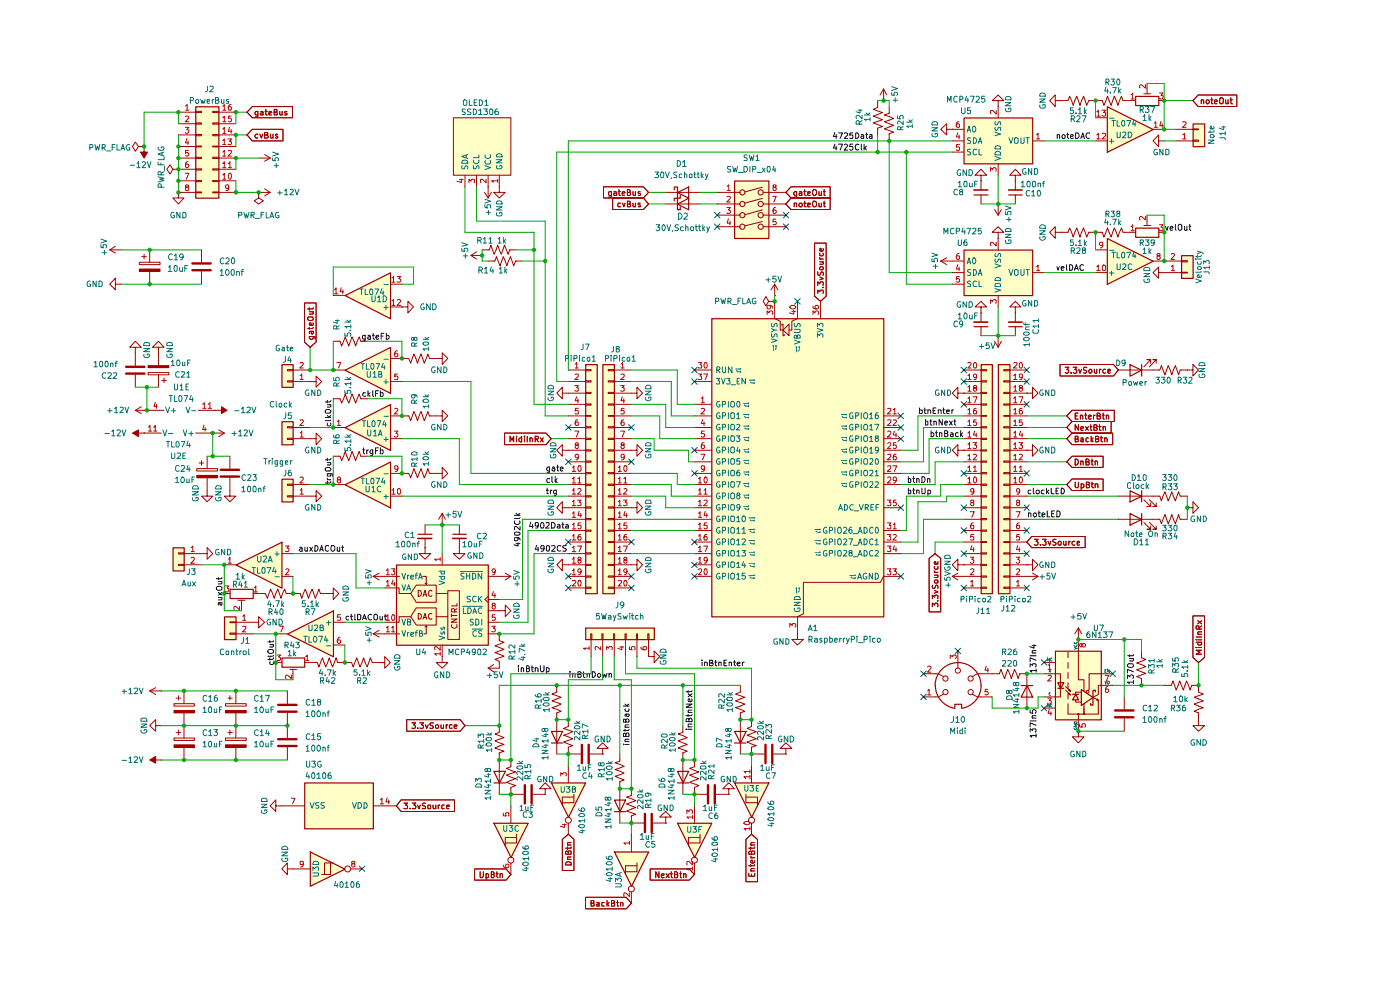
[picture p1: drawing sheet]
<svg xmlns="http://www.w3.org/2000/svg" width="297mm" height="210mm" viewBox="0 0 297 210" stroke-linecap="round" stroke-linejoin="round" font-family="sans-serif">
<g fill="#fffec7">
<path d="M65.8 180.7l7.4 3.7-7.4 3.6z"/>
<path d="M64.6 166.1h14.6v9.7h-14.6z"/>
<path d="M47.6 130.9h2.5v4.8h-2.5z"/>
<path d="M36.7 116.2h2.4v4.9h-2.4z"/>
<path d="M50.1 119.8l9.7-4.8v9.8z"/>
<path d="M61 134.5l9.7-4.9v9.7z"/>
<path d="M155.8 166.1h7.3l-3.6 7.3z"/>
<path d="M104.8 174.6h7.3l-3.7 7.3z"/>
<path d="M130.3 180.7h7.3l-3.6 7.3z"/>
<path d="M143.7 174.6h7.3l-3.6 7.3z"/>
<path d="M117 166.1h7.3l-3.7 7.3z"/>
<path d="M84.1 119.8h19.5v17.1h-19.5z"/>
<path d="M41.5 22.7h4.9v19.3h-4.9z"/>
<path d="M73.2 62.7l9.6-4.8v9.7z"/>
<path d="M96.2 25h12.2v12.2h-12.2z"/>
<path d="M73.2 78.5l9.6-4.8v9.7z"/>
<path d="M59.8 89.5h2.4v4.9h-2.4z"/>
<path d="M59.8 101.6h2.4v4.9h-2.4z"/>
<path d="M73.2 90.7l9.6-4.9v9.7z"/>
<path d="M73.2 102.8l9.6-4.8v9.7z"/>
<path d="M59.8 77.3h2.4v4.9h-2.4z"/>
<path d="M124.3 133.2h14.5v2.5h-14.5z"/>
<path d="M155.8 38.4h7.3v12.2h-7.3z"/>
<path d="M151 67.6h36.5v63.3h-36.5z"/>
<path d="M124.3 77.3h2.4v48.6h-2.4z"/>
<path d="M127.9 77.3h2.4v48.6h-2.4z"/>
<path d="M208.2 77.3h2.3v48.6h-2.3z"/>
<path d="M223.9 138.1h9.7v14.6h-9.7z"/>
<path d="M211.8 77.3h2.5v48.6h-2.5z"/>
<path d="M234.9 22.7l9.7 4.8-9.7 4.8z"/>
<path d="M234.9 50.6l9.7 4.8-9.7 4.9z"/>
<path d="M253.1 26.3h2.5v4.8h-2.5z"/>
<path d="M250.7 54.2h2.4v4.9h-2.4z"/>
<path d="M204.5 53h14.6v9.7h-14.6z"/>
<path d="M204.5 25h14.6v9.8h-14.6z"/>
</g>
<path d="M47.8 149.3h4.4v.5h-4.4zM48.3 148.1h1M48.8 147.6v.9" fill="none" stroke="#a00000" stroke-width=".21"/>
<path d="M47.8 150.7h4.4v.5h-4.4z" fill="#a00000"/>
<path d="M47.8 150.7h4.4v.5h-4.4zM47.8 156.6h4.4v.5h-4.4zM48.3 155.4h1M48.8 154.9v1M50 146.6v2.7M50 151.2v2.7M61 146.6v2.7M61 151.2v2.7" fill="none" stroke="#a00000" stroke-width=".21"/>
<path d="M59 149.5h3.9M59 151h3.9" fill="none" stroke="#a00000" stroke-width=".51"/>
<path d="M47.8 158h4.4v.5h-4.4z" fill="#a00000"/>
<path d="M36.9 149.3h4.3v.5h-4.3zM37.3 148.1h1.1M37.8 147.6v.9M47.8 158h4.4v.5h-4.4zM50 153.9v2.7M50 158.5v2.7M58.5 170.9v1.2l-1.2-1.2 1.2-1.2v1.2h1.3" fill="none" stroke="#a00000" stroke-width=".21"/>
<path d="M36.9 150.7h4.3v.5h-4.3z" fill="#a00000"/>
<path d="M36.9 150.7h4.3v.5h-4.3zM36.9 156.6h4.3v.5h-4.3zM37.3 155.4h1.1M37.8 154.9v1M39 146.6v2.7M39 151.2v2.7" fill="none" stroke="#a00000" stroke-width=".21"/>
<path d="M36.9 158h4.3v.5h-4.3z" fill="#a00000"/>
<path d="M93.8 139.3v1.2h1.2l-1.2 1.2-1.3-1.2h1.3M93.8 139.3h.1M36.9 158h4.3v.5h-4.3zM39 153.9v2.7M39 158.5v2.7M80.4 140.5h1.2v-1.2l1.2 1.2-1.2 1.2v-1.2M80.4 140.5h.1" fill="none" stroke="#a00000" stroke-width=".21"/>
<g fill="none" stroke="#0c0c0c" stroke-width=".21">
<path d="M74 130.7h-.4l-.2 .2v.4l.2 .2h.4M74.3 130.7h.5M74.5 130.3v1l.1 .2h.2M75.3 130.3v1.2h.1M75.9 130.3h.3l.3 .3v.6l-.1 .3h-.5zM76.9 131.5l.4-1.2 .4 1.2M77 131.2h.6M78.8 130.4a.61 .61 0 0 0-.7 .3 .61 .61 0 0 0 .2 .8l.5-.1M79.3 130.5l.5-.2a.86 .86 0 0 1 .1 1.2h-.4l-.2-.2zM80.6 130.7l.1 .8 .4-.1M81.1 130.7v.8M81.5 130.7h.5"/>
<path d="M81.7 130.3v1l.1 .2h.2"/>
</g>
<path d="M31.8 161.2l1.2-.8v.8h1.2h-1.2v.7z" fill="#a00000"/>
<g fill="none" stroke="#a00000" stroke-width=".21">
<path d="M36.7 35.9l-.6-.9-.7 .9 .7 1 .6-1h1.1M37.8 35.9h.1M37.8 23.8h3.7M37.8 26.2h3.7M37.8 28.6h3.7M37.8 31.1h3.7M37.8 33.5h3.7M37.8 35.9h3.7M37.8 38.4h3.7M41.5 23.6h1.3v.3h-1.3zM41.5 26.1h1.3v.2h-1.3zM41.5 28.5h1.3v.3h-1.3z"/>
<path d="M41.5 31h1.3v.2h-1.3zM41.5 33.4h1.3v.2h-1.3zM41.5 35.8h1.3v.3h-1.3zM41.5 38.3h1.3v.2h-1.3zM45.1 23.6h1.3v.3h-1.3zM45.1 26.1h1.3v.2h-1.3zM45.1 28.5h1.3v.3h-1.3zM45.1 31h1.3v.2h-1.3zM45.1 33.4h1.3v.2h-1.3zM45.1 35.8h1.3v.3h-1.3zM45.1 38.3h1.3v.2h-1.3zM46.4 23.8h3.6"/>
<path d="M46.4 26.2h3.6M46.4 28.6h3.6M46.4 31.1h3.6M46.4 33.5h3.6M46.4 35.9h3.6M46.4 38.4h3.6M37.8 40.8v1.2h1.2l-1.2 1.3-1.1-1.3h1.1M37.8 40.8h.1M37.8 40.8h3.7M41.5 40.7h1.3v.2h-1.3zM45.1 40.7h1.3v.2h-1.3zM46.4 40.8h3.6"/>
<path d="M37.8 117.3h1.2v.2h-1.2zM37.8 119.7h1.2v.3h-1.2zM39 117.4h4.9v1.2l1.2-1.2-1.2-1.2v1.2M39 119.8h3.8M47.6 119.8h2.4M59.8 117.4h2.3M90.2 116.2v1.2h-1.3l1.3 1.2 1.2-1.2h-1.2M90.2 116.2h.1M90.2 111.3v2M90.2 114.2v2M93.8 108.9l.7 1.3M93.8 108.9l-.7 1.3"/>
<path d="M93.8 108.9v2.4M93.8 117.4v2.4M97.5 116.2v1.2h-1.3l1.3 1.2 1.1-1.2h-1.1M97.5 116.2h.1M97.5 111.3v2M97.5 114.2v2M47.6 125.9h1.2M48.8 131.9h1.2v.2h-1.2zM48.8 134.3h1.2v.2h-1.2zM50 132h4.9v1.2l1.2-1.2-1.2-1.2v1.2M50 134.5h3.7M50.5 127.3h1.5"/>
<path d="M51.2 127.3v2.2M53.7 125.9h2.6l.4 1 .7-1.9 .8 1.9 .7-1.9 .7 1.9 .8-1.9 .3 .9h3l.3 1 .8-1.9 .6 1.9 .8-1.9 .7 1.9 .8-1.9 .3 .9h1.5M58.5 134.5h2.5M59.8 122.3h2.3M69.5 125.9h1.2v-1.2l1.2 1.2-1.2 1.3v-1.3M69.5 125.9h.1M70.7 132h2.5M70.7 136.8h2.5M79.2 134.5h5.6M79.2 122.3h5.6M79.2 122.3l1.2 .7M79.2 134.5l1.2 .6"/>
<path d="M80.4 121.6l-1.2 .7M80.4 133.7l-1.2 .8M81.6 124.7h3.1v1.2h2.4M87.1 130.8h-2.4v1.2h-3.1M88.3 124.1h4.2v3.7h-4.2l-1.2-1.9zM88.3 128.9h4.2v3.7h-4.2l-1.2-1.8zM88.7 125.2a.64 .64 0 0 1 .7 .7 .64 .64 0 0 1-.7 .6zM88.7 130.1a.66 .66 0 0 1 .7 .5 .66 .66 0 0 1-.2 .7h-.5zM89.7 122.3h.7v1.7M89.7 126.5l.5-1.3 .3 1.3M89.7 131.3l.5-1.2 .3 1.2M89.8 126.2h.6"/>
<path d="M89.8 131h.6M90.2 123.7l.2 .3M90.4 132.8v1.7h-.5M90.4 132.8l.2 .2M90.4 132.8l-.2 .2M90.6 123.7l-.2 .3M91.6 125.4l-.3-.2-.4 .4 .1 .7 .3 .2 .3-.2M91.6 130.2a.45 .45 0 0 0-.7 .2v.7l.2 .2 .5-.1M92.5 125.9h2.5M92.5 130.8h2.5M93.8 136.8v2.5M95 125.3h2.5v10.3h-2.5z"/>
<path d="M95.8 131.3h1.1l-1.1 .7h1.1M95.8 130.2v.7M95.8 130.6h1.1M95.8 132.5v.3a.67 .67 0 0 0 .5 .5 .67 .67 0 0 0 .6-.3v-.5M96.4 129.8v-.5l-.1-.2h-.5v.7h1.1M96.9 128v.5h-1.1M96.9 129.1l-.5 .4M103.5 134.5h2.4v1.4l1 .3-1.9 .8 1.9 .8-1.9 .6 1.9 .8-1.9 .7 .9 .4v1.4h-2.4M103.5 132h2.4M103.5 122.3h4.9M103.5 127.2h2.4M103.5 126.5l-.6 .7 .6 .6"/>
<path d="M103.5 129.5h2.4M105.9 129.5h1.3v-1.1l1.2 1.1-1.2 1.3v-1.3M105.9 129.5h.1M107.2 121.6l1.2 .7M108.4 122.3l-1.2 .7M31.8 146.6l1.2 .7M31.8 146.6h2.4M33 153.9v1.2l-1.2-1.2 1.2-1.2v1.2h1.2M33 145.9l-1.2 .7M34.2 146.6h.1M58.5 140.5h1.3M61 153.9v2.7"/>
<path d="M61 158.5v2.7M61.5 142h1.4M62.1 142v2.2M64.6 140.5h2.7l.4 1 .7-2 .7 2 .8-2 .6 2 .8-2 .3 1h3l.3 1 .8-2 .7 2 .7-2 .8 2 .7-2 .4 1h1.4M86.3 152.7h11.3l1 1.2-1 1.2h-11.3zM87.4 153.3h.7l-.4 .5 .4 .2v.4h-.7M88.6 154.4v.1M89.1 153.3h.7l-.4 .5h.3v.6h-.6M90.3 153.8l.2 .7 .3-.7M91.9 153.3h-.5l-.2 .3 .2 .3h.3l.2 .3v.2h-.7M92.4 153.9l.1-.1h.4l.2 .1-.1 .5h-.5zM93.6 153.8v.6h.5"/>
<path d="M94.1 153.8v.7M94.7 153.8v.7M95 153.8h-.3v.1M95.9 153.8h-.5l-.1 .5a.36 .36 0 0 0 .6 .1M96.4 154.1l.5-.1v-.2h-.5v.1v.4l.1 .2 .4-.1M103.5 141.7l1.2 .8M104.7 141l-1.2 .7M105.9 153.9v1.5l-.9 .3 1.9 .8-1.9 .6 1.9 .8-1.9 .8 1.9 .6-1 .4v8.8M118.1 145.4v1.4l-1 .4 1.9 .7-1.9 .8 1.9 .7-1.9 .7 1.9 .8-.9 .3v8.7M120.6 152.7v1.4l-1 .4 1.9 .7-1.9 .8 1.9 .7-1.9 .7 1.9 .8-.9 .3v1.4h2.6M125.1 159.9h2.7M127.8 158.8h1.2l-1.2-1.2-1.1 1.2h1.1v1.1"/>
<path d="M127.8 159.9h.1M131.5 159.9v1.6l-1 .3 1.9 .8-1.9 .6 1.9 .8-1.9 .7 1.9 .7-.9 .4v8.8M144.9 153.9v1.5l-1 .3 1.9 .8-1.9 .6 1.9 .8-1.9 .8 1.9 .6-.9 .4v8.8M157.1 145.4v1.4l-1.1 .4 2 .7-2 .8 2 .7-2 .7 2 .8-.9 .3v8.7M159.4 152.7v1.4l-.9 .4 1.9 .7-1.9 .8 1.9 .7-1.9 .7 1.9 .8-1 .3v1.4h2.7M164.1 159.9h2.6M166.7 158.8h1.3l-1.3-1.2-1.2 1.2h1.2v1.1M166.7 159.9h.1M33 161.2v.7l-1.2-.7 1.2-.8v.8h1.2M34.2 161.2h.1M59.8 170.9h4.8M79.2 170.9h4.9"/>
<path d="M85.1 169.7h11.3v2.4h-11.3l-1-1.2zM85.7 170.4h.7l-.4 .4 .4 .2v.5h-.7M87 171.5h.1M87.5 170.4h.7l-.4 .4 .4 .2-.1 .5h-.6M88.6 170.8l.3 .7 .3-.7M90.3 170.4h-.5l-.2 .2 .1 .3 .6 .2v.4h-.7M90.8 170.8l.6 .1-.1 .6h-.5zM91.9 170.8v.7h.6M92.5 170.8v.7M93 170.8v.7M93.3 170.8l-.3 .1M94.2 170.8l-.5 .1v.6h.5"/>
<path d="M94.7 171.1l.6-.1v-.2h-.5l-.1 .1 .1 .6h.5M108.4 161.2v1.4l-1 .4 2 .7-2 .7 2 .8-2 .7 2 .7-1 .4v1.5h2.7M108.4 170.9v3.7M109.6 177v1.8h-2.4v.6M109.6 177.6h-2.4v1.2M113 168.5h2.7M115.7 167.3h1.2l-1.2-1.3-1.2 1.3h1.2v1.2M115.7 168.5h.1M119.3 178.1l1.3-1.1 1.2 1.1v6.6h-2.5zM120.4 179.7v.5M120.4 179.2h.8M120.6 162.4v3.6"/>
<path d="M120.6 174.6v2.4M121.2 179.7v.2h-1.2M121.2 178.7l-.8 .1 .1 .4M121.8 168.5v1.8h-2.5v.6M121.8 169.1h-2.5v1.2M133.9 167.3v1.4l-1 .4 2 .7-2 .7 2 .8-2 .7 2 .7-1 .4v1.5h2.7M133.9 177v3.7M138.5 174.6h2.7M141.2 173.3h1.2l-1.2-1.2-1.2 1.2h1.2v1.3M141.2 174.6h.1M147.3 161.2v1.4l-1 .4 2 .7-2 .7 2 .8-2 .7 2 .7-1 .4v1.5h2.6M147.3 170.9v3.7"/>
<path d="M148.5 177v1.8h-2.4v.6M148.5 177.6h-2.4v1.2M151.9 168.5h2.7M154.6 167.3h1.2l-1.2-1.3-1.3 1.3h1.3v1.2M154.6 168.5h.1M158.2 168.5v1.8h2.5v.6M158.2 169.1h2.5v1.2M158.2 178.1l1.2-1.1 1.3 1.1v8.9h-2.5zM159.3 179.2h.8M159.3 179.7v.5M159.4 162.4v3.6M159.4 174.6v2.4"/>
<path d="M160.1 179.7l-.1 .2h-1.2M160.1 178.7h-.7l-.1 .2 .1 .3M61 184.3v1.2l-1.2-1.2 1.2-1.2v1.2h4.8M70.1 183.1h-1.3v2.4M70.7 183.1h-.6v2.4h-1.9M74.3 184.3h2.5M100.7 184.3h6.7l1 1.2-1 1.2h-6.7zM101.9 184.9v1.1l.1 .2h.3l.2-.3v-1M103.1 185.4h.5v.6l-.1 .2-.4-.1M103.1 185.3v1.2M104.2 185.5l.5-.1v-.4l-.5-.1v1.3h.4l.3-.4-.3-.3M105.2 185.3h.5"/>
<path d="M105.4 184.9v1l.3 .3M106.1 185.4h.5v.8M106.1 185.3v.9M108.4 183.1v2.4M120.1 182.9h.9l.2 .2v.4h-1.2zM120.4 182.3h.8M120.6 180.8l.1-.3 .5 .1v.6h-1.2l.1-.6 .2-.1 .3 .3v.4M121.2 181.8h-.8l.1 .5M124.2 190.3h8.6l1.1 1.3-1.1 1.2h-8.6zM125.4 191.6h.4l.2-.2v-.3l-.6-.1v1.2h.6l.1-.3-.1-.3h-.2M126.6 191.4h.5v.8h-.5v-.3l.5-.2M128.2 191.4l-.5 .1v.6l.5 .1"/>
<path d="M128.8 191v1.2M128.9 191.8l.3 .4M129.2 191.4l-.4 .5M129.7 191.6h.4l.3-.3-.1-.2-.6-.1v1.2h.6l.1-.5-.3-.1M130.8 191.4h.4M131 191v1.2h.2M131.7 191.5l.4-.1 .1 .8M131.7 191.4v.8M133.9 189.1v2.5M135.1 183.1v1.8h-2.4v.6M135.1 183.6h-2.4v1.3M137.9 184.3h8.3l1.1 1.2-1.1 1.2h-8.3z"/>
<path d="M139.8 184.9v1.3l-.7-1.3v1.3M140.3 185.8l.6-.2v-.2l-.4-.1-.2 .2 .1 .6h.5M141.3 185.3l.7 .9M142 185.3l-.7 .9M142.2 185.3h.5M142.4 184.9v1l.3 .3M143.1 185.5l.6-.1 .1-.2-.3-.3h-.4v1.3h.5l.2-.2v-.4l-.3-.1M144.2 185.3h.4M144.4 184.9v1.2l.2 .1M145 185.4l.4-.1 .1 .2v.7M145 185.3v.9M147.3 183.1v2.4"/>
<path d="M158.8 185.3v.5h1.3v-.5M159.3 181.6l.2 .4M159.3 184.7h.8M159.3 183.4v.4M159.3 182h.8M159.4 180.8l.2-.3h.3l.2 .2v.5h-1.3v-.4l.3-.3 .3 .2v.5M159.4 185.4v.4M160 182.5l.1 .4-.2 .2h-.5l-.1-.5 .3-.1 .1 .6M160.1 184.2h-.7l-.1 .2 .1 .3M160.1 183.4l-.1 .2h-1.2"/>
<circle cx="120.6" cy="174" r=".64"/>
<circle cx="159.4" cy="174" r=".64"/>
<circle cx="73.7" cy="184.3" r=".64"/>
<circle cx="108.4" cy="182.5" r=".64"/>
<circle cx="133.9" cy="188.6" r=".64"/>
<circle cx="147.3" cy="182.5" r=".64"/>
</g>
<path d="M59 156.8h3.9M59 158.2h3.9M123.4 158v3.9M124.9 158v3.9M162.4 158v3.9M163.8 158v3.9M111.3 166.5v3.9M112.8 166.5v3.9M136.8 172.6v3.9M138.3 172.6v3.9M150.2 166.5v3.9M151.6 166.5v3.9" fill="none" stroke="#a00000" stroke-width=".51"/>
<g fill="none" stroke="#a00000" stroke-width=".25">
<path d="M41.5 22.7h4.9v19.3h-4.9zM36.7 116.2h2.4v4.9h-2.4zM50.1 119.8l9.7-4.8v9.8zM84.1 119.8h19.5v17.1h-19.5zM88.7 113.3h3M96.1 113.3h2.8M47.6 130.9h2.5v4.8h-2.5zM48.8 125h4.9v2h-4.9zM59.8 139.6h4.8v1.9h-4.8zM61 134.5l9.7-4.9v9.7zM117 155.2h2.3l-1.1 2.4zM117 157.6h2.3"/>
<path d="M155.8 155.2h2.5l-1.2 2.4zM155.8 157.6h2.5M64.6 166.1h14.6v9.7h-14.6zM104.8 174.6h7.3l-3.7 7.3zM104.8 163.6h2.4l-1.2 2.5zM104.8 166.1h2.4M117 166.1h7.3l-3.7 7.3zM130.3 169.7h2.4l-1.2 2.5zM130.3 172.2h2.4M143.7 163.6h2.4l-1.2 2.5zM143.7 174.6h7.3l-3.6 7.3zM143.7 166.1h2.4"/>
<path d="M155.8 166.1h7.3l-3.6 7.3zM65.8 180.7l7.4 3.7-7.4 3.6zM130.3 180.7h7.3l-3.6 7.3z"/>
</g>
<g fill="none" stroke="#c60000" stroke-width=".21">
<path d="M39.3 27h.7l-.4 .5 .4 .1v.4l-.2 .3h-.3l-.2-.2M39.3 36.7h.7l-.5 1.3M39.4 22.5l.3-.3v1.2M39.4 24.7l.5-.1 .1 .4-.7 .8h.7M39.4 23.4h.6M39.5 39.7l-.1-.1v-.3h.6v.3l-.6 .2 .1 .6h.4l.1-.2v-.2l-.2-.3M39.6 29.4l-.2 .9h.6M39.9 34.3l-.4 .1-.1 .2v.8l.4 .2 .2-.3v-.2l-.2-.3-.4 .1v.2M39.9 29.9v.8M40 31.9h-.6v.6l.4-.2 .2 .3v.4h-.6M47.2 37.1h.2l.2-.4v1.3M47.2 34.7l.4-.4v1.3"/>
<path d="M47.2 32.3l.4-.4v1.2M47.2 29.8l.4-.3v1.2M47.2 27.3h.2l.2-.3v1.3M47.2 25l.4-.4v1.2M47.2 22.5l.4-.3v1.2M47.2 23.4h.7M47.2 38h.7M47.2 35.6h.7M47.2 33.1h.7M47.2 30.7h.7M47.2 28.3h.7M47.2 25.8h.7"/>
<path d="M48.3 29.5h.8l-.4 .5h.3v.7l-.7-.1M48.4 34.7l.4-.4v1.3M48.4 32l.6-.1 .1 .4-.8 .8h.8M48.4 35.6h.7M48.5 39.7l-.2 .3-.4-.1v-.6h.6v.8l-.2 .3h-.4M48.7 36.7a.68 .68 0 0 1 .4 .7 .68 .68 0 0 1-.4 .6l-.3-.5 .1-.6zM48.7 27l-.3 .9h.8M49 24.6h-.5l-.1 .5h.6v.6h-.6M49 22.2l-.4 .1-.2 .4 .1 .7h.5a.43 .43 0 0 0 .1-.6 .43 .43 0 0 0-.6-.1l-.1 .2M49 27.4v.9M40.6 116.2l.3-.4v1.2M40.6 118.4l.4-.2 .2 .4-.7 .9h.7"/>
<path d="M40.6 117h.6M48.4 118.6l.4-.4v1.3M48.4 119.5h.7M60.5 115.8h.8l-.4 .4 .3 .1v.6h-.7M93.4 118.6h-1.2l.3 .4M93.4 118.3v.7M47.8 124.3h.7l-.3 .5 .3 .1v.5l-.2 .2h-.4l-.1-.2M50.8 128.6v.8l-.8-.8-.4 .3 .1 .4M51.5 130.7l.3-.3v1.2M51.5 132.9l.6-.1 .1 .6-.8 .6h.8M51.5 131.6h.7M53.9 124.6l.4-.3v1.3"/>
<path d="M53.9 125.6h.7M58.8 138.9h.7l-.4 .5 .4 .2-.1 .4h-.6M59.4 132.8h.7l-.5 1.2M60.6 120.8l.4-.1 .3 .3-.8 .9h.8M64.9 139.3l.3-.4v1.2M72.1 135.2a.72 .72 0 0 0-.5 .5 .72 .72 0 0 0 .2 .8l.4-.2v-.5l-.4-.1-.3 .3M72.2 130.4h-.6l-.1 .6 .6-.1 .1 .6h-.7M82 130.7l.3-.3v1.2M82 133.2l.3-.4v1.2M82 121l.3-.3v1.2M82 123.4l.3-.3v1.2M82 131.6h.6"/>
<path d="M82 134h.6M82 121.9h.6M82 124.3h.6M83.1 133.2l.3-.4v1.2M83.1 120.7h.6l-.3 .5h.3v.6l-.1 .1h-.4l-.1-.1M83.1 134h.6M83.2 130.5l.3-.1 .2 .2v.8l-.1 .2h-.4l-.1-.4zM83.4 123l-.3 .9h.7M83.7 123.5v.8M93.4 138.7h-1.2l.3 .3M93.4 137.2v.7l-.9-.7h-.3l.1 .6M93.4 138.3v.7"/>
<path d="M104.3 132.8h.8l-.5 .5 .4 .1v.5h-.7M104.6 125.5l-.2 .8h.8M104.6 128.4h-.1a.31 .31 0 0 1 .1-.4 .31 .31 0 0 1 .4 .1v.3h-.4l-.2 .3v.2l.2 .3 .5-.3v-.2l-.3-.3M105 130.4h-.5l-.1 .6 .6-.1v.7l-.6-.1M105 125.9v.8M105.1 121.2a.35 .35 0 0 1-.4 .2 .35 .35 0 0 1-.3-.2l.1-.5h.3a.72 .72 0 0 1 .3 .7 .72 .72 0 0 1-.6 .5M61.8 143.2v.7l-.9-.7-.4 .2v.4l.2 .1M64.9 140.1h.6M61.8 169.3h.8l-.5 1.2M80.7 169.7l.3-.4v1.2M80.7 170.5h.7M82.1 169.3l-.2 .8h.7"/>
<path d="M82.5 169.7v.8M106.8 172.5v.6h.6l-.1-.6 .1-.1 .6 .1-.1 .6M119 164.6v-.7l.4 .4 .2-.4h.5v.7M119.3 174.9h.8M119.7 174.8v.7l-.8-.2M133.5 178.8h-1.2l.4 .4M133.5 178.5v.7M145.7 172.6v-.8l.4 .4 .1-.3h.6v.7M146.9 173.3h-1.2l.4 .4M146.9 173v.7M157.8 174.5a.75 .75 0 0 1 1.3 .2 .75 .75 0 0 1-1.3-.2zM159.1 175.8h-1.3l.4 .1v.2"/>
<path d="M159.1 164.8h-1.3l.4 .4M159.1 163.7h-1.3l.4 .3M159.1 163.3v.7M159.1 164.4v.8M159.1 175.4v.7M64.3 183.2v.2h-.5l-.1-.6 .6-.1v.2l-.1 .9-.4 .1M74.8 183.2l-.2-.2 .1-.3h.5l.1 .4-.2 .1h-.4l-.1 .2 .1 .4 .1 .1 .5-.1v-.5l-.2-.1M106.8 183.5a.55 .55 0 0 0 .5 .6h.5l.2-.2v-.4l-.2-.2h-.4l-.1 .2v.4l.1 .2M133.5 189.4v.8l-.8-.8-.4 .1 .1 .6M146.9 184.2h-1.2l.4 .4M146.9 182.7v.8l-.8-.8-.4 .2 .1 .6M146.9 183.9v.7"/>
</g>
<g fill="none" stroke="#007170" stroke-width=".21">
<path d="M58.3 117.5h1M58.8 117v.9M58.3 122.3h1M69.3 132.1h.9M69.3 137h.9M69.7 131.7v.9M85.3 131.3l.4 1.3 .3-1.3M85.3 133.8l.4 1.2 .3-1.2M85.3 121.6l.4 1.3 .3-1.3M85.3 124l.4 1.2 .3-1.2M86.3 125.2l.4-1.2 .4 1.2M86.4 131.9l.6-.1 .1-.2-.2-.3h-.5v1.3h.6l.1-.2v-.4l-.2-.1"/>
<path d="M86.4 122v.9M86.4 134.2v.8M86.4 124.9h.6M86.8 134.2l-.4 .2M86.8 122l-.4 .3M87.1 134.6l.6-.1v-.3h-.5l-.1 .2 .1 .6h.5M87.1 122.4l.6-.1v-.2l-.4-.1-.2 .2v.5l.2 .2 .4-.1M88.1 134.2h.5M88.1 122h.5M88.6 133.8l-.4 .1v1.1M88.6 121.6l-.4 .2v1.1M88.8 122.9l.4-1.3 .4 1.3"/>
<path d="M88.9 122.5h.6M89 134.4l.5-.1v-.4l-.5-.1v1.2h.5l.2-.4-.4-.2M93.1 123.2l1.2 .4-1.2 .4M93.1 122.3h1.2v.5l-.7 .1v-.6M93.1 121.2h1.2v.5l-.7 .1v-.6M93.1 134.9l1.2 .4-1.2 .4M93.6 134v.5h.1l.3-.1v-.4h.3v.5M93.6 133.1v.4h.3l.1-.4 .2-.1 .1 .1v.4M97.6 121.2h4.8M98.1 128.6h4.3M98.3 128.9v1.2h.6M98.5 121.7l-.5-.1-.2 .2v.3l.7 .4-.3 .4-.4-.1"/>
<path d="M99 121.6v1.3M99 122.2h.7M99.2 128.9h.5a.66 .66 0 0 1 .3 .8 .66 .66 0 0 1-.8 .4zM99.7 121.6v1.3M99.8 126.5h-.6l-.1 .2 .2 .4h.3l.2 .2-.1 .3h-.6M100.2 133.4h2.2M100.2 121.6l.6 .2 .1 .1v.6l-.4 .4h-.3zM100.3 130.1l.4-1.2 .4 1.2M100.4 131.4h-.6v.4l.5 .2 .1 .3-.2 .3-.5-.1M100.4 129.8h.6M100.9 131.3h.4l.3 .4v.6l-.3 .3h-.4zM101 126.6l-.5-.1a.61 .61 0 0 0-.3 .8 .61 .61 0 0 0 .8 .3"/>
<path d="M101.1 133.9h-.1a.45 .45 0 0 0-.7 .1v.7l.2 .3 .6-.1M101.5 126.5v1.2M101.7 127l.5 .7M102.2 133.9l-.4-.1-.3 .2 .1 .3 .6 .2v.4l-.7 .1M102.2 129l-.5-.1a.66 .66 0 0 0-.3 .8 .66 .66 0 0 0 .6 .4l.2-.1M102.2 121.6v1.3l-.8-1.3v1.3M102.2 126.5l-.7 .7M102.2 131.3v1.3M65.8 170.3l.4 1.2 .4-1.2M67.7 170.3l-.7 .1v.3l.7 .4-.3 .4-.4-.1M68.8 170.3h-.6l-.1 .2 .2 .4h.3l.2 .2v.3h-.7M74.8 170.3l.4 1.2 .4-1.2"/>
<path d="M75.9 170.3h.6a.66 .66 0 0 1 .2 .8 .66 .66 0 0 1-.8 .4zM77.2 170.3h.4a.66 .66 0 0 1 .3 .7 .66 .66 0 0 1-.7 .5z"/>
</g>
<g fill="none" stroke="#0c0c0c" stroke-width=".21">
<path d="M63.6 116.2l.3-.1 .2 .1v.7M64.1 116.4h-.4l-.2 .2 .2 .3 .4-.1M64.7 116.1v.7l.2 .1 .3-.1M65.2 116.1v.8M65.7 116.1l.6 .8M66.3 116.1l-.6 .8M66.8 115.7h.4a.66 .66 0 0 1 .3 .8 .66 .66 0 0 1-.7 .4zM67.8 116.9l.4-1.2 .4 1.2M67.9 116.6h.6M69.7 115.8l-.5-.1-.2 .3 .1 .8 .2 .1 .4-.1M70.4 115.7h.4a.74 .74 0 0 1 .2 1.1l-.6 .1a.86 .86 0 0 1 0-1.2zM71.5 116.1v.7h.6"/>
<path d="M72.1 116.1v.8M72.5 116.1h.4M72.6 115.7v1.1l.3 .1M109.1 113a.86 .86 0 0 1 1.2 .1v.2a.78 .78 0 0 1-1.2 0zM109.1 109.3h1.2M109.2 110.5l-.1 .5a.61 .61 0 0 0 .8 .3 .61 .61 0 0 0 .3-.8M109.5 115.3h.8M109.5 108.9l.5 .4M109.6 114l.3 .2v.3l-.3 .2h-.3l-.2-.1 .1-.6h.9l.2 .6M109.9 115.1v.7l-.8-.2M110.3 111.7v.7l-.8-.7-.4 .1 .1 .6M110.3 109.8l-.1 .2h-1.1"/>
<path d="M110.3 108.9l-.4 .3M112.6 110.7l-.2 1h.7M112.9 111.3v.7M114.2 111.3l-.2 .3-.5-.1v-.6l.5-.1 .2 .3-.2 .8-.4 .1M114.8 110.9a.61 .61 0 0 1 .7 .4 .61 .61 0 0 1-.3 .7h-.4l-.1-.2-.1-.5zM115.8 110.9h.7v.4l-.8 .7h.8M117 110.8a.66 .66 0 0 1 .7 .4 .66 .66 0 0 1-.2 .8h-.5zM118.3 111.3h.3l.2 .1v.6h-.5l-.1-.2 .2-.2 .4-.1M119.2 111.3h.4M119.4 110.8v1.2h.2M120.1 111.3h.3l.2 .1v.6h-.5l-.1-.2 .6-.3M46 124.5l.3-.1 .6 .1h.2v.6l-.4 .1-.6-.1-.2-.2z"/>
<path d="M46.3 126.7h.8M46.3 125.6l.8 .6M46.3 123.4h.8M46.3 122.5v.4M46.6 127.8l.1 .6h.4v-.6h-.8v.6M47 126.7l.1 .5-.8 .1M47 123.4l.1 .4-.8 .1M47.1 122.5l-.2 .3h-1M47.1 125.6l-.8 .6M56.9 137.9a.87 .87 0 0 1 1.1 0v.5a.77 .77 0 0 1-1.2-.1zM57.2 135.9v.4M57.2 139.5v.5"/>
<path d="M57.2 136.7h.8M57.9 136.7l.1 .5h-.8M58 139.5v.3l-.2 .1h-1M58 139l-.2 .2h-1M58 135.9l-.2 .2h-1M57.3 140.4l-.1 .3 .3 .3h.3l.2-.2v-.4M110 141.2v.2M110 141.6v.9M110.6 141.7l.3-.1 .2 .2v.7M110.6 141.6v.9M111.7 141.8l.6-.1v-.3l-.2-.2h-.4v1.3l.6-.1 .1-.3-.3-.3M112.7 141.6h.5"/>
<path d="M112.9 141.2v1l.3 .3M113.5 141.7l.4-.1 .2 .2v.7M113.5 141.6v.9M114.6 141.2v1l.3 .3h.2l.3-.3v-1M115.9 141.7h.6v.6l-.2 .2-.4-.1M115.9 141.6v1.2M132.3 157.9h.1M132.3 149.8h1.1M132.6 157.9h.8M132.6 157.3h.8M132.6 154.7v.4M132.6 154.3h.8"/>
<path d="M132.6 149.4l.5 .4M132.7 150.4l-.1 .3 .2 .2h.6v-.5M132.8 155.8l.2-.4 .4 .3v.5h-1.1v-.5l.1-.2 .4 .2v.5M132.8 152.7l.2-.2 .4 .2v.5h-1.1v-.6l.5 .1v.5M132.9 151.5l.1 .5h.4v-.5M133.4 156.8h-.7l-.1 .3 .2 .2M133.4 154.7v.2h-1.1M133.4 153.8h-.6l-.2 .1 .2 .4M133.4 151.5h-.7v.5M133.4 149.4l-.5 .3M145.5 154.7h.2M145.5 149.4h1.3l-1.3 .6h1.3"/>
<path d="M146 154.7h.8M146 154.2h.8M146 146.5v.4M146 151.6v.4M146 151.1h.8M146 147.2l.8 .6M146.1 152.7l.3-.4 .4 .3v.5h-1.3l.1-.6h.5v.6M146.7 148.3l.1 .4-.2 .1h-.5l-.1-.1 .1-.4h.2l.1 .5M146.8 153.6h-.7l-.1 .2 .1 .4M146.8 151.6l-.2 .2h-1.1M146.8 150.6h-.7l-.1 .4 .1 .1M146.8 146.5l-.2 .2h-1.1"/>
<path d="M146.8 147.2l-.8 .6M148.9 140v.1M148.9 140.5v.7M149.4 140.5h.5l.1 .7M149.4 140.5v.7M150.5 140.6l.6-.1v-.5h-.6v1.2l.7-.1 .1-.3-.3-.2M151.6 140.5h.5M151.8 140v1.1l.3 .1M152.5 140.5h.4l.1 .7M152.5 140.5v.7M153.6 140.6h.4M154.2 140h-.6v1.2h.6"/>
<path d="M154.7 140.5h.4l.1 .7M154.7 140.5v.7M155.6 140.5h.4M155.8 140v1.1l.2 .1M156.4 140.8l.6-.1v-.2h-.5l-.1 .1 .1 .5h.5M157.5 140.5v.7M157.9 140.5l-.4 .1"/>
</g>
<path d="M88.6 114.2h3M96 114.2h2.9" fill="none" stroke="#a00000" stroke-width=".34"/>
<path d="M30.6 31.1v1.2h.7l-.7 1.2-.8-1.2h.8z" fill="#a00000"/>
<g fill="none" stroke="#a00000" stroke-width=".21">
<path d="M29.4 31.1l-.7-1-.6 1 .6 1 .7-1h1.2M30.6 31.1v1.2h-.8l.8 1.2 .7-1.2h-.7M30.6 31.1h.1M53.5 22.6h8.6v2.4h-8.6l-1.1-1.2zM53.5 27.4h6.5v2.5h-6.5l-1.1-1.3zM54.7 23.6v1.1l-.5 .1M54.7 23.7l-.3-.1-.3 .3v.3l.2 .2h.4M54.7 28.5l-.3-.1-.3 .3 .1 .5h.5M54.9 33.5h2.4M55.1 28.4l.4 .9 .2-.9M55.3 23.7h.5v.7h-.5l-.1-.3 .6-.2M56.1 28.6h.6v-.5h-.6v1.2h.5l.3-.4-.3-.3"/>
<path d="M56.1 32.8l1.2 .7M56.2 23.6h.5M56.4 23.2v1l.1 .2h.2M57.1 24l.6-.1-.1-.2h-.5v.7h.5M57.3 33.5l-1.2 .7M57.4 28.4v.8h.5M57.9 28.4v.9M58.2 23.8l.6-.1v-.4l-.6-.1v1.2h.6v-.4l-.3-.2M58.9 28.5l-.3-.1-.2 .2 .2 .3 .3 .1v.2h-.5M59.4 23.6v.8l.5-.1M59.9 23.6v.8M60.9 23.7l-.4-.1-.1 .2 .1 .2h.4v.4h-.5"/>
<path d="M96.2 25h12.2v12.2h-12.2zM98.6 37.2v2.4M101.1 37.2v2.4M103.5 39.6h.1M103.5 37.2v4.8M105.9 39.6v1.2h1.3l-1.3 1.2-1.2-1.2h1.2M105.9 39.6h.1M105.9 37.2v2.4M23.3 53h2.4M23.3 53l1.2 .7M24.5 52.2l-1.2 .8M54.9 40.8v1.2l1 .6-1 .7-1-.7 1-.6"/>
<path d="M54.9 40.8h.1M54.9 40.8h2.4M56.1 40l1.2 .8M57.3 40.8l-1.2 .8M99.9 54.2l1.2 .8M99.9 54.2h2.4M101.1 53.4l-1.2 .8M102.3 53h1.5l.3-1 .7 1.9 .8-1.9 .7 1.9 .7-1.9 .8 1.9 .3-.9h1.5M102.8 40.8l.7 1.2M103.5 55.4h1.5l.3-1 .8 2 .7-2 .7 2 .8-2 .7 2 .4-1h1.4M104.2 40.8l-.7 1.2M24.5 60.3v-1.3l-1.2 1.3 1.2 1.2v-1.2h1.2"/>
<path d="M25.7 60.3h.1M28.7 73.7h1.3l-1.3-1.3-1.2 1.3h1.2v1.1M31.4 79h4.4v.5h-4.4zM31.4 77.6h4.4v.4h-4.4zM33.6 73.7h1.2l-1.2-1.3-1.3 1.3h1.3v3.9M33.6 79.5v2.6M61 78.4h1.1v.3h-1.1zM62.1 78.5h3.7M64.6 64.3h2.5v8.3l-1.3 1.1-1.2-1.1zM65.3 67.4l.1-.2h.9l.2 .5a.78 .78 0 0 1-1.2 0zM65.6 71.4h1l.3 .2-.1 .3M65.6 65.3v.5"/>
<path d="M65.6 69.4v.5M65.6 66.1h.9M65.7 71.4l-.1 .3 .3 .3 .5-.1v-.5M66 70.3v.5l.2 .1 .3-.2-.1-.4M66.4 68.5v.5h-.7v-.5h.3v.5M66.4 66.1v.5h-.8M66.5 70.3h-.7l-.2 .1 .1 .4M66.5 69.4l-.2 .3h-1M66.5 65.3l-.1 .2h-1.1M70.7 72.4h1.4l.4 1 .7-1.9 .8 1.9 .7-1.9 .7 1.9 .8-1.9 .3 .9h1.5M70.7 62.7h2.5M70.7 78.5h2.5"/>
<path d="M82.8 76h3.9l.4 1 .7-1.9 .8 1.9 .7-1.9 .7 1.9 .8-1.9 .3 .9h2.7v-1.2l1.2 1.2-1.2 1.3v-1.3M82.8 65.1h2.5M82.8 60.3h2.5M85.3 65.1h1.2v-1.2l1.2 1.2-1.2 1.3v-1.3M85.3 65.1h.1M31.2 87h3.6M34.3 80.7h1M34.8 80.2v1M42.1 87h3.6M45.1 91.9h.1M45.1 91.9h2.5M46.4 91.2l1.2 .7"/>
<path d="M47.6 91.9l-1.2 .7M61 93h1.1v.2h-1.1zM61 90.5h1.1v.3h-1.1zM61 80.8h1.1v.2h-1.1zM62.1 93.1h5v-1.2l1.1 1.2-1.1 1.2v-1.2M62.1 80.9h5v-1.1l1.1 1.1-1.1 1.2v-1.2M62.1 90.7h3.7M70.7 84.6h1.4l.4 .9 .7-1.9 .8 1.9 .7-1.9 .7 1.9 .8-1.9 .3 1h1.5M70.7 96.8h1.4l.4 .9 .7-1.9 .8 1.9 .7-1.9 .7 1.9 .8-1.9 .3 1h1.5M70.7 90.7h2.5M82.8 88.2h3.9l.4 1 .7-1.9 .8 1.9 .7-1.9 .7 1.9 .8-1.9 .3 .9h2.7v-1.2l1.2 1.2-1.2 1.2v-1.2M82.8 80.9h2.5"/>
<path d="M82.8 93.1h2.5M107 91.9h8.8l1.1 1.2-1.1 1.2h-8.8zM108.2 93.7v-1.2l.4 .9 .4-.9v1.2M109.6 92.5v.1M109.6 92.9v.8M110.7 93l-.4-.1-.2 .2 .1 .5h.5M110.7 92.5v1.2M111.3 92.5v.1M111.3 92.9v.8M111.8 92.5v1.2M112.4 93.1l.2-.2 .3 .1v.7M112.4 92.9v.8"/>
<path d="M113.5 93.1h.6v-.6h-.6v1.2M113.8 93.1l.4 .6M114.6 92.9l.6 .8M115.2 92.9l-.6 .8M61 105.2h1.1v.2h-1.1zM61 102.7h1.1v.3h-1.1zM62.1 105.2h5v-1.1l1.1 1.1-1.1 1.2v-1.2M62.1 102.8h3.7M70.7 102.8h2.5M82.8 100.4h3.9l.4 .9 .7-1.9 .8 1.9 .7-1.9 .7 1.9 .8-1.9 .3 1h2.7v-1.3l1.2 1.3-1.2 1.2v-1.2M82.8 105.2h2.5"/>
</g>
<g fill="none" stroke="#0c0c0c" stroke-width=".21">
<path d="M77.5 71.1v1l-.1 .2h-.4M77.5 71.2l-.4-.1-.2 .3v.3l.2 .3 .4-.1M78.1 71.2l.3-.1 .2 .2v.7M78.6 71.4l-.6 .2 .1 .4 .5-.1M79 71.1h.4M79.2 70.7v1l.2 .3M79.8 71.5l.6-.1v-.2h-.6v.5a.36 .36 0 0 0 .6 .2M80.9 71.3h.4M81.5 70.7h-.6v1.3M82 71.2l.3-.1 .3 .3v.3l-.3 .3-.3-.1M82 70.7v1.3M69 87h.2a.65 .65 0 0 1 1 .4l-.2 .2h-.8l-.2-.1z"/>
<path d="M69 99.3l.2-.1a.65 .65 0 0 1 1 .5l-.2 .2h-.8l-.2-.2zM69 88.6h1.2M69.4 89.7v.6h.2h.5v-.6M69.4 88.1l.5 .5M69.4 85.9h.8M69.4 84.9v.5M69.4 97.2v.5M69.4 98.1h.8M70.1 85.9l.1 .3-.2 .2h-.6M70.1 98.1l.1 .4-.2 .1h-.6M70.2 89.1l-.2 .1h-1M70.2 84.9l-.2 .4h-1"/>
<path d="M70.2 97.2l-.2 .3h-1M70.2 88.1l-.4 .4M77 95.4h.4M77.1 95v1.1l.3 .2M77.6 83.3h-.6v.5a.36 .36 0 0 0 .6 .2M77.8 95.4v.9M78.1 82.9v1.2M78.1 95.4l-.3 .3M78.1 83.7l.4 .4M78.5 83.3l-.4 .4M79.1 95.4v1.1l-.2 .2-.3-.1M79.1 95.5l-.4-.1-.2 .3v.3l.2 .3 .4-.1"/>
<path d="M79.1 82.9v1.1l.1 .1M79.7 95.6h.4M79.7 83.5h.4M80.3 95h-.6v1.3M80.3 82.9h-.6v1.2M80.7 95.5l.4-.1 .2 .2v.5l-.2 .2-.4-.1M80.7 83.3l.6 .1v.6h-.6M80.7 82.9v1.2M80.7 95v1.3M69.4 101.4l.2 .4M69.4 102.1v.5M69.4 101.8h.8"/>
<path d="M70.1 100.5v.5l-.7-.1v-.4h1l.2 .2-.1 .3M70.2 102.1l-.2 .3h-1"/>
</g>
<path d="M59.8 77.3h2.4v4.9h-2.4zM73.2 62.7l9.6-4.8v9.7zM73.2 78.5l9.6-4.8v9.7zM59.8 89.5h2.4v4.9h-2.4zM73.2 90.7l9.6-4.9v9.7zM59.8 101.6h2.4v4.9h-2.4zM73.2 102.8l9.6-4.8v9.7z" fill="none" stroke="#a00000" stroke-width=".25"/>
<g fill="none" stroke="#c60000" stroke-width=".21">
<path d="M97.5 38.1h.8M97.9 37.9v.8l-1-.3M99.5 38.8v-.8l.4 .4 .3-.4 .5 .1-.1 .7M103.1 38v.8l-.8-.8-.4 .1 .1 .6M105.6 38.4h-1.3l.3 .3M105.6 38v.7M83.1 59l.4-.3v1.2M83.1 59.9h.7M84.2 58.7h.8l-.4 .4 .4 .3-.1 .4h-.7M63.7 79.7l.3-.4v1.2M63.7 77l.4-.1 .2 .3-.7 .9h.7M71 61.5l.3-.5v1.3"/>
<path d="M71 62.3h.7M71.5 76.9h.8l-.5 1.2M72.4 61l-.3 .9h.8M72.7 61.5v.8M83.1 63.8l.4-.3v1.3M83.1 64.8h.7M84.3 63.7l.5-.2 .2 .3-.8 1h.8M84.3 79.3h-.6v.5a.45 .45 0 0 1 .6 .1 .45 .45 0 0 1 0 .6l-.6-.1M84.3 74.4l-.4 .1-.2 .3v.7l.2 .2 .4-.1v-.6l-.4-.1-.2 .3M32.9 85.3l-.2 .9h.7M33.2 85.8v.8M43 85.8l.4-.4v1.2"/>
<path d="M43 86.6h.7M44.2 85.8l.3-.4v1.2M44.2 86.6h.7M63.7 91.9l.3-.5v1.3M63.7 89.2l.6-.1v.3l-.7 .9h.7M63.7 92.7h.6M63.7 80.5h.6M71.5 89.4l.4-.3v1.2M71.5 90.3h.7M83.7 91.4h.7l-.4 .5 .3 .1v.6l-.5 .1-.1-.2M83.7 86.7l.5-.1 .2 .4-.7 .8h.7M84.4 99.3l-.2 .3h-.3l-.2-.2v-.5l.6-.1 .1 .2-.2 .9-.4 .1"/>
<path d="M63.7 104l.3-.4v1.2M63.7 101.3l.4-.1 .2 .3-.7 .9h.7M63.7 104.8h.6M71.8 101.8l-.3-.4 .3-.2h.3l.1 .4-.7 .3v.3l.3 .2 .4-.1v-.4l-.1-.1M83.1 104l.4-.4v1.2M83.1 104.8h.7M84.4 103.7h.1a.6 .6 0 0 1 .6 .4 .6 .6 0 0 1-.3 .7h-.3l-.2-.2z"/>
</g>
<g fill="none" stroke="#007170" stroke-width=".21">
<path d="M98 35.1v.5l.1 .2h.4l.4-.7 .3 .3-.1 .4M98.1 34h1l.1 .6h-1.2zM98.9 32.9v.5M99.2 32.8l-1.2 .4 1.2 .4M100.5 35.1v.7h.4l.4-.7 .3 .2v.5M100.5 34l-.1 .2a.67 .67 0 0 0 .5 .5 .67 .67 0 0 0 .7-.2l-.1-.5M101.6 32.9v.5h-1.2M102.9 35.1l1.2 .5-1.2 .4M103 34l-.1 .4 .2 .4h.7l.3-.3-.1-.5M103 32.9a.61 .61 0 0 0 .3 .7 .61 .61 0 0 0 .8-.2l-.1-.5M105.3 35.1v.5l.3 .2h.6l.2-.2v-.5h-.4v.2M105.3 33.9h1.2l-1.2 .6h1.2"/>
<path d="M105.3 32.9a.66 .66 0 0 1 .8-.3 .66 .66 0 0 1 .4 .7h-1.2zM81.5 65.2h.9M81.5 60.4h.9M81.5 76.2h.9M81.9 64.8v.9M35.1 86.4l.5 1.1 .4-1.1M36.4 87.1h.9M36.8 86.6v.9M39.5 86.4l.4 1.1 .4-1.1M40.6 87.1h1M81.5 81h.9M81.5 88.3h.9"/>
<path d="M81.5 93.2h.9M81.9 80.5v1M81.9 92.7v.9M81.5 100.5h.9M81.5 105.3h.9M81.9 104.9v.9"/>
</g>
<path d="M31.4 77.8h4.4" fill="none" stroke="#a00000" stroke-width=".42"/>
<path d="M45.7 87h1.3v-.7l1.2 .7-1.2 .7v-.7z" fill="#a00000"/>
<path d="M29.6 55.6h4.4v.5h-4.4zM30.1 54.4h1M30.6 53.9v1.1M42.8 53v2.6M42.8 57.6v2.7M30.6 91.9h3.6M41.5 91.9h3.6M45.7 87h1.3v.7l1.2-.7-1.2-.7v.7M45.7 87h.1" fill="none" stroke="#a00000" stroke-width=".21"/>
<path d="M31.5 90.6l.3-.3v1.1M31.5 91.4h.7M32.6 90.6h.2l.1-.3v1.1M32.6 91.4h.7M43.3 90.2l-.3 .9h.8M43.5 90.7v.7" fill="none" stroke="#c60000" stroke-width=".21"/>
<path d="M34.5 91.2l.5 1.3 .4-1.3M35.7 91.9h1M38.9 91.2l.4 1.3 .3-1.3M40 91.9h1M40.6 91.5v1" fill="none" stroke="#007170" stroke-width=".21"/>
<path d="M40.8 55.9h3.9M40.8 57.3h3.9" fill="none" stroke="#a00000" stroke-width=".51"/>
<path d="M29.6 57.1h4.4v.5h-4.4z" fill="#a00000"/>
<path d="M29.6 57.1h4.4v.5h-4.4zM31.8 53v2.6M31.8 57.6v2.7M41.7 99.4h4.4v.5h-4.4zM42.3 98.2h.9M42.8 97.7v1" fill="none" stroke="#a00000" stroke-width=".21"/>
<path d="M41.7 100.8h4.4v.5h-4.4z" fill="#a00000"/>
<path d="M28.7 74.8v2.8M28.7 79.5v2.6M28.7 87l1.3 .7M28.7 87h2.5M30 86.3l-1.3 .7M31.2 87h.1M43.9 96.8v2.6M48.8 96.8v2.6M41.7 100.8h4.4v.5h-4.4zM43.9 101.3v3.9h1.2l-1.2 1.2-1.1-1.2h1.1M48.8 101.3v3.9h1.2l-1.2 1.2-1.2-1.2h1.2" fill="none" stroke="#a00000" stroke-width=".21"/>
<path d="M26.8 79.2h3.9M26.8 77.8h3.9M46.8 99.7h3.9M46.8 101.1h3.9" fill="none" stroke="#a00000" stroke-width=".51"/>
<path d="M28.1 91.9l1.3-.7v.7h1.2h-1.2v.7z" fill="#a00000"/>
<g fill="none" stroke="#a00000" stroke-width=".21">
<path d="M128 39.6h8.5l1.1 1.2-1.1 1.2h-8.5zM161.7 39.7l-3.7 1M167.8 39.6h8.3v2.4h-8.3l-1.1-1.2zM208.1 37.2h-1.3l1.3-1.3 1.2 1.3h-1.2v1.2M208.1 38.4h.1M208.1 38.4v1.9M129.7 40.6v1.1l-.2 .1h-.4M129.7 40.7h-.6v.6l.2 .2 .4-.1M130 42h6.5l1.1 1.3-1.1 1.2h-6.5zM130.2 40.7l.4-.1 .2 .2v.7M130.8 40.9l-.6 .2v.3h.6M131.2 40.6h.5"/>
<path d="M131.3 40.2v1l.4 .3M131.7 43.1h-.5l-.1 .2 .1 .6h.5M132 41.1l.6-.2-.2-.3-.4 .2v.4l.2 .3 .3-.1M132.1 43.1l.2 .8 .3-.8M133.1 43.3h.4l.2-.2v-.3l-.6-.1v1.2h.6l.1-.5-.3-.1M133.1 40.8l.6-.1v-.3l-.2-.2h-.4v1.3l.6-.1 .1-.3-.3-.3M134.3 43.1l.1 .8 .4-.1M134.3 40.6l.1 .8 .2 .1 .2-.2M134.8 40.6v.9M134.8 43.1v.8M135.8 43.1h-.4v.3l.4 .1v.4h-.4M135.8 40.7h-.4v.3l.4 .1 .1 .1-.2 .3-.3-.1"/>
<path d="M141.2 40.8h7.3M141.2 43.3h7.3M152.1 40.8h5M152.1 43.3h5M152.1 45.6h5M152.1 48.1h5M161.7 42.1l-3.7 1M161.7 44.5l-3.7 1.1M161.7 47l-3.7 .9M161.9 40.8h4.8M161.9 43.3h4.8M161.9 45.6h4.8"/>
<path d="M161.9 48.1h4.8M167.8 42h8.3v2.5h-8.3l-1.1-1.2zM168.5 43.2l.5-.1v.8M168.5 43.1v.8M169 40.6v1.1l-.5 .1M169 40.7l-.3-.1-.3 .3v.3l.3 .3 .3-.1M169.5 43.3l.2-.2h.4v.8h-.4l-.2-.2zM169.6 40.7h.5v.8M170.1 40.9l-.6 .2 .2 .4 .4-.1M170.5 43.1h.5M170.5 40.6h.5M170.7 42.7v1l.1 .2h.2"/>
<path d="M170.7 40.2v1l.3 .3M171.4 43.4h.5v-.3h-.5v.8h.5M171.4 41.1l.5-.2v-.2h-.5v.7h.5M172.6 42.7l.4 .1a.67 .67 0 0 1 0 1.1h-.4l-.1-.2a.82 .82 0 0 1 .1-1zM172.6 40.2l.5 .2a.79 .79 0 0 1-.2 1.1h-.3a.86 .86 0 0 1 0-1.3zM172.8 51.6h2.5v11.2l-1.2 1.1-1.3-1.1zM173.5 57.7v.6l.2 .1 .4-.2v-.3l.2-.2h.3v.7M173.7 43.1v.8l.5-.1M173.7 40.6v.8l.4 .1 .1-.2M173.9 58.8l.8 .3-.8 .3M173.9 56.7l.2-.1h.3l.3 .4-.3 .2h-.3h-.2zM173.9 54.6v.3l.2 .1"/>
<path d="M173.9 53.7v.5l.5 .1a.36 .36 0 0 0 .2-.6M173.9 55.5h.8M173.9 55h.8M174.2 40.6v.9M174.2 43.1v.8M174.6 55.5v.6h-.7M174.6 52.7l.1 .4-.2 .2-.6-.1v-.5h.3v.6M174.7 43.1h.4M174.7 40.6h.4M174.8 42.7v1.2h.3M174.8 40.2v1.2l.3 .1M199.6 55.4l1.2 .7"/>
<path d="M199.6 55.4h2.4M200.8 54.7l-1.2 .7M208.1 41.3v2M211 44.5l.8 1.1M211.8 49.3h-1.3l1.3-1.2 1.1 1.2h-1.1v1.2M211.8 50.5h.1M211.8 43.3v2.3M212.4 44.5l-.6 1.1M120.6 78.5h3.6M124.2 78.4h1.2v.3h-1.2zM129 78.4h1.3v.3h-1.3zM130.3 78.5h3.6"/>
<path d="M147.3 78.5h3.7M163.1 63.9l-.6-1-.6 1 .6 1 .6-1h1.2M164.3 62.7h.1M164.3 63.9h.1M164.3 63.9v3.7l1.2 .6v1.8h.6M164.3 60.3l-.7 1.2M164.3 60.3l.7 1.2M164.3 60.3v2.4M165.9 69v-.2h.2v2.4h.3v-.2M166.1 70l1.3-1.2v2.4zM169.2 63.9v3.7l-1.2 .6v1.8h-.6M173.5 62.2v-.6l.4 .3 .2-.3h.5v.6"/>
<path d="M173.5 60.5v-.7l.4 .4 .1-.3h.6v.6M174.1 63.9v3.7M174.6 61h.1M204.5 78.5h3.6M208.1 78.4h1.2v.3h-1.2zM208.1 65.1h-1.3l1.3-1.2 1.2 1.2h-1.2v1.3M208.1 66.4h.1M208.1 66.4v1.9M208.1 69.3v1.9M211 72.4l.8 1.3M211.8 71.2v2.5M212.4 72.4l-.6 1.3"/>
<path d="M29.4 91.9v.7l-1.3-.7 1.3-.7v.7h1.2M30.6 91.9h.1M119.3 83.4v-1.3l-1.2 1.3 1.2 1.2v-1.2h4.9M119.3 95.5v-1.2l-1.2 1.2 1.2 1.3v-1.3h4.9M120.6 85.8h3.6M120.6 88.2h3.6M120.6 90.7h3.6M120.6 93.1h3.6M120.6 98h3.6M120.6 80.9h3.6M124.2 80.8h1.2v.2h-1.2zM124.2 83.2h1.2v.3h-1.2z"/>
<path d="M124.2 85.7h1.2v.2h-1.2zM124.2 88.1h1.2v.2h-1.2zM124.2 90.5h1.2v.3h-1.2zM124.2 93h1.2v.2h-1.2zM124.2 95.4h1.2v.3h-1.2zM124.2 97.8h1.2v.2h-1.2zM129 80.8h1.3v.2h-1.3zM129 83.2h1.3v.3h-1.3zM129 85.7h1.3v.2h-1.3zM129 88.1h1.3v.2h-1.3zM129 90.5h1.3v.3h-1.3zM129 93h1.3v.2h-1.3z"/>
<path d="M129 95.4h1.3v.3h-1.3zM129 97.8h1.3v.2h-1.3zM130.3 83.4h4.8v-1.3l1.2 1.3-1.2 1.2v-1.2M130.3 95.5h4.8v-1.2l1.2 1.2-1.2 1.3v-1.3M130.3 85.8h3.6M130.3 88.2h3.6M130.3 90.7h3.6M130.3 93.1h3.6M130.3 98h3.6M130.3 80.9h3.6M147.3 85.8h3.7M147.3 88.2h3.7"/>
<path d="M147.3 90.7h3.7M147.3 93.1h3.7M147.3 95.5h3.7M147.3 98h3.7M147.3 80.9h3.7M187.5 88.2h3.6M187.5 90.7h3.6M187.5 93.1h3.6M187.5 95.5h3.6M187.5 98h3.6M203.2 95.5v1.3l-1.2-1.3 1.2-1.2v1.2h1.3M203.2 83.4v1.2l-1.2-1.2 1.2-1.3v1.3h1.3"/>
<path d="M204.5 95.5h.1M204.5 83.4h.1M204.5 85.8h3.6M204.5 88.2h3.6M204.5 90.7h3.6M204.5 93.1h3.6M204.5 95.5h3.6M204.5 98h3.6M204.5 80.9h3.6M204.5 83.4h3.6M208.1 97.8h1.2v.2h-1.2zM208.1 95.4h1.2v.3h-1.2z"/>
<path d="M208.1 93h1.2v.2h-1.2zM208.1 90.5h1.2v.3h-1.2zM208.1 88.1h1.2v.2h-1.2zM208.1 85.7h1.2v.2h-1.2zM208.1 83.2h1.2v.3h-1.2zM208.1 80.8h1.2v.2h-1.2zM119.3 119.8v-1.2l-1.2 1.2 1.2 1.3v-1.3h4.9M119.3 107.7v-1.3l-1.2 1.3 1.2 1.2v-1.2h4.9M120.6 100.4h3.6M120.6 102.8h3.6M120.6 105.2h3.6M120.6 110.2h3.6"/>
<path d="M120.6 112.5h3.6M120.6 115h3.6M120.6 117.4h3.6M124.2 100.2h1.2v.3h-1.2zM124.2 102.7h1.2v.3h-1.2zM124.2 105.2h1.2v.2h-1.2zM124.2 107.5h1.2v.3h-1.2zM124.2 110h1.2v.2h-1.2zM124.2 112.4h1.2v.3h-1.2zM124.2 114.9h1.2v.2h-1.2zM124.2 117.3h1.2v.2h-1.2zM124.2 119.7h1.2v.3h-1.2z"/>
<path d="M129 100.2h1.3v.3h-1.3zM129 102.7h1.3v.3h-1.3zM129 105.2h1.3v.2h-1.3zM129 107.5h1.3v.3h-1.3zM129 110h1.3v.2h-1.3zM129 112.4h1.3v.3h-1.3zM129 114.9h1.3v.2h-1.3zM129 117.3h1.3v.2h-1.3zM129 119.7h1.3v.3h-1.3zM130.3 119.8h4.8v-1.2l1.2 1.2-1.2 1.3v-1.3M130.3 107.7h4.8v-1.3l1.2 1.3-1.2 1.2v-1.2M130.3 100.4h3.6"/>
<path d="M130.3 102.8h3.6M130.3 105.2h3.6M130.3 110.2h3.6M130.3 112.5h3.6M130.3 115h3.6M130.3 117.4h3.6M147.3 100.4h3.7M147.3 102.8h3.7M147.3 105.2h3.7M147.3 107.7h3.7M147.3 110.2h3.7M147.3 112.5h3.7"/>
<path d="M147.3 115h3.7M147.3 117.4h3.7M147.3 119.8h3.7M187.5 100.4h3.6M187.5 102.8h3.6M187.5 107.7h3.6M187.5 112.5h3.6M187.5 115h3.6M187.5 117.4h3.6M197.1 118.5l1.3-1.1 1.2 1.1v11.3h-2.5zM199 119.1v.5l-.2 .1h-.4l-.2-.1 .1-.5h.2l.1 .6M203.2 119.8v-1.2l-1.2 1.2 1.2 1.3v-1.3h1.3"/>
<path d="M204.5 119.8h.1M204.5 100.4h3.6M204.5 102.8h3.6M204.5 105.2h3.6M204.5 107.7h3.6M204.5 110.2h3.6M204.5 112.5h3.6M204.5 115h3.6M204.5 117.4h3.6M204.5 119.8h3.6M208.1 119.7h1.2v.3h-1.2zM208.1 117.3h1.2v.2h-1.2z"/>
<path d="M208.1 114.9h1.2v.2h-1.2zM208.1 112.4h1.2v.3h-1.2zM208.1 110h1.2v.2h-1.2zM208.1 107.5h1.2v.3h-1.2zM208.1 105.2h1.2v.2h-1.2zM208.1 102.7h1.2v.3h-1.2zM208.1 100.2h1.2v.3h-1.2zM120.6 122.3h3.6M120.6 124.7h3.6M124.2 122.2h1.2v.2h-1.2zM124.2 124.5h1.2v.3h-1.2zM125.3 134.5h.3v1.1h-.3z"/>
<path d="M125.4 135.6v3.7M127.7 134.5h.2v1.1h-.2zM127.8 135.6v3.7M129 122.2h1.3v.2h-1.3zM129 124.5h1.3v.3h-1.3zM130.1 134.5h.3v1.1h-.3zM130.3 135.6v3.7M130.3 122.3h3.6M130.3 124.7h3.6M132.6 134.5h.2v1.1h-.2zM132.7 135.6v3.7M135 134.5h.2v1.1h-.2z"/>
<path d="M135.1 135.6v3.7M137.4 134.5h.3v1.1h-.3zM137.6 139.3h1.2v-1.2l1.2 1.2-1.2 1.2v-1.2M137.6 139.3h.1M137.6 135.6v3.7M147.3 122.3h3.7M169.2 134.5v1.1h1.2l-1.2 1.2-1.2-1.2h1.2M169.2 134.5h.1M191.1 122.3h-3.6l-.7 1.2h-16.4v6.7l-1.2 .6v3.7M197.8 128.7v-.8l.5 .5 .2-.5h.3l.2 .2-.1 .6M197.8 127v-.8l.5 .5v-.4h.7l-.1 .7M197.9 124.1v.7h.4l.3-.7 .4 .2v.5"/>
<path d="M198.2 125.2l.8 .4-.8 .2M198.2 121.1l.3 .3M198.2 122h.8M198.2 121.4h.8M198.3 123.1l.5-.1 .2 .2v.3l-.2 .2-.5-.1zM198.3 120.1l-.1 .4 .3 .2h.5v-.6M198.9 127.4h.1M198.9 122l.1 .4-.8 .1M202 122.3h6.1M202 122.3l1.2 .7M203.2 121.6l-1.2 .7M204.5 124.7h3.6"/>
<path d="M208.1 124.5h1.2v.3h-1.2zM208.1 122.2h1.2v.2h-1.2zM226.6 138.3v1.2M210.5 142.9h1.5l.3-.9 .8 1.9 .7-1.9 .7 1.9 .7-1.9 .8 1.9 .3-1h1.5M223.9 142.9h1.1v4.9h-1.1M226.1 145.6l1 1-.4-.1 .2-.2 .2 .3M226.1 146.4l1 1-.4-.2 .2-.1 .2 .3M226.6 149.3v2.2h2.2M226.6 140.5v1.2M226.6 142.7v1.2M226.6 144.9v1.2M226.6 147.1v1.2"/>
<path d="M228.2 148.5v.4h1.2M229.3 146.8h-1.1v.4M230 150.2v1.3h-1.2v1.2"/>
<circle cx="157.5" cy="40.8" r=".55"/>
<circle cx="157.5" cy="43.3" r=".55"/>
<circle cx="157.5" cy="45.6" r=".55"/>
<circle cx="157.5" cy="48.1" r=".55"/>
<circle cx="161.4" cy="40.8" r=".55"/>
<circle cx="161.4" cy="43.3" r=".55"/>
<circle cx="161.4" cy="45.6" r=".55"/>
<circle cx="161.4" cy="48.1" r=".55"/>
</g>
<g fill="none" stroke="#0c0c0c" stroke-width=".21">
<path d="M177.1 30.6l-.3 .8h.7M177.1 28.1l-.3 .9h.7M177.4 28.5v.9M177.4 31v.8M177.9 30.6h.8l-.5 1.2M177.9 28.2h.8l-.5 1.2M179.2 30.7l.4-.1 .2 .3-.7 .9h.7M179.2 28.3l.5-.1 .1 .3-.7 .9h.7M180.9 30.6h-.6v.6l.5-.1 .1 .6-.1 .1h-.4l-.1-.1M180.9 28.2h-.6v.5h.6v.6h-.6M181.5 28.2h.5a.66 .66 0 0 1 .2 .7 .66 .66 0 0 1-.7 .5zM182.2 30.7l-.2-.1a.65 .65 0 0 0-.6 .6 .65 .65 0 0 0 .6 .6l.2-.1"/>
<path d="M182.7 30.6v1.1l.2 .1M182.7 28.6l.4-.1 .1 .2v.7M183.2 28.9h-.4l-.2 .1 .2 .4 .4-.1M183.3 30.6v1.2M183.5 31.3l.3 .5M183.6 28.5h.5M183.8 28.2v1l.3 .2M183.8 31l-.5 .5M184.5 28.6h.5v.8M185 28.9l-.6 .1 .3 .4 .3-.1M116.6 99.1v1l-.3 .2-.2-.1M116.6 99.1h-.4l-.2 .2 .1 .5h.5"/>
<path d="M117.2 99.1h.3l.2 .1v.7M117.7 99.4h-.4l-.2 .2 .2 .3 .4-.1M118.1 99.1h.4M118.3 98.6v1.2l.2 .1M118.9 99.5l.6-.1-.2-.3-.4 .1v.5l.1 .2 .4-.1M195.1 86.5v1.2h.5v-.7h-.5M196 87h.5M196.2 86.5v1l.1 .2h.2M196.3 89.4l.4-.1 .2 .2v.6h-.6M196.3 89v1.2M196.9 87h.5v.7M196.9 87v.7"/>
<path d="M197.3 89.3h.4M197.4 89v1.1l.3 .1M197.5 91.9l.4-.1 .2 .2v.4l-.2 .2-.4-.1M197.5 91.4v1.2M198 87.1h.4M198.1 89.5l.2-.2 .3 .2v.7M198.1 89.3v.9M198.5 91.8h.4M198.5 86.5h-.5v1.2h.5M198.6 91.4v1.1l.3 .1M199.1 87h.5v.7M199.1 87v.7"/>
<path d="M199.3 91.9h.5v.7M199.3 91.8v.8M199.9 89v1.2l-.7-1.2v1.2M200 87h.5M200.2 86.5v1v.2h.3M200.4 91.9h.6l.1-.3-.3-.2h-.4v1.2h.5l.2-.1v-.4l-.3-.2M200.4 89.7h.6l-.2-.4-.4 .2v.5l.2 .2 .3-.1M200.8 87.3l.6-.1-.1-.2h-.4l-.1 .1 .1 .6h.4M201.4 89.3l.6 .9M201.7 91.9l.3-.1 .2 .1v.7M201.9 87v.7M202 89.3l-.6 .9"/>
<path d="M202.2 92.1h-.4l-.2 .2 .2 .3 .4-.1M202.3 87h-.3l-.1 .1M202.4 89.3h.4M202.5 89v1l.3 .2M203.3 91.9a.36 .36 0 0 0-.6 .1l.1 .5h.5M203.8 91.4v1.2M203.9 92.1l.3 .5M204.2 91.8l-.4 .5M113.9 115.7l-.4 .8h.8M114.1 116.1v.8M115.4 116.2l-.1 .2h-.5v-.7l.6 .1v.8l-.2 .2-.4 .1M115.9 104h.4"/>
<path d="M116.1 103.5v1.2h.2M116.1 115.7h.3a.91 .91 0 0 1-.1 1.2l-.4-.2v-.8zM116.6 101.6l-.4-.1-.2 .3 .1 .5h.5M116.8 104v.7M117 115.8l.6-.1 .2 .2-.1 .3-.7 .7h.8M117.1 101.1v1.1l.2 .2M117.1 104h-.3v.1M117.8 101.1v1.3M117.9 101.9l.3 .5M118 104.7h-.4l-.2-.1v-.5l.2-.1h.4v.9l-.2 .3-.3-.1M118.2 101.5l-.4 .4M119 115.8l-.5-.1a.67 .67 0 0 0-.3 .7 .67 .67 0 0 0 .5 .5l.3-.1"/>
<path d="M120.1 115.7h-.5l-.2 .2 .2 .3 .5 .2v.4h-.7M192.7 101.6h.5v.6l-.2 .2-.3-.1M192.7 103.5v1.2h.4l.1-.6-.5-.1M192.7 101.1v1.3M193.6 104h.5M193.6 101.5h.5M193.8 101.1v1.2l.3 .1M193.8 103.5v1.2h.3M194.5 101.6l.3-.1 .2 .2v.7M194.5 104.1l.4-.1 .1 .7M194.5 101.5v.9M194.5 104v.7"/>
<path d="M195.6 101.1a.64 .64 0 0 1 .7 .6 .64 .64 0 0 1-.7 .7zM195.6 103.5l.1 1.2h.5l.1-.1v-1.1M196.8 101.6h.5v.8M196.8 101.5v.9M196.9 104.7h.4l.1-.1v-.5l-.1-.1h-.4v1.2M120.9 142.5v.1M120.9 142.8v.9M121.5 143l.2-.2 .3 .1v.8M121.5 142.8v.9M122.6 143h.5l.2-.3-.2-.2h-.5v1.2h.5l.2-.2v-.3l-.3-.2M123.6 142.8h.5M123.8 142.5v1l.3 .2"/>
<path d="M124.5 143l.2-.2 .4 .2v.7M124.5 142.8v.9M125.6 142.5h.5a.66 .66 0 0 1 .2 .7 .66 .66 0 0 1-.7 .5zM126.7 143.1l.5-.3 .2 .3v.3l-.4 .3-.3-.3zM127.8 142.8l.2 .9 .3-.6 .2 .6 .3-.9M129.2 143l.2-.2 .3 .1v.8M129.2 142.8v.9"/>
</g>
<g fill="none" stroke="#a00000" stroke-width=".25">
<path d="M155.8 38.4h7.3v12.2h-7.3zM143 40.3v-.6h.7v2.3h.6v-.6M143 42.6v-.6h.7v2.5h.6v-.6M143.7 40.9l2.4-1.2v2.3zM143.7 43.3l2.4-1.3v2.5zM206.6 41.4h3M124.3 77.3h2.4v48.6h-2.4zM127.9 77.3h2.4v48.6h-2.4zM151 67.6h36.5v63.3h-36.5zM206.6 69.3h3M208.2 77.3h2.3v48.6h-2.3zM124.3 133.2h14.5v2.5h-14.5z"/>
<path d="M223.9 138.1h9.7v14.6h-9.7zM224.4 144.8h1.3l-.7 1.2zM224.4 146h1.3M227.5 147.3h1.3M228.2 147.3l.6 1.2h-1.3zM229.4 146.3l2.5 1.7-2.5 1.7z"/>
</g>
<g fill="none" stroke="#c60000" stroke-width=".21">
<path d="M154.3 39.5l.3-.3v1.2M164.2 39.7l-.2-.1v-.3h.6v.3l-.6 .2 .1 .6h.4l.2-.2v-.2l-.3-.3M154.2 44h.7l-.4 .5 .4 .3v.4l-.6 .1-.1-.2M154.3 41.7h.6v.3l-.7 .8h.7M154.3 40.4h.6M154.5 46.4l-.2 .9h.7M154.9 46.9v.8M163.9 41.7h.8l-.5 1.1M164.5 44l-.3 .1-.2 .3v.7l.4 .2 .3-.3v-.2l-.3-.3-.4 .1v.2M164.6 46.5h-.6v.6l.5-.1 .2 .2v.3l-.2 .2-.5-.1M122 77.2h.2l.1-.3v1.2M122 79.4h.7v.4l-.8 .7h.8"/>
<path d="M122 78.1h.7M131.7 77.2l.4-.3v1.2M131.7 79.4h.7v.4l-.7 .7h.7M131.7 78.1h.7M148.2 76.9h.6l-.3 .5 .3 .1v.5h-.6M148.2 79.3h.6l-.3 .5 .3 .1v.5h-.6M149.3 79.3h.8l-.5 1.2M149.6 76.9a.75 .75 0 0 1 .3 1.2h-.4l-.1-.5v-.6zM162.7 66.7v-.7l.5 .4 .2-.4h.4v.7M163.2 64.8l.3 .2v.3l-.3 .2h-.3l-.2-.1v-.5a.94 .94 0 0 1 1.1 0l.1 .5M167.6 64.9a.61 .61 0 0 1 .8-.2 .61 .61 0 0 1 .3 .7 .61 .61 0 0 1-.7 .2 .61 .61 0 0 1-.4-.7zM168 66h.8"/>
<path d="M168.4 65.9v.7l-.9-.2M172.5 66.7v-.7l.4 .4 .2-.4h.5v.7M172.5 64.9v.4l.2 .1h.9a.42 .42 0 0 0-.1-.5 .42 .42 0 0 0-.5 0l-.1 .4 .2 .2M205.3 79.7l.4-.4v1.2M205.3 77l.2-.1h.3l.2 .1v.4l-.7 .7h.7M206.8 76.9a.75 .75 0 0 1 .2 1.2h-.3l-.2-.5 .1-.6zM207.2 79.8l-.4 .3-.3-.3v-.2a.35 .35 0 0 1 .3-.3 .35 .35 0 0 1 .4 .3l-.2 .8-.4 .1M121.4 99.1l.4-.3v1.2M121.4 100h.8M121.9 81.8h.8l-.4 .4 .4 .1v.6h-.8M121.9 91.4h.9l-.5 1.3M122.3 94.4l-.3-.2 .3-.3h.2l.2 .4-.4 .1-.3 .3v.2l.3 .3 .4-.2v-.4l-.2-.2"/>
<path d="M122.3 84.2l-.3 .8h.8M122.6 89.1l-.4 .1-.2 .8 .3 .3 .4-.1v-.5l-.2-.2h-.2l-.3 .2M122.6 84.6v.8M122.7 86.6h-.6l-.1 .6 .2-.2h.3l.2 .2v.5h-.7M122.7 96.9l-.2 .2h-.2l-.3-.2 .1-.5h.6v.9l-.2 .2h-.3M122.7 98.9l.4-.1a.86 .86 0 0 1-.1 1.2l-.3-.1zM131.2 99.1l.3-.3v1.2M131.2 100h.6M131.7 81.8h.7l-.4 .4 .4 .1v.6h-.7M131.7 91.4h.8l-.5 1.3M132 84.2l-.3 .8h.8M132 94.4h-.2a.34 .34 0 0 1 .2-.5 .34 .34 0 0 1 .4 .2l-.1 .3h-.3l-.3 .3 .1 .4 .2 .1 .4-.2v-.4l-.2-.2"/>
<path d="M132.3 89.1l-.4 .1-.2 .8a.42 .42 0 0 0 .7 .2l-.1-.6-.3-.1-.3 .2M132.3 84.6v.8M132.4 86.6h-.6l-.1 .6 .2-.2 .4 .1 .1 .6h-.7M132.4 96.9l-.4 .2-.2-.1-.1-.4a.42 .42 0 0 1 .7-.2v.9l-.2 .2h-.4M132.5 98.8h.3a.86 .86 0 0 1 0 1.2h-.2a.86 .86 0 0 1-.1-1.2zM148.7 96.4h.8l-.5 1.1M148.8 84.5l.3-.3v1.2M148.8 86.7h.6v.4l-.7 .7h.7M148.8 85.4h.6M149.1 89l-.3 .8h.7M149.4 93.9h-.3a.93 .93 0 0 0-.3 1.2l.5 .1 .1-.2v-.5l-.6-.1v.2M149.4 89.5v.8"/>
<path d="M149.4 91.4h-.6v.6h.6v.5l-.1 .2h-.4l-.1-.2M149.4 99.3l-.1 .3-.5-.1v-.7l.6 .1v.8l-.6 .3M188.3 86.7h.7v.4l-.8 .7h.8M188.3 89.2l.6-.1 .1 .5-.8 .7h.8M188.3 91.6l.2-.2h.3l.2 .2v.4l-.8 .7h.8M188.3 94.1l.2-.2h.3l.2 .2v.3l-.8 .8h.8M188.3 96.4h.7v.5l-.8 .6h.8M188.3 98.9l.6-.1 .1 .5-.8 .7h.8M189.4 98.8h.8l-.5 1.2M189.5 87l.3-.4v1.2M189.5 89.2l.6-.1 .1 .3-.8 .9h.8M189.5 87.8h.7"/>
<path d="M189.7 91.4l-.2 .9h.7M190.1 93.9h-.5l-.1 .6 .6-.1v.7l-.4 .1-.2-.2M190.1 96.4h-.4l-.2 .5 .1 .6h.5v-.6l-.4-.1-.2 .2M190.1 91.9v.8M205.3 99.1l.4-.3v1.2M205.3 96.7l.4-.3v1.1M205.3 94.2h.2l.2-.3v1.3M205.3 91.9l.4-.5v1.3M205.3 89.4l.4-.3v1.2M205.3 87l.4-.4v1.2M205.3 84.5h.2l.2-.3v1.2M205.3 82.1l.4-.3v1.2"/>
<path d="M205.3 85.4h.7M205.3 87.8h.7M205.3 100h.7M205.3 97.5h.7M205.3 95.2h.7M205.3 92.7h.7M205.3 90.3h.7M205.3 83h.7M205.3 80.5h.7M206.4 93.9h.8l-.4 .5h.3l.1 .2-.1 .5-.5 .1-.2-.2M206.4 84.2h.9l-.5 1.2M206.5 99.1l.3-.3v1.2"/>
<path d="M206.5 96.4h.4l.3 .3-.8 .8h.8M206.5 100h.7M206.8 91.4l-.3 .9h.8M206.8 82.3l-.3-.3 .1-.2h.5v.4l-.5 .1-.1 .4a.35 .35 0 0 0 .3 .3 .35 .35 0 0 0 .4-.3l-.1-.4h-.2M207.1 89.1h-.5l-.1 .6 .2-.2 .4 .1v.6h-.6M207.1 86.6l-.4 .1-.2 .4 .1 .7h.5v-.7l-.3-.1-.3 .3M207.1 91.9v.8M121.4 101.5h.2l.2-.3v1.2M121.4 104h.2l.2-.4v1.2M121.4 106.4l.4-.3v1.2M121.4 108.9l.4-.4v1.2M121.4 111.3h.2l.2-.4v1.3"/>
<path d="M121.4 113.7l.4-.3v1.2M121.4 116.2l.4-.4v1.2M121.4 118.6l.4-.4v1.3M121.4 102.4h.8M121.4 104.8h.8M121.4 107.3h.8M121.4 109.7h.8M121.4 112.2h.8M121.4 114.6h.8M121.4 117h.8M121.4 119.5h.8M122.5 106.1h.8l-.4 .4 .4 .3-.1 .4h-.7"/>
<path d="M122.5 115.8h.9l-.5 1.2M122.6 101.5l.3-.3v1.2M122.6 103.7l.4-.1 .3 .4-.8 .8h.8M122.6 102.4h.7M122.9 108.5l-.3 .8h.8M122.9 118.8l-.2-.1a.31 .31 0 0 1 .1-.4 .31 .31 0 0 1 .4 .1v.3l-.5 .1-.1 .2v.2l.3 .3 .4-.3-.1-.4h-.2M123.2 110.9h-.5l-.1 .6 .6-.1v.7l-.4 .1-.2-.2M123.2 113.4l-.4 .1-.2 .4 .1 .7h.5v-.7l-.3-.1-.3 .2M123.2 108.9v.8M131.2 101.5h.1l.2-.3v1.2M131.2 104h.1l.2-.4v1.2M131.2 106.4l.3-.3v1.2"/>
<path d="M131.2 108.9l.3-.4v1.2M131.2 111.3h.1l.2-.4v1.3M131.2 113.7l.3-.3v1.2M131.2 116.2l.3-.4v1.2M131.2 118.6l.3-.4v1.3M131.2 102.4h.6M131.2 104.8h.6M131.2 107.3h.6M131.2 109.7h.6M131.2 112.2h.6M131.2 114.6h.6M131.2 117h.6"/>
<path d="M131.2 119.5h.6M132.3 106.1h.7l-.4 .4 .3 .1v.6h-.6M132.3 115.8h.8l-.5 1.2M132.3 101.5l.4-.3v1.2M132.3 103.7l.5-.1 .2 .4-.7 .8h.7M132.3 102.4h.7M132.6 108.5l-.3 .8h.8M132.6 118.8l-.2-.1a.31 .31 0 0 1 .1-.4 .31 .31 0 0 1 .4 .1v.3l-.5 .1-.1 .2v.2l.3 .3 .4-.3-.1-.4h-.1M132.9 110.9h-.5l-.1 .6 .6-.1v.7l-.4 .1-.2-.2M132.9 113.4l-.4 .1-.2 .4 .1 .7h.5v-.7l-.3-.1-.3 .2M132.9 108.9v.8M148.2 101.5h.1l.2-.3v1.2"/>
<path d="M148.2 104h.1l.2-.4v1.2M148.2 106.4l.3-.3v1.2M148.2 108.9l.3-.4v1.2M148.2 111.3h.1l.2-.4v1.3M148.2 113.7l.3-.3v1.2M148.2 116.2l.3-.4v1.2M148.2 118.6l.3-.4v1.3M148.2 102.4h.6M148.2 104.8h.6M148.2 107.3h.6M148.2 109.7h.6M148.2 112.2h.6"/>
<path d="M148.2 114.6h.6M148.2 117h.6M148.2 119.5h.6M149.3 115.8h.8l-.5 1.2M149.4 104l.3-.4v1.2M149.4 106.2l.5-.1 .1 .3-.7 .9h.7M149.4 104.8h.6M149.6 101.2a.68 .68 0 0 1 .4 .6 .68 .68 0 0 1-.4 .6l-.2-.5v-.6zM149.6 108.5l-.2 .8h.7M149.9 110.9h-.5v.6l.5-.1v.7l-.4 .1-.1-.2M149.9 113.4l-.4 .1-.1 .4v.7h.5v-.7l-.3-.1-.2 .2M149.9 108.9v.8"/>
<path d="M150 118.8l-.1 .2h-.5v-.2v-.5l.4-.1 .1 .2a.85 .85 0 0 1-.2 1.1h-.3M188.2 110.9h.8l-.4 .5 .4 .1v.5l-.2 .2-.6-.2M188.2 113.4h.8l-.4 .4 .4 .2v.5h-.8M188.2 115.8h.8l-.4 .4 .4 .2v.5h-.8M188.2 106.1h.8l-.4 .4 .4 .2v.5h-.8M188.3 101.3l.2-.1h.3l.2 .1v.5l-.8 .6h.8M189.5 111.3l.3-.4v1.3M189.5 113.5l.4-.1 .3 .3-.8 .9h.8M189.5 112.2h.7M189.7 115.7l-.2 .9h.7M190.1 106.1h-.5l-.1 .6 .2-.2 .4 .1v.6h-.6M190.1 116.2v.8"/>
<path d="M190.2 101.8l-.1 .1h-.5l-.1-.1 .1-.5 .3-.1 .2 .1a.85 .85 0 0 1-.3 1.1h-.2M205.3 101.5h.2l.2-.3v1.2M205.3 102.4h.7M205.8 118.2h.8l-.4 .5 .4 .1v.5l-.2 .2h-.4l-.2-.2M205.8 108.5h.9l-.5 1.2M206.2 115.7l-.3 .9h.8M206.2 106.6l-.3-.3 .1-.2h.5l.1 .4-.4 .1a.35 .35 0 0 0-.3 .3 .35 .35 0 0 0 .3 .4l.4-.1v-.5l-.2-.1M206.5 110.9h-.3a.93 .93 0 0 0-.2 1.2l.4 .1 .2-.2v-.5l-.6-.1-.1 .2M206.5 116.2v.8M206.6 113.4h-.6l-.1 .6 .2-.2h.3l.2 .2v.5h-.7M206.6 104.1l-.2 .3-.4-.1v-.6h.6v.9l-.2 .2h-.4M206.8 101.2a.68 .68 0 0 1 .4 .6 .68 .68 0 0 1-.4 .6l-.3-.5 .1-.6z"/>
<path d="M121.4 121h.2l.2-.3v1.2M121.4 123.2l.5-.1 .3 .3-.8 .9h.8M121.4 121.9h.8M122.7 123.2l.3-.1a.86 .86 0 0 1 .1 1.2l-.4-.1zM123.3 121.2a.35 .35 0 0 1-.4 .2 .35 .35 0 0 1-.3-.2l.1-.5h.3a.72 .72 0 0 1 .3 .7 .72 .72 0 0 1-.6 .5M125 137.5h-1.2l.3 .2v.1M125 137.2v.6M127.4 137.2v.6l-.7-.6h-.4v.6M128.7 137.8v-.6l.4 .3 .1-.3h.6v.6M131.2 121h.1l.2-.3v1.2M131.2 123.2h.6v.4l-.6 .7h.6M131.2 121.9h.6"/>
<path d="M131.5 137.2h.8M131.9 137.1v.7l-.8-.3M132.4 123.2l.4-.1a.86 .86 0 0 1 0 1.2l-.4-.1zM133 121.2a.35 .35 0 0 1-.3 .2 .35 .35 0 0 1-.4-.2l.1-.5h.4a.72 .72 0 0 1 .2 .7 .72 .72 0 0 1-.6 .5M133.5 137.2v.6h.6l-.2-.1v-.4l.2-.1h.5v.6M136 137.2l.1 .5 .8 .1 .3-.2-.1-.4h-.5l-.2 .1v.3l.3 .2M148.2 120.8l.1-.1h.4l.1 .1v.4l-.6 .7h.6M149.6 120.7a.68 .68 0 0 1 .4 .6 .68 .68 0 0 1-.4 .6l-.2-.5v-.6zM167.6 133v-.7l.5 .4v-.4h.1h.5l.1 .5-.1 .2M188.2 120.7h.8l-.4 .5h.4v.6l-.2 .1-.6-.1M189.4 120.7h.8l-.5 .5h.4v.6l-.5 .1-.2-.1M205.9 123.4l.3-.3v1.2"/>
<path d="M205.9 120.8l.2-.1h.3l.2 .1v.4l-.8 .7h.8M205.9 124.3h.7"/>
</g>
<g fill="none" stroke="#007170" stroke-width=".21">
<path d="M152.1 78.5l.6-.1v-.5l-.6-.1v1.3M152.3 78.5l.4 .6M153.2 77.8v1l.3 .3 .4-.2v-1.1M155.3 77.8v1.3l-.8-1.3v1.3M156 78.3h1.2M156.3 78.5l.1 .3 .8 .1M157 78.1l.2 .2M157 78.7l.2 .2M157.2 78.3l-.2 .1M157.2 78.9l-.2 .1M163.7 71.9l1.1 .3-1.1 .4M163.7 69.7l.6 .3-.6 .4"/>
<path d="M163.7 70.8v.7h.3l.3-.2v-.3l.4-.2 .1 .2v.5M163.7 68.6v.7h.3l.3-.2v-.3l.4-.2 .1 .2v.5M164 73.3v1.2M164 73.3l-.1 .2M164 73.3l.2 .2M164.3 70h.5M164.6 73.3v.6l-.2 .2M164.6 73.3l-.1 .2M164.6 73.3l.2 .2M168.5 72.1l1.3 .5-1.3 .4M168.5 69.9h1.1l.2 .1v.3l-.3 .2h-1M168.6 68.6l-.1 .5 .2 .2h.3l.4-.7 .4 .2-.1 .5"/>
<path d="M169 73.5v1.2M169 73.5l-.2 .2M169 73.5v.2M169.1 71.4l.2-.4 .5 .3v.4h-1.3l.2-.6h.3l.1 .6M169.5 73.5v.8l-.3 .2M169.5 73.5l-.1 .2M169.5 73.5l.2 .2M173.4 71.5v-.7l.4 .4 .3-.4 .4 .1v.6M173.4 69.7l1.2 .3-1.2 .4M173.4 69.3v-.7l.4 .4 .3-.4 .4 .1v.6M152 80.3h.7l-.4 .5 .4 .1v.5h-.7M152.7 85.2h-.5a.67 .67 0 0 0-.2 .7 .67 .67 0 0 0 .5 .5l.2-.2v-.3h-.2"/>
<path d="M152.7 87.6l-.1-.1a.64 .64 0 0 0-.6 .6 .64 .64 0 0 0 .5 .7l.2-.2v-.4h-.2M152.7 90.1a.59 .59 0 0 0-.8 .3 .59 .59 0 0 0 .3 .8l.5-.1v-.4h-.2M152.7 92.5h-.5a.61 .61 0 0 0-.2 .7 .61 .61 0 0 0 .7 .4v-.5h-.2M152.7 94.9l-.1-.1a.6 .6 0 0 0-.6 .7 .6 .6 0 0 0 .7 .5v-.4h-.2M152.7 97.4l-.1-.1a.66 .66 0 0 0-.6 .5 .66 .66 0 0 0 .2 .7l.5-.1v-.4h-.2M152.7 99.8a.59 .59 0 0 0-.8 .4 .59 .59 0 0 0 .3 .7l.5-.1v-.4h-.2M153.1 80.3l.3 1.2 .4-1.2M153.2 85.8l.7-.1v-.4l-.7-.1v1.2M153.2 88.2h.6l.1-.1v-.4l-.1-.2h-.6v1.3M153.2 90.6h.6l.1-.5-.7-.1v1.2M153.2 93.1h.6l.1-.6h-.7v1.1M153.2 95.5l.7-.1v-.4l-.1-.2h-.6v1.3"/>
<path d="M153.2 98h.6l.1-.2v-.4l-.7-.1v1.2M154.2 80.3h.7l-.4 .5 .4 .1v.5h-.7M154.5 85.2v1.2M154.5 87.5v1.3M154.5 90v1.2M154.5 92.5v1.1M154.5 94.8v1.3M154.5 97.3v1.2M154.5 99.7v1.2M155 85.3l.2-.1h.4l.2 .1v.9l-.3 .2-.5-.2zM155 87.7l.3-.2 .5 .2v.9l-.3 .2-.5-.2zM155 90.2l.3-.2 .5 .2v.8l-.2 .2h-.4l-.2-.2z"/>
<path d="M155 92.6l.2-.1h.4l.2 .1v.9l-.3 .1-.5-.1zM155 95l.3-.2 .5 .2v.9l-.3 .2-.5-.2zM155 97.5l.3-.2 .5 .2v.8l-.2 .2h-.4l-.2-.2zM155 99.9l.3-.2 .5 .2v.9l-.2 .1h-.4l-.2-.1zM155.1 81.6h.9M156.2 92.5h.8l-.4 .4 .3 .1v.6h-.7M156.3 87.9l.3-.4v1.3M156.3 90.1l.4-.1 .3 .3-.8 .9h.8M156.3 88.8h.7M156.4 85.3l.1-.1a.59 .59 0 0 1 .5 .3 .59 .59 0 0 1-.1 .7l-.2 .2-.3-.2zM156.4 80.9h.3M156.6 94.8l-.3 .9h.8"/>
<path d="M156.9 97.3h-.5l-.1 .6 .6-.1v.7l-.6-.1M156.9 99.7l-.4 .1-.2 .4 .1 .7h.5a.43 .43 0 0 0 0-.5 .43 .43 0 0 0-.5-.2l-.1 .2M156.9 80.3h-.5v1.2h.5M156.9 95.3v.8M157.7 85.6h1.2M157.7 87.9h1.2M157.7 90.4h1.2M157.7 92.8h1.2M157.7 95.3h1.2M157.7 97.7h1.2M157.9 85.8l.2 .3 .8 .1M157.9 88.3l.2 .3h.8"/>
<path d="M157.9 93.1l.2 .3h.8M157.9 95.5l.2 .3 .8 .1M157.9 98l.2 .3h.8M158 90.7l.3 .3M158.2 80.3v1.2l-.8-1.2v1.2M158.3 91h.6M158.7 85.4l.2 .2M158.7 86l.2 .2M158.7 87.8l.2 .1M158.7 88.4l.2 .2M158.7 90.2l.2 .2M158.7 90.9l.2 .1"/>
<path d="M158.7 92.7l.2 .1M158.7 93.3l.2 .1M158.7 95.1l.2 .2M158.7 95.7l.2 .2M158.7 97.6l.2 .1M158.7 98.2l.2 .1M158.7 100l.2 .1M158.9 85.6l-.2 .1M158.9 86.2l-.2 .1M158.9 87.9l-.2 .2M158.9 88.6l-.2 .1M158.9 90.4l-.2 .2"/>
<path d="M158.9 91l-.2 .1M158.9 92.8l-.2 .2M158.9 93.4l-.2 .2M158.9 95.3l-.2 .1M158.9 95.9l-.2 .2M158.9 97.7l-.2 .1M158.9 98.3l-.2 .1M158.9 80.6h1.2M159.2 81l.3 .2h.6M159.9 80.5l.2 .1M159.9 81.2h.2M160.1 80.6l-.2 .2"/>
<path d="M160.1 81.2l-.2 .2M178.4 87.9h1.2M178.4 90.4h1.2M178.4 92.8h1.2M178.4 95.3h1.2M178.4 97.7h1.2M178.7 88.3l.2 .3h.7M178.7 93.1l.2 .3h.7M178.7 95.5l.2 .3 .7 .1M178.7 98l.2 .3h.7M178.7 90.7l.3 .3M179 91h.6"/>
<path d="M179.5 87.8l.1 .1M179.5 88.4l.1 .2M179.5 90.2l.1 .2M179.5 90.9l.1 .1M179.5 92.7l.1 .1M179.5 93.3l.1 .1M179.5 95.1l.1 .2M179.5 95.7l.1 .2M179.5 97.6l.1 .1M179.5 98.2l.1 .1M179.5 100l.1 .1M179.6 87.9l-.1 .2"/>
<path d="M179.6 88.6l-.1 .1M179.6 90.4l-.1 .2M179.6 91l-.1 .1M179.6 92.8l-.1 .2M179.6 93.4l-.1 .2M179.6 95.3l-.1 .1M179.6 95.9l-.1 .2M179.6 97.7l-.1 .1M179.6 98.3l-.1 .1M180.9 87.6l-.3-.1-.3 .4v.6l.3 .3 .3-.1v-.5h-.1M180.9 90.1a.45 .45 0 0 0-.6 .2v.6l.1 .3h.5v-.5h-.1M180.9 92.5h-.5l-.1 .2v.7a.45 .45 0 0 0 .6 .2v-.5h-.1"/>
<path d="M180.9 94.9l-.3-.1-.3 .4v.6l.1 .2h.5v-.4h-.1M180.9 97.4l-.3-.1-.3 .3v.6l.1 .3h.5v-.5h-.1M180.9 99.8a.45 .45 0 0 0-.6 .2v.7l.1 .2h.5v-.5h-.1M181.5 88.2h.5l.2-.2-.2-.5h-.5v1.3M181.5 90.6h.5l.2-.2-.1-.3-.6-.1v1.2M181.5 93.1h.5l.2-.5-.2-.1h-.5v1.1M181.5 95.5l.6-.1 .1-.3-.2-.3h-.5v1.3M181.5 98h.5l.2-.3-.1-.3-.6-.1v1.2M182.7 87.5v1.3M182.7 90v1.2M182.7 92.5v1.1M182.7 94.8v1.3"/>
<path d="M182.7 97.3v1.2M182.7 99.7v1.2M183.3 87.7l.3-.2 .4 .2 .1 .7-.4 .4-.4-.2zM183.3 90.2l.3-.2 .3 .1a.87 .87 0 0 1 0 1.1h-.5l-.2-.4zM183.3 95l.3-.2 .4 .2 .1 .7-.4 .4-.4-.2zM183.3 97.5l.3-.2 .3 .1a.87 .87 0 0 1 0 1.1h-.5l-.2-.4zM183.3 99.9l.3-.2 .4 .2 .1 .6-.2 .4h-.5l-.2-.4zM183.4 92.5h.5a.77 .77 0 0 1-.2 1.1h-.3a.87 .87 0 0 1 0-1.1zM184.5 87.9h.2l.1-.4v1.3M184.5 90.3l.3-.3v1.2M184.5 92.8l.3-.3v1.1M184.5 95.3l.3-.5v1.3"/>
<path d="M184.5 97.4h.7v.4l-.7 .7h.7M184.5 99.8h.7v.4l-.7 .7h.7M184.5 88.8h.7M184.5 91.2h.7M184.5 93.6h.7M184.5 96.1h.7M185.6 90h.8l-.5 1.2M185.8 97.4l.3-.1a.91 .91 0 0 1 .1 1.2l-.4-.1zM185.9 93l-.2-.3 .1-.2h.5a.44 .44 0 0 1-.1 .4 .44 .44 0 0 1-.4 .2 .35 .35 0 0 0 0 .5 .35 .35 0 0 0 .5-.1 .35 .35 0 0 0-.2-.5M186.3 87.5h-.3a.93 .93 0 0 0-.2 1.2h.5l.1-.5-.1-.1h-.5l-.1 .1M186.4 95.4l-.1 .2h-.5l-.1-.2 .1-.5 .3-.1 .2 .2a.85 .85 0 0 1-.3 1.1h-.2M152.7 102.2h-.5a.61 .61 0 0 0-.2 .8 .61 .61 0 0 0 .7 .3v-.4h-.2"/>
<path d="M152.7 104.6h-.1a.64 .64 0 0 0-.6 .6 .64 .64 0 0 0 .5 .6l.2-.1v-.5h-.2M152.7 107.1a.59 .59 0 0 0-.8 .4 .59 .59 0 0 0 .3 .7l.5-.1v-.4h-.2M152.7 109.5h-.5a.61 .61 0 0 0-.2 .8 .61 .61 0 0 0 .7 .3v-.4h-.2M152.7 111.9l-.1-.1a.6 .6 0 0 0-.6 .7 .6 .6 0 0 0 .7 .5v-.4h-.2M152.7 114.4l-.1-.1a.64 .64 0 0 0-.6 .6 .64 .64 0 0 0 .5 .7l.2-.2v-.4h-.2M152.7 116.8a.59 .59 0 0 0-.8 .4 .59 .59 0 0 0 .3 .7h.5v-.5h-.2M152.7 119.2h-.5a.61 .61 0 0 0-.2 .8 .61 .61 0 0 0 .7 .3v-.4h-.2M153.2 100.3h.6l.1-.5-.7-.1v1.2M153.2 102.8l.7-.1v-.4l-.7-.1v1.2M153.2 105.2h.6l.1-.1v-.4l-.1-.1h-.6v1.2M153.2 107.7h.6l.1-.2v-.4l-.7-.1v1.2M153.2 110.1h.6l.1-.5-.7-.1v1.2"/>
<path d="M153.2 112.5l.7-.1v-.4l-.1-.2h-.6v1.3M153.2 115h.6l.1-.2v-.3l-.1-.2h-.6v1.3M153.2 117.3h.6l.1-.5h-.7v1.1M153.2 119.8l.7-.1v-.4l-.7-.1v1.2M154.5 102.2v1.2M154.5 104.6v1.2M154.5 107v1.2M154.5 109.5v1.2M154.5 111.8v1.3M154.5 114.3v1.3M154.5 116.8v1.1M154.5 119.2v1.2"/>
<path d="M155 102.4l.2-.2h.4l.2 .2v.8l-.3 .2-.5-.2zM155 104.7l.3-.1 .5 .1v1l-.3 .1-.5-.1zM155 107.2l.3-.2 .5 .2v.8l-.2 .2h-.4l-.2-.2zM155 114.5l.3-.2 .5 .2v.8l-.3 .3h-.2l-.3-.3zM155 116.9l.3-.1 .5 .1v.9l-.2 .1h-.4l-.2-.1zM155 119.4l.2-.2h.4l.2 .2v.8l-.3 .2-.5-.2zM155.2 109.5h.4l.2 .1v.9l-.3 .2-.5-.2v-.9zM155.3 111.8h.2l.3 .3v.8l-.3 .2-.5-.2v-.8zM156.2 102.2h.9l-.5 1.2M156.3 109.8l.3-.3v1.2M156.3 112.3l.3-.5v1.3M156.3 114.6l.3-.3v1.3"/>
<path d="M156.3 117.1l.3-.3v1.1M156.3 119.6l.3-.4v1.2M156.3 110.7h.7M156.3 113.1h.7M156.3 115.6h.7M156.3 117.9h.7M156.6 105.1h-.2a.31 .31 0 0 1 .1-.5 .31 .31 0 0 1 .4 .1v.4h-.3l-.3 .2v.3l.3 .2 .4-.2-.1-.4-.2-.1M157 107.5a.35 .35 0 0 1-.4 .3 .35 .35 0 0 1-.3-.3v-.2a.35 .35 0 0 1 .3-.3 .35 .35 0 0 1 .4 .3l-.2 .8-.4 .1M157.4 112.3l.4-.5v1.3M157.4 114.5l.5-.2 .3 .3-.8 1h.8M157.4 116.8h.8l-.5 .4 .5 .2v.4l-.2 .1h-.6M157.4 113.1h.8"/>
<path d="M157.7 109.5l.3 .1a.66 .66 0 0 1-.3 1.1v-.1a.67 .67 0 0 1 0-1.1zM157.7 100.1h1.2M157.7 102.6h1.2M157.7 105h1.2M157.7 107.4h1.2M157.7 119.1l-.3 .9h.8M157.9 102.8l.2 .3 .8 .1M157.9 105.3l.2 .3h.8M158 100.5l.3 .3M158 107.7l.3 .3M158 119.6v.8M158.3 100.7h.6"/>
<path d="M158.3 108h.6M158.7 100.5l.2 .2M158.7 102.4l.2 .2M158.7 103l.2 .2M158.7 104.9l.2 .1M158.7 105.5l.2 .1M158.7 107.2l.2 .2M158.7 107.9l.2 .1M158.8 109.9h1.3M158.8 112.3h1.3M158.8 114.7h1.3M158.8 117.1h1.3"/>
<path d="M158.8 119.6h1.3M158.9 100.1l-.2 .2M158.9 100.7l-.2 .2M158.9 102.6l-.2 .1M158.9 103.2l-.2 .1M158.9 105l-.2 .1M158.9 105.6l-.2 .1M158.9 107.4l-.2 .2M158.9 108l-.2 .2M159.1 112.6l.2 .3h.8M159.1 115l.2 .3 .8 .1M159.1 119.8l.2 .3 .8 .1"/>
<path d="M159.2 110.2l.1 .3 .8-.1M159.2 117.5l.3 .3M159.5 117.7h.6M159.9 109.7l.2 .2M159.9 110.3l.2 .1M159.9 112.1l.2 .2M159.9 112.7l.2 .2M159.9 114.6l.2 .1M159.9 115.2l.2 .2M159.9 117l.2 .1M159.9 117.6l.2 .1M159.9 119.4l.2 .2"/>
<path d="M160.1 109.9l-.2 .1M160.1 110.4l-.2 .2M160.1 112.3l-.2 .1M160.1 112.9l-.2 .2M160.1 114.7l-.2 .2M160.1 115.4h-.2M160.1 117.1l-.2 .2M160.1 117.7l-.2 .2M160.1 119.6l-.2 .2M172.8 112.3h1.2M172.8 114.7h1.2M172.8 117.1h1.2"/>
<path d="M173.1 112.6l.2 .3h.7M173.1 115l.2 .3 .7 .1M173.1 117.5l.3 .3M173.4 117.7h.6M173.9 112.1l.1 .2M173.9 112.7l.1 .2M173.9 114.6l.1 .1M173.9 115.2l.1 .2M173.9 117l.1 .1M173.9 117.6l.1 .1M174 112.3l-.1 .1M174 112.9l-.1 .2"/>
<path d="M174 114.7l-.1 .2M174 115.4h-.1M174 117.1l-.1 .2M174 117.7l-.1 .2M175.3 111.9a.61 .61 0 0 0-.6 .3 .61 .61 0 0 0 .1 .7l.3 .2 .2-.1 .1-.4h-.2M175.3 114.4v-.1a.6 .6 0 0 0-.6 .6 .6 .6 0 0 0 .6 .6l.1-.5h-.2M175.3 116.8a.66 .66 0 0 0-.6 .4 .66 .66 0 0 0 .2 .7h.5v-.5h-.2M175.9 112.5l.7-.1v-.4l-.7-.2v1.3M175.9 115l.6-.1 .1-.4-.7-.2v1.3M175.9 117.3h.6l.1-.5h-.7v1.1M177.1 111.8v1.3M177.1 114.3v1.3"/>
<path d="M177.1 116.8v1.1M177.7 114.5l.5-.2a.86 .86 0 0 1 0 1.3h-.2l-.3-.3zM177.7 116.9l.5-.1a.86 .86 0 0 1 .1 1.1h-.4l-.2-.1zM177.9 108.2l.4-1.2 .4 1.2M178 111.8h.2a.86 .86 0 0 1 0 1.3l-.5-.2v-.8zM178.1 107.9h.5M178.4 100.1h1.2M178.4 102.6h1.2M178.7 102.8l.2 .3 .7 .1M178.7 100.5l.3 .3M179 112l.4-.2 .3 .5-.8 .8h.8M179 114.5l.4-.2 .3 .3-.8 1h.8"/>
<path d="M179 116.8h.4l.3 .3-.8 .8h.8M179 100.7h.6M179.2 107a.66 .66 0 0 1 .6 .5 .66 .66 0 0 1-.2 .7h-.4zM179.5 100.5l.1 .2M179.5 102.4l.1 .2M179.5 103l.1 .2M179.6 100.1l-.1 .2M179.6 100.7l-.1 .2M179.6 102.6l-.1 .1M179.6 103.2l-.1 .1M180.1 114.3h.7l-.5 1.3M180.3 117.3l-.2-.3 .2-.2h.5v.4a.48 .48 0 0 0-.6 .2 .48 .48 0 0 0 .1 .5h.5v-.6h-.2"/>
<path d="M180.7 111.8a.72 .72 0 0 0-.6 .6 .72 .72 0 0 0 .2 .7l.5-.2v-.5h-.5l-.2 .2M180.9 102.2h-.5l-.1 .2v.7a.45 .45 0 0 0 .6 .2v-.4h-.1M181 107.1a.61 .61 0 0 0-.8 .3 .61 .61 0 0 0 .3 .8l.5-.1M181 113.2h1M181 115.7h1M181 118.1h1M181.3 108.4h.9M181.5 100.3h.5l.2-.1-.1-.4-.6-.1v1.2M181.5 102.8l.6-.1 .1-.3-.2-.2h-.5v1.2M182 113.1l.5-1.3 .4 1.3M182 115.6l.5-1.3 .4 1.3M182 117.9l.5-1.1 .4 1.1"/>
<path d="M182.2 112.8h.6M182.2 115.1h.6M182.2 117.6h.6M182.3 107l.4 1.2 .4-1.2M182.7 102.2v1.2M183.3 111.8a.64 .64 0 0 1 .7 .7 .64 .64 0 0 1-.7 .6zM183.3 114.3a.64 .64 0 0 1 .7 .6 .64 .64 0 0 1-.7 .7zM183.3 116.8a.66 .66 0 0 1 .7 .4 .66 .66 0 0 1-.3 .7h-.4zM183.4 102.2h.5a.77 .77 0 0 1-.2 1.2l-.3-.1a.87 .87 0 0 1 0-1.1zM183.6 107.7h.4l.2-.3v-.3l-.6-.1v1.2M183.8 107.7l.4 .5M184.5 102.3h.7v.4l-.7 .7h.7"/>
<path d="M184.7 107.6h.5M185.2 112v-.1a.42 .42 0 0 0-.7 .3l.1 .7 .2 .2 .4-.2M185.2 114.5l-.2-.2-.4 .2v.8a.36 .36 0 0 0 .6 .2v-.1M185.2 116.8a.45 .45 0 0 0-.7 .2v.7l.2 .2h.5M185.3 107h-.6v1.2h.6M185.7 100.1l.3-.4v1.2M185.7 102.3l.6-.1 .1 .3-.8 .9h.8M185.7 114.6l.3-.3v1.3M185.7 116.8h.4l.3 .3-.8 .8h.8M185.7 115.6h.7M185.7 100.9h.7M185.8 107.6h.5"/>
<path d="M185.9 111.8a.68 .68 0 0 1 .5 .7 .68 .68 0 0 1-.5 .6l-.2-.5 .1-.6zM186.4 107h-.6v1.2M152.7 121.7l-.1-.1a.6 .6 0 0 0-.6 .6 .6 .6 0 0 0 .7 .6v-.5h-.2M153.2 122.3l.7-.1v-.4l-.1-.2h-.6v1.3M154.5 121.6v1.3M155 121.8l.3-.2 .5 .2v.9l-.3 .2-.5-.2zM156.3 121.9l.3-.3v1.3M156.3 120.4h.7M156.3 122.9h.7M158.1 121.6h-.6l-.1 .6h.7l.1 .4-.3 .3-.5-.2M158.8 122h1.3M159.1 122.3l.2 .3h.8"/>
<path d="M159.9 120l.2 .2M159.9 121.9l.2 .1M159.9 122.5l.2 .1M160.1 120.2l-.2 .2M160.1 122l-.2 .1M160.1 122.6l-.2 .2M168.5 127.8h1.3l-1.3 .6h1.3M168.6 129l-.1 .3 .3 .4 .8-.1 .2-.3-.1-.3-.4-.1v.3M168.7 126.6h.9l.2 .6h-1.3zM169 124.7v1.2M169 124.7l-.2 .1M169 124.7v.1"/>
<path d="M169.5 124.7v.7l-.3 .2M169.5 124.7l-.1 .1M169.5 124.7l.2 .1M180.2 122h1.3M180.6 122.3l.1 .3h.8M181.3 122.5l.2 .1M181.3 121.9l.2 .1M181.5 122l-.2 .1M181.5 122.6l-.2 .2M182 122.9l.4-1.3 .4 1.3M182 122.5h.6M183.8 121.7l-.2-.1-.5 .3 .1 .8 .4 .2 .2-.1 .1-.5h-.3"/>
<path d="M185.1 121.6v1.3l-.7-1.3v1.3M185.7 121.6a.64 .64 0 0 1 .7 .6 .64 .64 0 0 1-.7 .7z"/>
</g>
<path d="M206.6 40.3h3M206.6 68.3h3" fill="none" stroke="#a00000" stroke-width=".34"/>
<path d="M228.7 151.4l.2 .1-.1 .1-.2-.1z" fill="#a00000"/>
<path d="M228.8 138.1v6.1h1.2v2.4M228.7 151.4l.2 .1-.1 .1-.2-.1zM230 149.3v2.2h3" fill="none" stroke="#a00000" stroke-width=".21"/>
<path d="M229.9 151.4l.2 .1-.1 .1-.2-.1z" fill="#a00000"/>
<path d="M229.9 151.4l.2 .1-.1 .1-.2-.1zM230.5 146.5h.4v.5h-.4zM233.6 142.9h-2.5v3.3l-.2 .3M233.6 145.4h-.6v1.9l-1.2 .6 1.2 .6v3" fill="none" stroke="#a00000" stroke-width=".21"/>
<path d="M232.4 146.8v-.4h-.5v3.2h-.5v-.4" fill="none" stroke="#a00000" stroke-width=".25"/>
<path d="M232.8 148.3l.2 .2h-.3z" fill="#a00000"/>
<g fill="none" stroke="#a00000" stroke-width=".21">
<path d="M187.5 18.9l.6 1.3M187.5 18.9l-.8 1.3M187.5 18.9v2.4M242.7 19.9h1.4M243.3 17.7v2.2M53.5 22.6h8.6v2.4h-8.6l-1.1-1.2zM53.5 27.4h6.5v2.5h-6.5l-1.1-1.3zM54.7 23.6v1.1l-.5 .1M54.7 23.7l-.3-.1-.3 .3v.3l.2 .2h.4M54.7 28.5l-.3-.1-.3 .3 .1 .5h.5M55.1 28.4l.4 .9 .2-.9M55.3 23.7h.5v.7h-.5l-.1-.3 .6-.2"/>
<path d="M56.1 28.6h.6v-.5h-.6v1.2h.5l.3-.4-.3-.3M56.2 23.6h.5M56.4 23.2v1l.1 .2h.2M57.1 24l.6-.1-.1-.2h-.5v.7h.5M57.4 28.4v.8h.5M57.9 28.4v.9M58.2 23.8l.6-.1v-.4l-.6-.1v1.2h.6v-.4l-.3-.2M58.9 28.5l-.3-.1-.2 .2 .2 .3 .3 .1v.2h-.5M59.4 23.6v.8l.5-.1M59.9 23.6v.8M60.9 23.7l-.4-.1-.1 .2 .1 .2h.4v.4h-.5M128 39.6h8.5l1.1 1.2-1.1 1.2h-8.5z"/>
<path d="M167.8 39.6h8.3v2.4h-8.3l-1.1-1.2zM186.2 21.3v1.5l-.9 .4 1.9 .7-1.9 .7 1.9 .8-1.9 .7 1.9 .7-1 .4v1.4M188.6 22.6v1.4l-1 .4 2 .7-2 .7 2 .8-2 .7 2 .7-1 .4v1.5M200.8 27.4v1.2l-1.2-1.2 1.2-1.2v1.2h1.2M202 27.4h.1M202 29.9h2.5M202 27.4h2.5M202 32.3h2.5M211.8 21.3h-1.3l1.3-1.1 1.1 1.1h-1.1v1.3M211.8 22.6h.1M211.8 22.6v2.4M211.8 34.7v2.5"/>
<path d="M215.4 37.2h-1.2l1.2-1.3 1.2 1.3h-1.2v1.2M215.4 38.4h.1M215.4 38.4v1.9M219 29.9h2.5M223.9 21.3v1.3l-1.2-1.3 1.2-1.1v1.1h1.2M225.1 21.3h1.5l.3-.9 .8 2 .7-2 .7 2 .8-2 .6 2 .5-1.1h2.9l.3 1.1 .8-2 .7 2 .7-2 .8 2 .7-2 .4 .9h2.6M225.1 21.3h.1M232.4 29.9h2.5M232.4 25h2.5M244.6 27.4h2.4M245.8 29.9v1.2l-1.2-1.2 1.2-1.3v1.3h1.2M245.8 21.3h1.2"/>
<path d="M249.4 29.9h3.7M249.4 27.4h3.7M253.1 29.7h1.2v.3h-1.2zM253.1 27.3h1.2v.2h-1.2zM254.2 20.2h8.2v2.4h-8.2l-1.1-1.3zM254.8 21.3l.2-.1 .4 .1v.7M254.8 21.2v.8M255.9 21.3l.4-.1 .2 .2v.4l-.2 .2-.4-.2zM256.9 21.2h.4M257 20.7v1.2l.3 .1M257.6 21.6l.6-.1-.1-.3-.5 .1v.5l.2 .2 .4-.1M258.7 20.9l.3-.2 .5 .2v.9l-.2 .2-.6-.2z"/>
<path d="M260 21.2v.6l.2 .2 .3-.2M260.5 21.2v.8M260.9 21.2h.6M261.1 20.7v1.1l.4 .2M129.7 40.6v1.1l-.2 .1h-.4M129.7 40.7h-.6v.6l.2 .2 .4-.1M130 42h6.5l1.1 1.3-1.1 1.2h-6.5zM130.2 40.7l.4-.1 .2 .2v.7M130.8 40.9l-.6 .2v.3h.6M131.2 40.6h.5M131.3 40.2v1l.4 .3M131.7 43.1h-.5l-.1 .2 .1 .6h.5"/>
<path d="M132 41.1l.6-.2-.2-.3-.4 .2v.4l.2 .3 .3-.1M132.1 43.1l.2 .8 .3-.8M133.1 43.3h.4l.2-.2v-.3l-.6-.1v1.2h.6l.1-.5-.3-.1M133.1 40.8l.6-.1v-.3l-.2-.2h-.4v1.3l.6-.1 .1-.3-.3-.3M134.3 43.1l.1 .8 .4-.1M134.3 40.6l.1 .8 .2 .1 .2-.2M134.8 40.6v.9M134.8 43.1v.8M135.8 43.1h-.4v.3l.4 .1v.4h-.4M135.8 40.7h-.4v.3l.4 .1 .1 .1-.2 .3-.3-.1M167.8 42h8.3v2.5h-8.3l-1.1-1.2zM168.5 43.2l.5-.1v.8"/>
<path d="M168.5 43.1v.8M169 40.6v1.1l-.5 .1M169 40.7l-.3-.1-.3 .3v.3l.3 .3 .3-.1M169.5 43.3l.2-.2h.4v.8h-.4l-.2-.2zM169.6 40.7h.5v.8M170.1 40.9l-.6 .2 .2 .4 .4-.1M170.5 43.1h.5M170.5 40.6h.5M170.7 42.7v1l.1 .2h.2M170.7 40.2v1l.3 .3M171.4 43.4h.5v-.3h-.5v.8h.5M171.4 41.1l.5-.2v-.2h-.5v.7h.5"/>
<path d="M172.6 42.7l.4 .1a.67 .67 0 0 1 0 1.1h-.4l-.1-.2a.82 .82 0 0 1 .1-1zM172.6 40.2l.5 .2a.79 .79 0 0 1-.2 1.1h-.3a.86 .86 0 0 1 0-1.3zM172.8 51.6h2.5v11.2l-1.2 1.1-1.3-1.1zM173.5 57.7v.6l.2 .1 .4-.2v-.3l.2-.2h.3v.7M173.7 43.1v.8l.5-.1M173.7 40.6v.8l.4 .1 .1-.2M173.9 58.8l.8 .3-.8 .3M173.9 56.7l.2-.1h.3l.3 .4-.3 .2h-.3h-.2zM173.9 54.6v.3l.2 .1M173.9 53.7v.5l.5 .1a.36 .36 0 0 0 .2-.6M173.9 55.5h.8M173.9 55h.8"/>
<path d="M174.2 40.6v.9M174.2 43.1v.8M174.6 55.5v.6h-.7M174.6 52.7l.1 .4-.2 .2-.6-.1v-.5h.3v.6M174.7 43.1h.4M174.7 40.6h.4M174.8 42.7v1.2h.3M174.8 40.2v1.2l.3 .1M202 55.4h2.5M202 57.8h2.5M211.8 50.5v2.5M215.4 41.3v2"/>
<path d="M219 57.8h2.5M223.9 49.3v1.2l-1.2-1.2 1.2-1.2v1.2h1.2M225.1 49.3h1.5l.3-1 .8 2 .7-2 .7 2 .8-2 .6 2 .5-1h2.9l.3 1 .8-2 .7 2 .7-2 .8 2 .7-2 .4 1h2.6M225.1 49.3h.1M232.4 53h2.5M232.4 57.8h2.5M242.7 47.8h1.4M243.3 45.6v2.2M244.6 55.4h6M245.8 57.8v1.2l-1.2-1.2 1.2-1.2v1.2h4.8M245.8 49.3h1.2M250.6 57.7h1.3v.2h-1.3z"/>
<path d="M250.6 55.3h1.3v.2h-1.3zM64.6 64.3h2.5v8.3l-1.3 1.1-1.2-1.1zM65.3 67.4l.1-.2h.9l.2 .5a.78 .78 0 0 1-1.2 0zM65.6 71.4h1l.3 .2-.1 .3M65.6 65.3v.5M65.6 69.4v.5M65.6 66.1h.9M65.7 71.4l-.1 .3 .3 .3 .5-.1v-.5M66 70.3v.5l.2 .1 .3-.2-.1-.4M66.4 68.5v.5h-.7v-.5h.3v.5M66.4 66.1v.5h-.8M66.5 70.3h-.7l-.2 .1 .1 .4"/>
<path d="M66.5 69.4l-.2 .3h-1M66.5 65.3l-.1 .2h-1.1M173.5 62.2v-.6l.4 .3 .2-.3h.5v.6M173.5 60.5v-.7l.4 .4 .1-.3h.6v.6M174.6 61h.1M202 60.3h2.5M211.8 62.7v2.4M212.9 78.4h1.3v.3h-1.3zM214.2 78.5h3.6M215.4 65.1h-1.2l1.2-1.2 1.2 1.2h-1.2v1.3M215.4 66.4h.1M215.4 66.4v1.9"/>
<path d="M215.4 69.3v1.9M224.9 77.3h11.3l1 1.2-1 1.3h-11.3zM226 77.9h.7l-.4 .5 .4 .1v.4l-.2 .3h-.4l-.1-.2M227.2 79v.2M227.7 77.9h.7l-.4 .5 .4 .1v.5l-.1 .2h-.5l-.1-.2M228.9 78.3l.2 .9 .3-.9M230.5 78l-.5-.1-.1 .2v.3l.6 .4-.2 .4-.4-.1M231 78.6l.4-.3 .2 .3v.3l-.4 .3-.2-.3zM232.2 78.3v.7l.1 .2 .4-.2M232.7 78.3v.9M233.3 78.3v.9M233.6 78.3l-.3 .3"/>
<path d="M234.5 78.4l-.3-.1-.3 .3v.3l.3 .3 .3-.1M235 78.7h.5v-.3h-.5v.7h.5M237.2 78.5h8.8l.4-.9 .7 1.9 .7-1.9 .8 1.9 .7-1.9 .7 1.9 .4-1h1.5M244.1 77v-.7h-.8h.8l-1.4 1.5M245.3 77v-.7h-.7h.7l-1.5 1.5M251.9 78.5h1.2v-1.2l1.2 1.2-1.2 1.3v-1.3M251.9 78.5h.1M107 91.9h8.8l1.1 1.2-1.1 1.2h-8.8zM108.2 93.7v-1.2l.4 .9 .4-.9v1.2M109.6 92.5v.1M109.6 92.9v.8M110.7 93l-.4-.1-.2 .2 .1 .5h.5"/>
<path d="M110.7 92.5v1.2M111.3 92.5v.1M111.3 92.9v.8M111.8 92.5v1.2M112.4 93.1l.2-.2 .3 .1v.7M112.4 92.9v.8M113.5 93.1h.6v-.6h-.6v1.2M113.8 93.1l.4 .6M114.6 92.9l.6 .8M115.2 92.9l-.6 .8M212.9 97.8h1.3v.2h-1.3zM212.9 95.4h1.3v.3h-1.3z"/>
<path d="M212.9 93h1.3v.2h-1.3zM212.9 90.5h1.3v.3h-1.3zM212.9 88.1h1.3v.2h-1.3zM212.9 85.7h1.3v.2h-1.3zM212.9 83.2h1.3v.3h-1.3zM212.9 80.8h1.3v.2h-1.3zM214.2 88.2h3.6M214.2 98h3.6M214.2 95.5h3.6M214.2 93.1h3.6M214.2 90.7h3.6M214.2 85.8h3.6"/>
<path d="M214.2 83.4h3.6M214.2 80.9h3.6M217.8 83.4h1.2v1.2l1.2-1.2-1.2-1.3v1.3M217.8 83.4h.1M217.8 95.5h1.2v1.3l1.2-1.3-1.2-1.2v1.2M217.8 95.5h.1M227.4 89.4h8.3v2.5h-8.3l-1.1-1.2zM227.4 87h9v2.4h-9l-1.1-1.2zM227.4 91.9h8.7v2.4h-8.7l-1.1-1.2zM227.4 96.8h6.6v2.3h-6.6l-1.1-1.1zM228.1 93.1h.4l.2-.1-.1-.5h-.5v1.2l.6-.1 .1-.3-.3-.2M228.1 97.4a.64 .64 0 0 1 .7 .6 .64 .64 0 0 1-.7 .6z"/>
<path d="M228.1 88.2h.4M228.7 87.6h-.6v1.3h.6M228.8 90.1v1.2l-.7-1.2v1.2M229.2 88.1h.3l.2 .1v.7M229.2 88.1v.8M229.3 90.9l.6-.1-.1-.3h-.4l-.1 .2 .1 .6h.4M229.3 93h.5v.7M229.3 97.9h.5v.7M229.3 97.8v.8M229.8 93.2l-.5 .1v.3h.5M230.1 88.1h.4M230.3 87.6v1.1l.2 .2"/>
<path d="M230.3 90.5l.6 .8M230.4 98h.4l.3-.4-.3-.2h-.4v1.2h.5l.2-.1v-.5h-.3M230.9 88.5l.6-.2v-.2h-.4l-.2 .1v.5l.2 .2 .4-.1M230.9 93l-.4-.1-.1 .2v.5h.5M230.9 90.5l-.6 .8M231.2 90.5h.4M231.4 90.1v1l.2 .2M231.5 92.5v1.2M231.5 97.8h.4M231.6 93.3l.3 .4M231.6 97.4v1.2h.3M231.9 92.9l-.4 .5"/>
<path d="M232 88.1v.8M232.1 90.7h.4l.3-.3-.1-.2-.6-.1v1.2h.6l.1-.5-.3-.1M232.3 88.1l-.3 .2M232.3 97.9l.4-.1 .1 .2v.6M232.3 97.8v.8M232.4 93.1h.4l.3-.2-.2-.4h-.5v1.2l.7-.1v-.4l-.3-.1M232.8 88.2h.4l.2-.3-.2-.3h-.4v1.3h.5l.1-.2v-.4l-.2-.1M233.1 90.5h.5M233.3 90.1v1v.2h.3M233.4 92.9h.5M233.6 92.5v1.1l.3 .1M233.9 88.1h.4"/>
<path d="M234 90.6l.4-.1 .1 .8M234 87.6v1.2l.3 .1M234 90.5v.8M234.4 93.1l.1-.2 .3 .1 .1 .7M234.4 92.9v.8M234.7 88.1h.3l.2 .1v.7M234.7 88.1v.8M197.1 118.5l1.3-1.1 1.2 1.1v11.3h-2.5zM199 119.1v.5l-.2 .1h-.4l-.2-.1 .1-.5h.2l.1 .6M212.9 119.7h1.3v.3h-1.3zM212.9 117.3h1.3v.2h-1.3zM212.9 114.9h1.3v.2h-1.3z"/>
<path d="M212.9 112.4h1.3v.3h-1.3zM212.9 110h1.3v.2h-1.3zM212.9 107.5h1.3v.3h-1.3zM212.9 105.2h1.3v.2h-1.3zM212.9 102.7h1.3v.3h-1.3zM212.9 100.2h1.3v.3h-1.3zM214.2 110.2h3.6M214.2 105.2h3.6M214.2 119.8h3.6M214.2 117.4h3.6M214.2 115h3.6M214.2 112.5h3.6"/>
<path d="M214.2 107.7h3.6M214.2 102.8h3.6M214.2 100.4h3.6M217.8 119.8h1.2v1.3l1.2-1.3-1.2-1.2v1.2M217.8 119.8h.1M218.9 113.8h11.3v2.4h-11.3l-1.1-1.2zM219.5 114.4h.7l-.4 .5 .4 .2v.3l-.2 .3h-.4l-.1-.2M220.7 115.5v.2M221.2 114.4h.7l-.3 .5 .3 .1v.5l-.2 .2-.5-.2M222.3 114.8l.4 .9 .2-.9M224 114.5l-.4-.1-.2 .2v.3l.5 .2 .1 .1-.2 .5-.4-.1M224.5 114.9h.5v.7l-.3 .1-.2-.3z"/>
<path d="M225.6 114.8v.7l.2 .2 .3-.2M226.1 114.8v.9M226.7 114.8v.9M227.1 114.8l-.4 .3M227.4 101.6h6.6v2.5h-6.6l-1.1-1.3zM228 114.9l-.3-.1-.3 .3v.3l.3 .3 .3-.1M228.1 102.3v.9a.35 .35 0 0 0 .3 .3 .35 .35 0 0 0 .4-.3v-.9M228.5 115.2l.5-.1v-.2h-.5v.7h.5M229.4 102.7l.3-.1 .3 .3-.1 .5h-.5M229.4 102.6v1.3M230.5 102.8h.5l.1-.4-.6-.1v1.2l.6-.1v-.4l-.2-.2M231.5 102.6h.5"/>
<path d="M231.6 102.3v1l.4 .2M232.3 102.8l.3-.2 .3 .2v.7M232.3 102.6v.9M237.2 110.2h8.8l.4 .9 .7-2 .7 2 .8-2 .7 2 .7-2 .4 1.1h1.5M237.2 105.2h8.8l.4 1.1 .7-2 .7 2 .8-2 .7 2 .7-2 .4 .9h1.5M242.7 110.8l1.4 1.5h-.8h.8v-.7M242.7 106l1.4 1.4h-.8h.8v-.7M243.8 110.8l1.5 1.5h-.7h.7v-.7M243.8 106l1.5 1.4h-.7h.7v-.7M251.9 107.7h1.2v1.2l1.2-1.2-1.2-1.3v1.3M197.8 128.7v-.8l.5 .5 .2-.5h.3l.2 .2-.1 .6M197.8 127v-.8l.5 .5v-.4h.7l-.1 .7"/>
<path d="M197.9 124.1v.7h.4l.3-.7 .4 .2v.5M198.2 125.2l.8 .4-.8 .2M198.2 121.1l.3 .3M198.2 122h.8M198.2 121.4h.8M198.3 123.1l.5-.1 .2 .2v.3l-.2 .2-.5-.1zM198.3 120.1l-.1 .4 .3 .2h.5v-.6M198.9 127.4h.1M198.9 122l.1 .4-.8 .1M203.2 138.1v3.6M212.9 124.5h1.3v.3h-1.3zM212.9 122.2h1.3v.2h-1.3z"/>
<path d="M214.2 124.7h3.6M214.2 122.3h6M219 121.6l1.2 .7M220.2 122.3l-1.2 .7M228.8 133.2v4.9M228.8 133.2l-.8 1.3M228.8 133.2l.6 1.3M242.1 138.1v1.4l1 .4-2 .7 2 .8-2 .7 2 .7-2 .7 1 .4v1.5M253.1 130.6h2.4v8.8l-1.2 1.1-1.2-1.1zM253.7 137.3h.1M253.7 135.7h.1M253.7 136.2h1.2"/>
<path d="M253.7 135.1h1.2M254.1 137.3h.8M254.1 135.7h.8M254.1 134.5h.8M254.1 131.7l.8 .6M254.2 136.2l-.1 .5 .2 .1h.5v-.6M254.3 133.4v-.6h-.5l-.1 .6h1.2M254.9 137.9h-1.2l.9 .4-.9 .5h1.2M254.9 134h-.7l-.1 .4 .2 .1M254.9 132.8l-.6 .4M254.9 131.7l-.8 .6M86.3 152.7h11.3l1 1.2-1 1.2h-11.3z"/>
<path d="M87.4 153.3h.7l-.4 .5 .4 .2v.4h-.7M88.6 154.4v.1M89.1 153.3h.7l-.4 .5h.3v.6h-.6M90.3 153.8l.2 .7 .3-.7M91.9 153.3h-.5l-.2 .3 .2 .3h.3l.2 .3v.2h-.7M92.4 153.9l.1-.1h.4l.2 .1-.1 .5h-.5zM93.6 153.8v.6h.5M94.1 153.8v.7M94.7 153.8v.7M95 153.8h-.3v.1M95.9 153.8h-.5l-.1 .5a.36 .36 0 0 0 .6 .1M96.4 154.1l.5-.1v-.2h-.5v.1v.4l.1 .2 .4-.1"/>
<path d="M195.9 142.9h3.2l1.1 .6M200.2 147.2l-1.1 .6h-3.2M206.2 147.2l1.2 .6h3.1M210.5 142.9h-3.1l-1.2 .6M217.8 142.9v7.3M221.5 140.5h2.4M221.5 142.9h2.4M221.5 147.8h2.4M221.5 150.2h2.4M228.8 152.7v3.6h1.2l-1.2 1.3-1.3-1.3h1.3M232.8 148.3l.2 .2h-.3zM233.6 142.9h2.5"/>
<path d="M233.6 145.4h2.5M238.5 147.8v2.7M238.5 152.4v2.7M247 145.4h1.5l.3-1 .7 2 .8-2 .7 2 .7-2 .8 2 .3-1h1.5v1.4l1 .4-2 .7 2 .8-2 .7 2 .7-2 .8 1 .3v2.7h1.2l-1.2 1.2-1.2-1.2h1.2M85.1 169.7h11.3v2.4h-11.3l-1-1.2zM85.7 170.4h.7l-.4 .4 .4 .2v.5h-.7M87 171.5h.1M87.5 170.4h.7l-.4 .4 .4 .2-.1 .5h-.6M88.6 170.8l.3 .7 .3-.7M90.3 170.4h-.5l-.2 .2 .1 .3 .6 .2v.4h-.7M90.8 170.8l.6 .1-.1 .6h-.5zM91.9 170.8v.7h.6"/>
<path d="M92.5 170.8v.7M93 170.8v.7M93.3 170.8l-.3 .1M94.2 170.8l-.5 .1v.6h.5M94.7 171.1l.6-.1v-.2h-.5l-.1 .1 .1 .6h.5M119.3 178.1l1.3-1.1 1.2 1.1v6.6h-2.5zM120.4 179.7v.5M120.4 179.2h.8M121.2 179.7v.2h-1.2M121.2 178.7l-.8 .1 .1 .4M158.2 178.1l1.2-1.1 1.3 1.1v8.9h-2.5zM159.3 179.2h.8"/>
<path d="M159.3 179.7v.5M160.1 179.7l-.1 .2h-1.2M160.1 178.7h-.7l-.1 .2 .1 .3M100.7 184.3h6.7l1 1.2-1 1.2h-6.7zM101.9 184.9v1.1l.1 .2h.3l.2-.3v-1M103.1 185.4h.5v.6l-.1 .2-.4-.1M103.1 185.3v1.2M104.2 185.5l.5-.1v-.4l-.5-.1v1.3h.4l.3-.4-.3-.3M105.2 185.3h.5M105.4 184.9v1l.3 .3M106.1 185.4h.5v.8M106.1 185.3v.9"/>
<path d="M120.1 182.9h.9l.2 .2v.4h-1.2zM120.4 182.3h.8M120.6 180.8l.1-.3 .5 .1v.6h-1.2l.1-.6 .2-.1 .3 .3v.4M121.2 181.8h-.8l.1 .5M124.2 190.3h8.6l1.1 1.3-1.1 1.2h-8.6zM125.4 191.6h.4l.2-.2v-.3l-.6-.1v1.2h.6l.1-.3-.1-.3h-.2M126.6 191.4h.5v.8h-.5v-.3l.5-.2M128.2 191.4l-.5 .1v.6l.5 .1M128.8 191v1.2M128.9 191.8l.3 .4M129.2 191.4l-.4 .5M129.7 191.6h.4l.3-.3-.1-.2-.6-.1v1.2h.6l.1-.5-.3-.1"/>
<path d="M130.8 191.4h.4M131 191v1.2h.2M131.7 191.5l.4-.1 .1 .8M131.7 191.4v.8M137.9 184.3h8.3l1.1 1.2-1.1 1.2h-8.3zM139.8 184.9v1.3l-.7-1.3v1.3M140.3 185.8l.6-.2v-.2l-.4-.1-.2 .2 .1 .6h.5M141.3 185.3l.7 .9M142 185.3l-.7 .9M142.2 185.3h.5M142.4 184.9v1l.3 .3M143.1 185.5l.6-.1 .1-.2-.3-.3h-.4v1.3h.5l.2-.2v-.4l-.3-.1"/>
<path d="M144.2 185.3h.4M144.4 184.9v1.2l.2 .1M145 185.4l.4-.1 .1 .2v.7M145 185.3v.9M158.8 185.3v.5h1.3v-.5M159.3 181.6l.2 .4M159.3 184.7h.8M159.3 183.4v.4M159.3 182h.8M159.4 180.8l.2-.3h.3l.2 .2v.5h-1.3v-.4l.3-.3 .3 .2v.5M159.4 185.4v.4M160 182.5l.1 .4-.2 .2h-.5l-.1-.5 .3-.1 .1 .6"/>
<path d="M160.1 184.2h-.7l-.1 .2 .1 .3M160.1 183.4l-.1 .2h-1.2"/>
<circle cx="200.6" cy="143.9" r=".55"/>
<circle cx="200.6" cy="146.8" r=".55"/>
<circle cx="203.2" cy="142.2" r=".55"/>
<circle cx="205.9" cy="146.8" r=".55"/>
<circle cx="205.9" cy="143.9" r=".55"/>
</g>
<g fill="none" stroke="#c60000" stroke-width=".21">
<path d="M243 18v.7l-.9-.7-.4 .2 .2 .4M246 19.7h.7l-.4 .5 .4 .1v.5l-.2 .2h-.4l-.1-.2M203.2 28.2l-.3 .8h.7M203.5 25.8l-.5 .1a.94 .94 0 0 0 0 1.1l.5-.1v-.5l-.4-.2-.2 .3M203.5 28.6v.9M203.5 30.7h-.6v.5h.6v.6l-.1 .1h-.4l-.1-.1M210.1 36.3v-.7l.5 .4 .2-.4h.4v.7M211.3 23.5v.7l-.6-.7h-.6l.1 .6M219.9 28.6l.3-.3v1.2M219.9 29.5h.7M232.7 28.6l.3-.3v1.2M232.7 23.7h.1l.2-.3v1.2"/>
<path d="M232.7 29.5h.7M232.7 24.6h.7M233.8 23.4h.7l-.4 .5 .4 .1v.5l-.1 .1h-.5l-.1-.1M233.9 28.4l.5-.1 .1 .5-.7 .7h.7M239.9 20.1h.2l.2-.4v1.3M239.9 21h.7M244.9 26.2l.3-.4v1.2M244.9 27h.6M246.3 25.7l-.3 1h.8M246.6 26.2v.8M250.9 28.6l.4-.3v1.2M250.9 25.9l.5-.1 .2 .3-.7 .9h.7"/>
<path d="M250.9 29.5h.7M203.2 56.1l-.3 1h.7M203.5 53.8l-.5 .1-.1 .9 .2 .2 .4-.1v-.6h-.5l-.1 .1M203.5 56.6v.8M203.5 58.7h-.6v.6l.1-.2h.4l.1 .2v.5h-.6M211.3 51.4v.8l-.8-.8-.4 .1 .1 .6M219.9 56.6l.3-.4v1.2M219.9 57.4h.7M232.7 56.6l.3-.4v1.2M232.7 57.4h.7M233.9 51.9v.2h-.5l-.1-.2v-.3l.1-.2 .5 .1v.7l-.1 .3-.4 .1M233.9 56.3l.4-.1 .2 .3v.7l-.1 .2-.5-.1z"/>
<path d="M239.9 48.1l.4-.4v1.2M239.9 48.9h.7M243 45.9v.8l-.9-.8-.4 .2v.4l.2 .2M245.7 54.3l-.2-.1v-.4a.34 .34 0 0 1 .5 0 .34 .34 0 0 1 0 .5l-.5 .1v.5l.2 .1 .4-.2v-.3l-.2-.2M246 47.7h.7l-.4 .5 .4 .1v.5l-.2 .1h-.4l-.1-.1M248.5 56.6l.3-.4v1.2M248.5 53.9l.4-.1 .3 .3-.8 .9h.8M248.5 57.4h.7M210.1 64.3v-.7l.5 .3 .1-.3h.5v.7M215.1 79.7l.3-.4v1.2M215.1 77l.1-.1h.4l.1 .1v.4l-.7 .7h.7M216.5 76.9a.75 .75 0 0 1 .2 1.2h-.3l-.2-.2v-.8z"/>
<path d="M216.9 79.8l-.2 .3-.4-.1v-.6a.36 .36 0 0 1 .6 .2l-.2 .8-.4 .1M215.1 99.1l.3-.3v1.2M215.1 96.7l.3-.3v1.1M215.1 94.2l.3-.3v1.3M215.1 91.9l.3-.5v1.3M215.1 89.4l.3-.3v1.2M215.1 87l.3-.4v1.2M215.1 84.5l.3-.3v1.2M215.1 82.1l.3-.3v1.2M215.1 100h.6M215.1 97.5h.6M215.1 95.2h.6"/>
<path d="M215.1 92.7h.6M215.1 90.3h.6M215.1 87.8h.6M215.1 85.4h.6M215.1 83h.6M215.1 80.5h.6M216.2 93.9h.7l-.4 .5h.3l.1 .2-.1 .5-.5 .1-.1-.2M216.2 84.2h.8l-.5 1.2M216.2 99.1l.4-.3v1.2M216.2 96.4h.5l.2 .3-.7 .8h.7M216.2 100h.7M216.5 91.4l-.3 .9h.8"/>
<path d="M216.5 82.3l-.3-.2v-.2l.6-.1v.4l-.6 .2 .1 .5a.36 .36 0 0 0 .6-.2l-.1-.4h-.1M216.8 89.1h-.6v.6l.5-.2 .2 .2-.1 .5h-.6M216.8 86.6l-.6 .3v.8l.6 .1v-.7l-.3-.1-.3 .3M216.8 91.9v.8M215.1 101.5l.3-.3v1.2M215.1 102.4h.6M215.6 118.2h.7l-.4 .5 .3 .1v.6l-.5 .1-.1-.2M215.6 108.5h.8l-.5 1.2M215.9 115.7l-.3 .9h.8M215.9 106.6l-.3-.3 .1-.2h.5l.1 .2-.2 .3a.36 .36 0 0 0-.5 .4 .36 .36 0 0 0 .6 .3 .36 .36 0 0 0 0-.6l-.1-.1M216.2 113.4h-.5l-.1 .6 .2-.2 .4 .1v.7l-.6-.1M216.2 110.9h-.2a.93 .93 0 0 0-.3 1.2h.5l.1-.5-.1-.2h-.5l-.1 .2"/>
<path d="M216.2 116.2v.8M216.3 104.1a.35 .35 0 0 1-.3 .3 .35 .35 0 0 1-.4-.3v-.2a.35 .35 0 0 1 .4-.3 .35 .35 0 0 1 .3 .3l-.1 .8-.5 .1M216.5 101.2a.68 .68 0 0 1 .4 .6 .68 .68 0 0 1-.4 .6l-.3-.2v-.8zM201.6 139.7v-.8l.5 .5v-.4h.7l.1 .5-.2 .2M215.6 123.4l.4-.3v1.2M215.6 120.8l.5-.1 .2 .3-.7 .9h.7M215.6 124.3h.7M229.5 136.7l.3-.2h.2l.3 .2v.3l-.3 .2h-.2l-.3-.2v-.3l-.2-.2-.3 .2v.3l.3 .2 .2-.2M196.8 146.6l.3-.4v1.2M196.8 141.5l.1-.2h.4l.2 .3-.7 1h.7M196.8 147.4h.7M209.2 141.3l-.2 .9h.7"/>
<path d="M209.6 146.2h-.6v.6l.1-.2 .5 .1v.6h-.6M209.6 141.7v.9M222.3 148.1h.7l-.4 .5h.3v.7l-.5 .1-.1-.2M222.3 141.1l.4-.3v1.2M222.3 143.3h.6l.1 .3-.7 .8h.7M222.3 142h.7M222.6 150.5l-.3 .8h.8M222.9 151v.7M229 153.6v.6l.6 .1-.1-.6 .2-.2h.3l.3 .3v.3l-.2 .2M234.4 143.3h.8l-.5 1.1M235 145.6l-.3 .1-.2 .3v.7l.5 .2 .2-.3-.1-.4-.1-.1-.5 .1v.2"/>
</g>
<g fill="none" stroke="#007170" stroke-width=".21">
<path d="M205.1 28l.5-1.2 .3 1.2M205.2 27.6h.6M205.9 29.3l-.4-.1-.3 .3 .3 .3 .4 .2v.3l-.7 .1M205.9 31.7h-.5l-.2 .1 .2 .4 .5 .1v.5h-.7M206.5 29.2a.66 .66 0 0 1 .7 .4 .66 .66 0 0 1-.3 .8h-.4zM206.6 26.8a.68 .68 0 0 1 .4 .6 .68 .68 0 0 1-.4 .6l-.3-.2v-.8zM207.2 31.8l-.5-.1a.61 .61 0 0 0-.3 .8 .61 .61 0 0 0 .8 .3M207.5 30.4l.4-1.2 .4 1.2M207.6 30.1h.6M207.7 31.7v1.2h.6M211.1 28l1.2 .4-1.2 .4M211.1 33.2l1.2 .4-1.2 .4"/>
<path d="M211.2 27l-.1 .4 .2 .3 .4-.3 .1-.4h.4l.1 .7M211.2 25.8v.6h.4l.2-.5 .3-.1 .2 .1v.6M211.2 32.3a.72 .72 0 0 1 1.1 0v.6h-1.2zM211.2 31h.9l.2 .2v.4h-1.2zM214 29.2l.5 1.2 .4-1.2M215.2 29.4l.3-.2 .5 .2v.8l-.2 .2h-.4l-.2-.2zM216.6 29.2l.1 1.2h.4l.2-.2v-1M217.7 29.2h.7M218 29.2v1.2M235.4 30h.9M235.4 25.1h.9M235.8 29.5v.9"/>
<path d="M205.1 56l.5-1.3 .3 1.3M205.2 55.6h.6M205.9 57.2h-.4l-.3 .2 .1 .3 .6 .2v.4l-.2 .1-.5-.1M205.9 59.7l-.4-.1-.3 .3 .3 .3 .4 .2v.3l-.7 .1M206.5 57.2a.64 .64 0 0 1 .7 .6 .64 .64 0 0 1-.7 .6zM206.6 54.7a.68 .68 0 0 1 .4 .6 .68 .68 0 0 1-.4 .7l-.3-.3v-.7zM207.2 59.7l-.3-.1a.67 .67 0 0 0-.5 .5 .67 .67 0 0 0 .3 .7l.5-.1M207.5 58.4l.4-1.2 .4 1.2M207.6 58h.6M207.7 59.6v1.2h.6M211.1 56l1.2 .4-1.2 .4M211.2 55v.5h.4l.2-.5h.3h.2v.6"/>
<path d="M211.2 53.8v.6h.3l.4-.6 .4 .1v.5M211.2 59.1a.72 .72 0 0 1 1.1 0v.4h-1.2zM214 57.2l.5 1.2 .4-1.2M215.2 57.3l.3-.1 .5 .1v1l-.3 .1-.5-.1zM216.6 57.2v1.1l.1 .1h.3l.3-.2v-1M217.7 57.2h.7M218 57.2v1.2M235.4 53.1h.9M235.4 57.9h.9M235.8 57.5v.9M211.1 61.2l1.2 .4-1.2 .4M211.2 60.3l.1-.2h.7l.3 .2v.5h-1.2z"/>
<path d="M222.6 139.6v.7l-.4-.7v.7M223.2 139.7h-.3v.5h.3M227.9 137.3l.6 .2-.6 .2M227.9 136.8l.1 .3h.4v-.3M227.9 136.2l.1 .3 .5-.1-.1-.2M222.5 142.6l.2-.6 .2 .6M222.5 142.5h.4M222.6 149.3v.7l-.4-.7v.7M222.9 146.9l-.4 .1v.4l.2 .1 .2-.1M223.2 149.4h-.3v.5h.3M227.9 154.4l.1 .3 .5-.1v-.2l-.3 .1M227.9 153.7h.6l-.6 .4h.6"/>
<path d="M228 153.1l.5 .1v.3h-.6zM234.4 144.5l.2 .6 .1-.6M234.4 142.4h.3M234.7 142h-.3v.6h.3M235 144.5l.3 .1-.1 .5h-.2l-.1-.2zM235.3 142v.6l-.3-.6v.6"/>
</g>
<g fill="none" stroke="#0c0c0c" stroke-width=".21">
<path d="M224.3 28.7l.2-.2 .3 .2v.7M224.3 28.5v.9M225.6 28.5l.4 .3v.3l-.3 .3-.4-.3v-.3zM226.3 28.5h.4M226.5 28.2v1l.2 .2M227.1 29l.6-.1v-.3l-.4-.1-.2 .2 .1 .6h.5M228.2 28.2h.5a.66 .66 0 0 1 .2 .8 .66 .66 0 0 1-.7 .4zM229.3 29.4l.4-1.2 .3 1.2M229.4 29h.6M231.1 28.3l-.5-.1a.66 .66 0 0 0-.2 .7 .66 .66 0 0 0 .6 .5l.1-.1M224.2 56.6l.3 .7 .2-.7M225.1 56.9l.6-.1-.1-.2h-.4l-.1 .1 .1 .6h.4"/>
<path d="M226.2 56.1v1.1l.2 .1M226.9 56.1a.66 .66 0 0 1 .7 .5 .66 .66 0 0 1-.3 .7h-.4zM227.9 57.3l.4-1.2 .5 1.2M228 57h.6M229.9 56.2h-.1a.46 .46 0 0 0-.7 .2v.7l.2 .2 .6-.1M247.2 48l.4 .9 .2-.9M248.2 48.4l.6-.1-.1-.3-.5 .2v.5l.2 .2 .4-.1M249.3 47.6v1.1l.2 .2M250.2 47.6l.5 .2v.9l-.5 .2a.86 .86 0 0 1 0-1.3zM251.3 48v.8l.3 .1 .2-.2M251.8 48v.9M252.2 48h.4"/>
<path d="M252.4 47.6v1.2l.2 .1M218.2 109l.2-.2 .3 .1v.7M218.2 108.8v.8M218.7 104h-.4l-.2 .1v.5l.2 .1h.4M219.2 109.1l.3-.3 .3 .1v.7h-.3l-.3-.2zM219.2 103.5v1.1l.3 .1M219.8 104.1l.2-.1h.3l.2 .1v.5l-.2 .1h-.3l-.2-.1zM220.2 108.8h.5M220.4 108.4v1.1l.3 .1M221.1 109.2l.6-.1-.1-.2h-.5v.7h.5M221.5 104h-.4l-.2 .1v.5l.2 .1h.4M222 103.5v1.2"/>
<path d="M222.2 108.4v1.2h.5M222.2 104.3l.3 .4M222.5 104l-.5 .4M223 103.5v1.2h.6M223.1 109h.4M223.7 108.4h-.6v1.2h.6M224 104.1h.4M224.2 108.4h.3l.4 .3v.6l-.4 .3h-.3zM224.5 103.5h-.5v1.2h.5M225.1 103.5a.66 .66 0 0 1 .7 .5 .66 .66 0 0 1-.2 .7h-.5zM218.5 139.1h1.3M218.9 138.5h.9"/>
<path d="M218.9 136.9h.9M219.4 136.7v.8l-1-.3M219.8 138h-.8v.5M239.6 139.7h.9M239.6 138.9v.4M240.3 139.7l.2 .2-.1 .3h-.8M240.5 138.9l-.1 .2h-1.2M218.5 155.3v-.7l.5 .3 .1-.3h.5l.2 .2v.3l-.2 .2M218.5 150.6v.6l.6 .1-.1-.6 .2-.2h.3l.3 .3-.2 .5M218.5 141.5v-.7l.5 .3 .1-.3h.5l.2 .2v.3l-.2 .2M218.5 152.9h1.3M218.9 152.3h.9"/>
<path d="M219.8 156h-1.3l.4 .4M219.8 153.8l-1.3-.5v.9M219.8 151.8h-.8v.5M219.8 142.2h-1.3l.4 .4M219.8 140l-1.3-.5v.9M219.8 141.9v.7M219.8 155.7v.7M239.2 143.9v-.7l.5 .4 .1-.3 .4-.1 .3 .2v.4l-.2 .1M239.4 140.8h.9l.2 .5a.86 .86 0 0 1-1.3 0zM240.5 144.7h-1.3l.3 .3M240.5 142.5l-1.3-.5v.7M240.5 144.4v.6"/>
</g>
<path d="M236.6 150.7h3.9M236.6 152.1h3.9" fill="none" stroke="#a00000" stroke-width=".51"/>
<g fill="none" stroke="#a00000" stroke-width=".25">
<path d="M204.5 25h14.6v9.8h-14.6zM234.9 22.7l9.7 4.8-9.7 4.8zM240.9 20.4h4.9v2h-4.9zM253.1 26.3h2.5v4.8h-2.5zM204.5 53h14.6v9.7h-14.6zM214 41.4h2.9M234.9 50.6l9.7 4.8-9.7 4.9zM240.9 48.4h4.9v1.9h-4.9zM250.7 54.2h2.4v4.9h-2.4zM211.8 77.3h2.5v48.6h-2.5zM214 69.3h2.9M239.7 77.3l2.5 1.2-2.5 1.3z"/>
<path d="M242.2 77.3v2.5M239.7 108.9l2.5 1.3-2.5 1.2zM239.7 104.1l2.5 1.2-2.5 1.2zM242.2 104.1v2.4M242.2 108.9v2.5M198.4 145.4a4.9 4.9 0 0 1 4.8-4.9 4.9 4.9 0 0 1 4.9 4.9M198.4 145.4a4.9 4.9 0 0 0 4.2 4.9M202.6 150.2v-.8h1.4v.8M208.1 145.4a4.9 4.9 0 0 1-4.1 4.9M216.6 145.4h2.5M217.9 145.4l1.2 2.5h-2.5z"/>
</g>
<path d="M214 40.3h2.8M214 68.3h2.8" fill="none" stroke="#a00000" stroke-width=".34"/>
<g fill="none" stroke="#00a200" stroke-width=".21">
<path d="M243.3 17.7h3.7v9.7h2.4M37.8 26.2v-2.4h-7.2v7.3M37.8 28.6v12.2M50 38.4v2.4h4.9M52.4 23.8h-2.4v2.4M52.4 28.6h-2.4v2.5M54.9 33.5h-4.9v2.4M98.6 39.6v9.7h14.7v36.5h7.3M101.1 39.6v7.3h14.6v41.3h4.9M186.2 28.6v3.7M186.2 21.3h2.4v1.3M188.6 29.9v27.9h13.4"/>
<path d="M192.3 32.3v28h9.7M202 29.9h-81.4v48.6M202 32.3h-83.9v48.6h2.5M211.8 37.2v6.1M221.5 29.9h10.9M232.4 21.3v3.7M247 29.9h2.4M247 21.3h6.1M25.7 53h17.1M102.3 53v2.4h1.2M109.6 53h3.7M110.8 55.4h4.9"/>
<path d="M137.6 40.8h3.6M137.6 43.3h3.6M148.5 40.8h3.6M148.5 43.3h3.6M208.1 43.3h7.3M221.5 57.8h10.9M232.4 49.3v3.7M243.3 45.6h3.7v9.8M25.7 60.3h17.1M70.7 72.4v6.1h-4.9v-4.8M78 72.4h7.3v3.6M85.3 60.3h2.4v-3.7h-17v6.1"/>
<path d="M133.9 78.5h9.8v7.3h3.6M164.3 62.7v1.2M208.1 71.2h7.3M211.8 65.1v6.1M28.7 82.1h4.9M31.2 82.1v4.9M43.9 96.8h4.9M45.1 91.9v4.9M70.7 84.6v6.1h-4.9M70.7 96.8v6h-4.9M78 84.6h7.3v3.6M78 96.8h7.3v3.6"/>
<path d="M85.3 93.1h12.2v9.7h23.1M85.3 80.9h14.6v19.5h20.7M116.9 93.1h3.7M133.9 85.8h7.3v4.9h6.1M133.9 88.2h6.1v4.9h7.3M133.9 80.9h8.5v7.3h4.9M133.9 93.1h4.9v2.4h7.3v2.5h1.2M204.5 90.7h-8.6v7.3h-4.8M204.5 98h-6.1v4.8h-7.3M204.5 88.2h-9.8v7.3h-3.6M204.5 93.1h-7.4v7.3h-6M217.8 90.7h8.5"/>
<path d="M217.8 88.2h8.5M217.8 93.1h8.5M217.8 98h8.5M42.8 119.8h4.8v9.7h3.6M62.1 117.4h13.4v7.3h6.1M85.3 105.2h35.3M90.2 111.3h7.3M93.8 111.3v6.1M120.6 112.5h-8.6v19.5h-6.1M120.6 117.4h-7.3v17.1h-7.4M120.6 110.2h-9.8v17h-4.9M133.9 117.4h13.4"/>
<path d="M133.9 112.5h13.4M133.9 102.8h8.5v2.4h4.9M133.9 100.4h9.8v2.4h3.6M133.9 110.2h13.4M133.9 105.2h7.3v2.5h6.1M204.5 110.2h-8.6v7.2h-4.8M204.5 102.8h-4.9v2.4h-7.3v7.3h-1.2M204.5 105.2h-3.7v1.2h-6.1v8.6h-3.6M204.5 115h-6.1v2.4M217.8 102.8h8.5M217.8 110.2h19.4M217.8 105.2h19.4"/>
<path d="M251.9 105.2v5M53.7 134.5h4.8v9.7h3.6M62.1 122.3v3.6M73.2 132h8.4M73.2 136.8v3.7M125.4 139.3v3.6h-17v18.3h-2.5M127.8 139.3v4.9h-7.2v8.5h-2.5M130.3 139.3v4.9h3.6v23.1h-2.4M132.7 139.3v3.6h14.6v18.3h-2.4M135.1 139.3v2.4h24.3v11h-2.3M228.8 135.6h13.3v2.5M238.5 135.6v12.2"/>
<path d="M34.2 146.6h26.8M34.2 153.9h26.8M118.1 159.9h2.5v2.5M131.5 145.4v14.5M144.9 145.4v8.5M157.1 145.4h-51.2v8.5h-7.3M157.1 159.9h2.3v2.5M210.5 147.8v2.4h9.7v-2.4h1.3M217.8 142.9h3.7M228.8 155.1h9.7M236.1 145.4h10.9M254.3 140.5v4.9"/>
<path d="M34.2 161.2h26.8M105.9 168.5h2.5v2.4M131.5 174.6h2.4v2.4M144.9 168.5h2.4v2.4"/>
</g>
<g fill="none" stroke="#000d91" stroke-width=".21">
<path d="M151.6 47.5l1.1 1.2M151.6 45l1.1 1.2M152.7 47.5l-1.1 1.2M152.7 45l-1.1 1.2M166.2 45l1.1 1.2M166.2 47.5l1.1 1.2M167.3 45l-1.1 1.2M167.3 47.5l-1.1 1.2M146.7 77.9l1.2 1.2M147.9 77.9l-1.2 1.2M168.6 63.3l1.2 1.2M169.8 63.3l-1.2 1.2"/>
<path d="M203.9 77.9l1.2 1.2M205.1 77.9l-1.2 1.2M217.3 77.9l1.1 1.2M218.4 77.9l-1.1 1.2M120 90.1l1.2 1.2M120 97.4l1.2 1.2M121.2 90.1l-1.2 1.2M121.2 97.4l-1.2 1.2M133.4 97.4l1.1 1.2M133.4 90.1l1.1 1.2M134.5 97.4l-1.1 1.2M134.5 90.1l-1.1 1.2"/>
<path d="M146.7 80.4l1.2 1.1M146.7 94.9l1.2 1.2M146.7 99.8l1.2 1.2M147.9 94.9l-1.2 1.2M147.9 80.4l-1.2 1.1M147.9 99.8l-1.2 1.2M190.5 92.5l1.2 1.1M190.5 90.1l1.2 1.2M190.5 87.6l1.2 1.2M191.7 92.5l-1.2 1.1M191.7 90.1l-1.2 1.2M191.7 87.6l-1.2 1.2"/>
<path d="M203.9 85.2l1.2 1.2M203.9 99.8l1.2 1.2M203.9 80.4l1.2 1.1M205.1 85.2l-1.2 1.2M205.1 99.8l-1.2 1.2M205.1 80.4l-1.2 1.1M217.3 99.8l1.1 1.2M217.3 85.2l1.1 1.2M217.3 80.4l1.1 1.1M218.4 99.8l-1.1 1.2M218.4 85.2l-1.1 1.2M218.4 80.4l-1.1 1.1"/>
<path d="M120 114.4l1.2 1.2M121.2 114.4l-1.2 1.2M133.4 114.4l1.1 1.2M134.5 114.4l-1.1 1.2M146.7 119.3l1.2 1.1M146.7 114.4l1.2 1.2M147.9 119.3l-1.2 1.1M147.9 114.4l-1.2 1.2M190.5 107.1l1.2 1.2M191.7 107.1l-1.2 1.2M203.9 107.1l1.2 1.2M203.9 116.8l1.2 1.2"/>
<path d="M203.9 111.9l1.2 1.2M205.1 107.1l-1.2 1.2M205.1 116.8l-1.2 1.2M205.1 111.9l-1.2 1.2M217.3 107.1l1.1 1.2M217.3 111.9l1.1 1.2M217.3 116.8l1.1 1.2M218.4 107.1l-1.1 1.2M218.4 111.9l-1.1 1.2M218.4 116.8l-1.1 1.2M120 121.7l1.2 1.2M120 124.1l1.2 1.2"/>
<path d="M121.2 121.7l-1.2 1.2M121.2 124.1l-1.2 1.2M133.4 124.1l1.1 1.2M133.4 121.7l1.1 1.2M134.5 124.1l-1.1 1.2M134.5 121.7l-1.1 1.2M146.7 121.7l1.2 1.2M147.9 121.7l-1.2 1.2M190.5 121.7l1.2 1.2M191.7 121.7l-1.2 1.2M202.6 137.5l1.2 1.2M203.8 137.5l-1.2 1.2"/>
<path d="M203.9 124.1l1.2 1.2M205.1 124.1l-1.2 1.2M217.3 124.1l1.1 1.2M218.4 124.1l-1.1 1.2M220.9 140l1.2 1.1M222.1 140l-1.2 1.1M195.3 147.2l1.2 1.2M195.3 142.3l1.2 1.2M196.5 147.2l-1.2 1.2M196.5 142.3l-1.2 1.2M220.9 149.7l1.2 1.1M222.1 149.7l-1.2 1.1"/>
<path d="M235.5 142.3l1.1 1.2M236.6 142.3l-1.1 1.2M76.2 183.7l1.2 1.1M77.4 183.7l-1.2 1.1"/>
</g>
<g fill="#00a200">
<circle cx="50" cy="161.2" r=".47"/>
<circle cx="61" cy="153.9" r=".47"/>
<circle cx="50" cy="153.9" r=".47"/>
<circle cx="39" cy="146.6" r=".47"/>
<circle cx="39" cy="153.9" r=".47"/>
<circle cx="73.2" cy="140.5" r=".47"/>
<circle cx="39" cy="161.2" r=".47"/>
<circle cx="147.3" cy="161.2" r=".47"/>
<circle cx="144.9" cy="161.2" r=".47"/>
<circle cx="144.9" cy="145.4" r=".47"/>
<circle cx="157.1" cy="152.7" r=".47"/>
<circle cx="159.4" cy="152.7" r=".47"/>
<circle cx="159.4" cy="159.9" r=".47"/>
<circle cx="120.6" cy="159.9" r=".47"/>
<circle cx="118.1" cy="152.7" r=".47"/>
<circle cx="120.6" cy="152.7" r=".47"/>
<circle cx="131.5" cy="145.4" r=".47"/>
<circle cx="118.1" cy="145.4" r=".47"/>
<circle cx="105.9" cy="134.5" r=".47"/>
<circle cx="105.9" cy="153.9" r=".47"/>
<circle cx="108.4" cy="161.2" r=".47"/>
<circle cx="105.9" cy="161.2" r=".47"/>
<circle cx="58.5" cy="140.5" r=".47"/>
<circle cx="58.5" cy="134.5" r=".47"/>
<circle cx="45.1" cy="96.8" r=".47"/>
<circle cx="47.6" cy="119.8" r=".47"/>
<circle cx="50" cy="146.6" r=".47"/>
<circle cx="47.6" cy="125.9" r=".47"/>
<circle cx="62.1" cy="125.9" r=".47"/>
<circle cx="147.3" cy="168.5" r=".47"/>
<circle cx="133.9" cy="174.6" r=".47"/>
<circle cx="131.5" cy="167.3" r=".47"/>
<circle cx="133.9" cy="167.3" r=".47"/>
<circle cx="108.4" cy="168.5" r=".47"/>
<circle cx="93.8" cy="111.3" r=".47"/>
<circle cx="37.8" cy="23.8" r=".47"/>
<circle cx="50" cy="23.8" r=".47"/>
<circle cx="37.8" cy="40.8" r=".47"/>
<circle cx="37.8" cy="38.4" r=".47"/>
<circle cx="37.8" cy="33.5" r=".47"/>
<circle cx="37.8" cy="35.9" r=".47"/>
<circle cx="50" cy="40.8" r=".47"/>
<circle cx="37.8" cy="31.1" r=".47"/>
<circle cx="30.6" cy="31.1" r=".47"/>
<circle cx="50" cy="28.6" r=".47"/>
<circle cx="50" cy="33.5" r=".47"/>
<circle cx="54.9" cy="40.8" r=".47"/>
<circle cx="102.3" cy="54.2" r=".47"/>
<circle cx="70.7" cy="78.5" r=".47"/>
<circle cx="85.3" cy="76" r=".47"/>
<circle cx="70.7" cy="90.7" r=".47"/>
<circle cx="70.7" cy="102.8" r=".47"/>
<circle cx="85.3" cy="100.4" r=".47"/>
<circle cx="65.8" cy="78.5" r=".47"/>
<circle cx="85.3" cy="88.2" r=".47"/>
<circle cx="31.8" cy="53" r=".47"/>
<circle cx="31.2" cy="82.1" r=".47"/>
<circle cx="45.1" cy="91.9" r=".47"/>
<circle cx="31.2" cy="87" r=".47"/>
<circle cx="31.8" cy="60.3" r=".47"/>
<circle cx="164.3" cy="63.9" r=".47"/>
<circle cx="113.3" cy="53" r=".47"/>
<circle cx="115.7" cy="55.4" r=".47"/>
<circle cx="186.2" cy="32.3" r=".47"/>
<circle cx="188.6" cy="29.9" r=".47"/>
<circle cx="211.8" cy="43.3" r=".47"/>
<circle cx="217.8" cy="150.2" r=".47"/>
<circle cx="217.8" cy="142.9" r=".47"/>
<circle cx="242.1" cy="145.4" r=".47"/>
<circle cx="228.8" cy="155.1" r=".47"/>
<circle cx="238.5" cy="135.6" r=".47"/>
<circle cx="228.8" cy="135.6" r=".47"/>
<circle cx="254.3" cy="145.4" r=".47"/>
<circle cx="251.9" cy="107.7" r=".47"/>
<circle cx="211.8" cy="71.2" r=".47"/>
<circle cx="247" cy="27.4" r=".47"/>
<circle cx="247" cy="21.3" r=".47"/>
<circle cx="247" cy="55.4" r=".47"/>
<circle cx="247" cy="49.3" r=".47"/>
<circle cx="232.4" cy="21.3" r=".47"/>
<circle cx="232.4" cy="49.3" r=".47"/>
<circle cx="187.5" cy="21.3" r=".47"/>
<circle cx="192.3" cy="32.3" r=".47"/>
</g>
<g fill="none" stroke="#007170" stroke-width=".21">
<path d="M44 18.3v.8l-.1 .3-.4 .1M44.5 18.4l.6-.1 .1 .5-.7 .7h.7M189.1 19.6v.6h.6v-.6h.6l.1 .5-.2 .1M189.1 18.4l1.3 .4-1.3 .4M220.7 19.8h.9l.1 .2v.4h-1.1zM234.6 18.5l-.2 .8h.7M234.6 17.4h.6l.1-.4-.3-.2h-.4v1.2M234.9 17.4l.4 .6M235 18.9v.8M235.5 19.6v.1M235.7 16.8h.7l-.3 .5 .3 .1v.5l-.2 .1h-.3l-.2-.1M236.1 18.5h.7l-.5 1.2"/>
<path d="M237.2 16.8a.68 .68 0 0 1 .4 .6 .68 .68 0 0 1-.4 .6l-.3-.5 .1-.6zM237.3 18.5v1.2M237.4 19.2l.3 .5M237.7 18.9l-.4 .5M19.1 31.3l.5-.1v-.5h-.5v1.1M20.2 30.7l.2 1.1 .3-.8 .2 .8 .3-1.1M21.7 31.3h.4l.3-.2-.1-.4h-.6v1.1M21.9 31.3l.5 .5M22.6 32h.9M23.8 31.2h.4M24.4 30.7h-.6v1.1M24.8 30.7v1.1h.6"/>
<path d="M25.7 31.8l.4-1.1 .3 1.1M25.7 31.5h.6M27.5 30.7h-.2a.66 .66 0 0 0-.5 .4 .66 .66 0 0 0 .2 .7h.5v-.5h-.2M27.6 35.1h.9M29 34.6l.4-.3v1.3M29 35.6h.7M30.2 34.5l.5-.2 .2 .3-.8 1h.8M31.2 34.3l.5 1.3 .3-1.3M33.5 37.5l1.3 .3-.9 .2 .9 .3-1.3 .3M33.5 34.4v.6h1.3M33.6 31.2l-.1 .1a.64 .64 0 0 0 .6 .6 .64 .64 0 0 0 .7-.5l-.2-.2h-.4v.2M34.1 34.5v.5"/>
<path d="M34.2 39.7v-.5l-.4-.3-.3 .3v.5h1.3M34.2 37.1v-.5l-.2-.2h-.3l-.2 .2v.5h1.3M34.4 32.3v.6M34.8 33.3v.6h-1.3M34.8 32.3l-1.3 .4 1.3 .4M34.8 36.4l-.6 .3M34.9 35.2v1M40.4 21.3h.6v-.6h-.6v1.2M41.5 21.3l.2-.2 .4 .1v.6l-.4 .1-.2-.2zM42.6 21.1l.2 .8 .2-.6 .3 .6 .2-.8M43.9 21.5l.6-.1v-.2h-.6v.6h.6M45 21.1v.8"/>
<path d="M45.4 21.1l-.4 .2M45.7 21.3h.6v-.6h-.6v1.2h.5l.3-.4-.4-.2M47 21.1v.7l.3 .1 .2-.1M47.5 21.1v.8M48.5 21.2l-.3-.1-.2 .2 .2 .2 .3 .1v.2h-.5M57.8 33.5v.5l.6 .1v-.6h.6l.1 .5-.2 .1M57.8 32.3l1.3 .4-1.3 .4M58.2 35.1h.9M58.6 34.6v1M98.3 21.3l.5-.1a.86 .86 0 0 1 .1 1.2h-.4l-.2-.2zM98.7 23.2h-.7v.4l.6 .2 .1 .2-.1 .3h-.6M99.6 21.2v1.2h.6"/>
<path d="M99.9 23.2h-.7v.4l.5 .2 .2 .3-.2 .2h-.6M100.4 23.1a.66 .66 0 0 1 .7 .5 .66 .66 0 0 1-.3 .7h-.4zM100.6 21.8h.4M101.2 21.2h-.6v1.2h.6M101.5 23.5l.4-.4v1.2M101.5 24.3h.8M101.7 21.2a.66 .66 0 0 1 .6 .4 .66 .66 0 0 1-.2 .8h-.4zM102.6 23.1h.8l-.4 .5 .4 .1v.5h-.8M102.9 21.5l.3-.3v1.2M102.9 22.4h.6M104 23.2l.3-.1a.91 .91 0 0 1 .1 1.2h-.3l-.2-.2zM105.6 23.1l-.4 .1a.94 .94 0 0 0 0 1.1h.4l.2-.2v-.3l-.2-.2h-.4l-.2 .2"/>
<path d="M138.9 36.5h.8l-.4 .5 .4 .2v.3l-.2 .2-.6-.1M140.2 36.6l.3-.1 .3 .2v.8l-.2 .2-.4-.1zM141.1 36.5l.5 1.2 .4-1.2M142.4 37.7l-.1 .1M143.6 36.6h-.6v.4l.5 .2 .1 .3-.1 .2h-.6M143.7 34a.64 .64 0 0 1 .7 .7 .64 .64 0 0 1-.7 .6zM144.6 37h-.5v.6l.5 .1M144.8 34.4l.4-.4v1.3M144.8 35.3h.7M145.2 37l.3-.1 .2 .2v.6M145.2 36.5v1.2M146.3 37h.5l-.1 .7h-.4z"/>
<path d="M147.2 36.9h.5M147.3 36.5v1l.1 .2h.3M147.9 36.9h.4M148.1 36.5v1.2h.2M148.8 36.5v1.2M148.8 37.3l.4 .4M149.2 36.9l-.4 .4M149.6 36.9l.3 .8M150.2 36.9l-.4 1.2h-.2M155 35.3l-.7 .1v.3l.7 .5-.2 .3-.5-.1M155.4 35.3l.3 1.2 .3-.9 .2 .9 .3-1.2M156.6 36.6h1"/>
<path d="M157.8 35.3h.5a.66 .66 0 0 1 .2 .8 .66 .66 0 0 1-.7 .4zM158.5 32.9h-.4l-.3 .2 .1 .3 .6 .2v.4h-.7M158.9 32.9l.4 1.1 .1-.8 .3 .8 .2-1.1M159.1 35.3v1.2M159.7 35.9h.5l.2-.4-.2-.2h-.5v1.2M160.4 33.2l.3-.3v1.1M160.4 34h.6M160.6 36.6h.9M161.7 35.6l.6 .9M162.3 35.6l-.6 .9M162.8 35.4l.4-.1a.86 .86 0 0 1 0 1.2l-.4-.1zM164.2 35.2l-.3 .9h.7"/>
<path d="M164.4 35.6v.9M182 23.4h.9M182.3 26.3l-.1-.6-.3-.1-.3 .2v.5h1.3M182.5 23.2v.8l-.9-.3M182.9 24.5v.7l-.7-.7-.5 .1-.1 .4 .2 .1M182.9 25.6l-.6 .4M183.4 24.4h1.2M183.7 24l.5 .4M184.6 25.3h-1.2l.3 .4M184.6 25v.7M184.6 24l-.5 .3M189.5 21.3h.9"/>
<path d="M189.9 20.7v1M190.4 24.6v.5l.6 .1-.2-.1v-.4l.3-.2 .4 .1v.6M191 27.5v-.6h-.5l-.1 .6h1.2M191.6 25.7v.7l-.8-.7-.4 .2 .1 .4M191.6 26.8l-.6 .5M192.4 25.9h1.1M192.8 25.4l.4 .5M193.5 26.8h-1.1l.3 .3M193.5 26.4v.7M193.5 25.4l-.4 .3M197.7 27.1h1.2l-1.2 .7h1.2M197.8 28.4h-.1a.66 .66 0 0 0 .5 .6 .66 .66 0 0 0 .7-.2l-.1-.5h-.4v.2"/>
<path d="M198 25.8h.6l.3 .3v.4h-1.2zM201 21.7v-1.3l.4 .9 .4-.9v1.3M203 20.6v-.1a.42 .42 0 0 0-.6 .2v.8l.3 .2 .3-.2M203.3 38.8l.3-.4v1.2M203.3 39.6h.7M203.6 21.1l.6-.1 .1-.3-.3-.3h-.4v1.3M203.8 36.1l-.2-.1a.64 .64 0 0 0-.6 .6 .64 .64 0 0 0 .6 .7l.2-.1v-.5h-.2M204 22.9v1l.2 .2h.3l.2-.2v-1M204.6 38.5l.3-.1 .2 .3v.8l-.1 .1-.4-.1zM205.1 36v1.3l-.8-1.3v1.3M205.1 20.4l-.4 .9h.8M205.3 20.8v.9"/>
<path d="M205.6 36a.65 .65 0 0 1 .7 .6 .65 .65 0 0 1-.7 .7zM205.7 38.9v.7l.5-.1M205.8 20.4h.9l-.5 1.3M205.8 22.9h-.6v.6l.6-.1 .1 .1-.1 .5-.4 .1-.2-.1M206.2 38.9v.7M206.8 39h.4M207.1 20.6l.4-.2 .3 .4-.8 .9h.8M207.4 38.4h-.6v1.2M208.9 20.4h-.6l-.1 .6h.7l.1 .4-.3 .3h-.3l-.2-.2M213.3 21.8h1.2l-1.2 .6h1.2M213.4 23l-.1 .1a.66 .66 0 0 0 .5 .6 .66 .66 0 0 0 .7-.2l-.1-.6h-.4v.3M213.4 20.7l.1-.2h.7l.3 .2v.5h-1.2z"/>
<path d="M216.7 38.8l.3-.4v1.2M216.7 39.6h.7M217.6 35.8l-.1-.1a.64 .64 0 0 0-.6 .6 .64 .64 0 0 0 .5 .7l.3-.2v-.3h-.3M217.9 38.5l.4-.1 .2 .3v.8l-.1 .1-.5-.1zM218.9 35.7v1.3l-.7-1.3v1.3M219.1 38.5l.4-.1a.86 .86 0 0 1 0 1.2h-.3l-.2-.1zM219.5 35.7h.3l.3 .4v.6l-.3 .3h-.3zM220.2 38.9h.5v.7M220.2 38.9v.7M220.6 21h1.1l-1.1 .7h1.1M220.6 22.3a.45 .45 0 0 0 .2 .6h.7l.2-.1v-.6h-.5v.2M221.2 38.9h.4"/>
<path d="M221.6 38.4l-.3 .2v1M227.2 25.2h.6l.2-.4-.2-.2h-.6v1.2M227.6 25.2l.4 .6M227.7 22.9h-.6v.6l.6-.1v.6l-.5 .1-.1-.1M228.3 24v.1M228.4 24.7l.2-.1h.3l.2 .1v.4l-.8 .7h.8M228.8 23.2h.1l.2-.3v1.2M228.8 24.1h.6M229.5 24.6h.9l-.5 1.2M230 22.9v1.2M230.1 23.6l.4 .5M230.5 23.3l-.5 .4"/>
<path d="M235.9 25.6h.7M236.2 25.6v1.2M237 25.6v1.2h.6M237 28v1.1l.2 .1h.2l.3-.2v-1M238.1 25.6h.3l.2 .2v.7l-.3 .3a.77 .77 0 0 1-.2-1.2zM238.2 28.1l.6-.1v.5l-.7 .7h.7M239 25.6h.9l-.5 1.2M239.4 28h.5a.66 .66 0 0 1 .2 .8 .66 .66 0 0 1-.7 .4zM240.5 25.5l-.2 .8h.7M240.8 26v.8M241.9 23.3l.6-.1v-.5l-.6-.1v1.3M242.1 23.3l.5 .6"/>
<path d="M242.5 24.7l.3-.4v1.3M242.5 25.6h.7M243 22.6h.8l-.5 .5 .4 .1 .1 .4-.3 .3h-.3l-.2-.2M243.8 24.3v1.3M243.8 25.1l.4 .5M244.1 22.6h.8l-.5 1.3M244.2 24.7l-.4 .5M245.5 31.7h-.5a.61 .61 0 0 0-.2 .8 .61 .61 0 0 0 .7 .3v-.5h-.2M246.7 31.7v1.2l-.7-1.2v1.2M247.3 31.7h.5l.2 .2v.7l-.4 .3h-.3zM256.3 29.7h1.3l-1.3 .7h1.3M256.7 27.7v.5"/>
<path d="M256.8 28.6l.5-.1 .3 .5-.3 .2h-.3l-.3-.2zM257.5 26.8v.5h-.7v-.5h.2l.1 .5M257.6 27.7l-.2 .3h-1.1M258.7 29.2h1.1l.1 .4M259.2 26.9h.7M259.6 26.8v.7l-.9-.3M259.9 28.3h-1.2l.4 .3M259.9 27.9v.7M19.1 59.7v-.1a.66 .66 0 0 0-.6 .5 .66 .66 0 0 0 .2 .7l.5-.1v-.4h-.2M20.4 59.6v1.2l-.7-1.2v1.2M21 59.6h.3l.4 .3v.6l-.2 .3h-.5zM21.4 51.9v.6l.5 .1v-.7h.6v.7"/>
<path d="M21.4 50.7l1.2 .4-1.2 .5M21.7 53.6h.9M22.2 53.1v.9M35.7 56.6h.2l.2-.3v1.3M35.7 57.6h.8M36.5 54l-.2-.2a.6 .6 0 0 0-.6 .7 .6 .6 0 0 0 .8 .5M36.9 45h-.4a.61 .61 0 0 0-.3 .8 .61 .61 0 0 0 .8 .3v-.4h-.3M37 56.5l.3-.2 .3 .3v.7l-.3 .3-.3-.2zM37 54.3l.3-.5v1.3M37 55.1h.7M38.1 56.7l.1 .8 .3 .1 .2-.2M38.2 45v1.2l-.7-1.2v1.2"/>
<path d="M38.7 56.7v.9M38.8 45h.5l.2 .3v.7l-.5 .2h-.2zM38.9 54.4l-.2 .2h-.4l-.2-.2v-.3l.3-.3h.2l.3 .3-.2 .9-.4 .1M39.2 56.9h.4M39.8 56.3h-.6v1.3M46.7 57.5l.4-.3v1.2M46.7 58.4h.7M47.5 54.9l-.1-.1a.42 .42 0 0 0-.7 .2v.6l.2 .3 .3 .1 .3-.2M47.9 54.9l.2-.2 .4 .1 .1 .5-.8 .7h.8M48 57.2h.2a.68 .68 0 0 1 .4 .6 .68 .68 0 0 1-.4 .6 .81 .81 0 0 1-.2-1.2zM49.3 57.2l.4 .2v.8l-.3 .2a.75 .75 0 0 1-.1-1.2zM49.4 54.7a.68 .68 0 0 1 .4 .6 .68 .68 0 0 1-.4 .7l-.3-.3v-.7z"/>
<path d="M50.2 57.7l.3-.1 .3 .1v.7M50.2 57.6v.8M50.6 45.6h.7v-.5l-.7-.1v1.2M51.1 57.6h.5M51.6 57.2l-.3 .1v1.1M51.7 45l.4 1.2 .1-.8 .3 .8 .3-1.2M53.3 45.6h.6v-.5l-.6-.1v1.2M53.5 45.6l.4 .6M54.2 46.3h.9M55.4 45.6h.4M56 45h-.6v1.2M56.5 45v1.2h.5"/>
<path d="M57.2 46.2l.5-1.2 .4 1.2M57.4 45.9h.5M58.9 40.9h1M59.1 45h-.4a.61 .61 0 0 0-.3 .8 .61 .61 0 0 0 .8 .3v-.4h-.3M59.4 40.5v.8M60.4 40.5l.3-.4v1.2M60.4 41.3h.6M61.6 40.3l.4-.2 .2 .4-.7 .8h.7M62.6 40.1l.4 1.2 .4-1.2M98 52.7v.6h.6v-.6h.5l.1 .1v.4l-.1 .1M98 51.5l1.2 .4-1.2 .3M98.3 54.3h.9"/>
<path d="M98.7 53.8v1M101.3 51h.6l.2-.2-.1-.3-.7-.1v1.2M101.6 57.3l.7-.1 .1-.3-.3-.3h-.5v1.3M101.7 51l.4 .6M101.9 57.3l.5 .6M102.5 50.7l.4-.3v1.2M102.5 51.6h.7M102.8 57.1l.3-.5v1.3M102.8 57.9h.7M102.9 43.4v.6l.6 .1-.2-.2v-.3l.2-.2h.5v.7M102.9 42.3l1.2 .4-1.2 .4M103.1 45h1"/>
<path d="M103.6 44.6v1M103.7 50.7l.4-.3v1.2M103.7 51.6h.7M104.2 56.6l-.2 .9h.7M104.6 57.1v.8M105.3 45.1v.5l.3 .2h.6l.2-.2v-.6h-.4v.3M105.3 43.9h1.2l-1.2 .6h1.2M105.3 42.8a.66 .66 0 0 1 .8-.2 .66 .66 0 0 1 .4 .7h-1.2zM105.7 50.7l.3-.3v1.2M105.7 51.6h.6M105.9 57.1l.4-.5v1.3M105.9 57.9h.7"/>
<path d="M106.9 50.4v1.2M106.9 51.1l.4 .5M107.1 56.6v1.3M107.2 57.4l.3 .5M107.3 50.8l-.4 .4M107.5 57.1l-.4 .5M139.2 47.7h.8l-.5 .5h.4v.7h-.5l-.2-.1M140.5 47.9l.2-.2a.68 .68 0 0 1 .5 .6 .68 .68 0 0 1-.5 .6l-.2-.2zM141.5 47.7l.4 1.2 .3-1.2M142.7 48.9v.2M143.9 47.8l-.5-.1-.2 .2 .1 .3 .6 .3-.2 .4h-.5M143.9 45.2a.65 .65 0 0 1 .8 .6 .65 .65 0 0 1-.8 .7z"/>
<path d="M145 48.2l-.4-.1-.2 .2v.6h.6M145.1 45.4l.2-.2 .4 .1 .1 .5-.8 .7h.8M145.5 48.2h.5v.7M145.5 47.7v1.2M146.6 48.2h.5v.7h-.4l-.2-.2zM147.5 48.1h.5M147.7 47.7v1l.3 .2M148.2 48.1h.5M148.3 47.7v1l.4 .2M149.1 47.7v1.2M149.2 48.4l.3 .5M149.5 48.1l-.4 .4"/>
<path d="M149.9 48.1l.3 .8M150.5 48.1l-.4 1.1-.2 .1M162.5 59.4h.9M163 58.9v1M164.6 58.6h-.6l-.1 .6h.7l.1 .4-.3 .3-.5-.2M165 58.6l.4 1.3 .4-1.3M197.7 54.9v.6h.6l-.2-.1v-.4l.3-.2h.3l.2 .2-.1 .5M197.7 53.7l1.2 .4-1.2 .3M198 56.5h.9M198.5 56.1v.9M200.2 49.6v-1.2l.5 .9 .4-.9v1.2M202.4 48.5l-.6-.1a.61 .61 0 0 0-.2 .8 .61 .61 0 0 0 .8 .3"/>
<path d="M202.9 49h.6v-.5l-.6-.1v1.2M203.1 40.3l-.2-.2a.67 .67 0 0 0-.5 .5 .67 .67 0 0 0 .2 .7l.5-.1M203.3 50.9l.1 1.1a.36 .36 0 0 0 .6-.2v-.9M203.8 40.6l-.3-.2 .3-.3h.2l.2 .5h-.4l-.3 .3 .2 .4 .5-.1v-.4l-.2-.2M204.3 48.3l-.3 .9h.8M204.6 48.9v.7M205.1 50.9l-.5 .1-.1 .8 .2 .3 .4-.1v-.6l-.4-.1-.2 .3M205.1 48.4h.8l-.5 1.2M206.3 48.5l.6-.1 .1 .5-.8 .7h.8M208.1 48.4h-.6v.6l.4-.1 .3 .2-.1 .4h-.6M213.3 44.9v.6l.6 .1-.2-.2v-.4l.2-.1h.5v.7M213.3 43.7l1.2 .4-1.2 .4"/>
<path d="M213.3 49.7h1.2l-1.2 .7h1.2M213.4 51a.46 .46 0 0 0 .1 .6h.7l.3-.1-.1-.6h-.4v.2M213.4 48.5h.9l.2 .2v.4h-1.2zM213.5 46.6h1M214 46.1v.9M218.4 40.5l-.2-.1a.67 .67 0 0 0-.5 .5 .67 .67 0 0 0 .2 .7l.5-.1M218.9 40.7l.3-.3v1.2M218.9 41.6h.6M220.1 40.5l.4-.1a.86 .86 0 0 1 .1 1.2l-.5-.1zM220.6 48.9h1.1l-1.1 .8h1.1M220.6 50.2a.61 .61 0 0 0 .4 .8 .61 .61 0 0 0 .7-.3v-.5h-.5v.2M220.6 47.9a.72 .72 0 0 1 1.1 0v.5h-1.1z"/>
<path d="M227.2 53.2l.7-.1 .1-.4-.2-.1h-.6v1.2M227.6 53.2l.4 .6M227.7 50.9h-.6v.5l.4-.1 .3 .3-.1 .4h-.6M228.3 52v.1M228.4 52.7l.6-.1 .1 .5-.8 .7h.8M228.8 51.2l.3-.3v1.2M228.8 52.1h.6M229.9 53.1l-.3-.2v-.2l.6-.1v.4l-.6 .2v.5a.42 .42 0 0 0 .6 0 .42 .42 0 0 0 0-.6h-.2M230 50.9v1.2M230.1 51.6l.4 .5M230.5 51.2l-.5 .5M234.6 46.4l-.2 .8h.7"/>
<path d="M234.6 45.4h.5l.2-.4-.2-.2h-.5v1.2M234.9 45.4l.4 .6M235 46.9v.8M235.5 47.6v.1M235.7 44.8h.7l-.3 .4 .3 .2v.5h-.7M235.9 53.5h.7M236.1 46.5h.7l-.5 1.2M236.2 53.5v1.2M237 53.5v1.2h.6M237 56l.1 1.2h.4l.2-.3v-.9M237.2 45.3l-.3-.3 .1-.2h.5a.44 .44 0 0 1-.1 .4 .44 .44 0 0 1-.4 .2 .35 .35 0 0 0 0 .5 .35 .35 0 0 0 .5-.1 .35 .35 0 0 0-.2-.5M237.3 46.5v1.2"/>
<path d="M237.4 47.2l.3 .5M237.7 46.9l-.4 .4M238.1 53.6l.2-.1 .3 .3v.7l-.2 .2h-.3l-.2-.4zM238.2 56.1h.6v.4l-.7 .7h.7M239 53.5h.9l-.5 1.2M240.1 56.1h-.1a.45 .45 0 0 0-.6 .1v.7l.1 .3 .6-.1M240.5 53.4l-.2 1h.7M240.8 53.9v.8M241.9 51.5l.6-.1v-.5h-.6v1.2M242.1 51.5l.5 .6M242.5 52.9l.3-.3v1.2M242.5 53.8h.7"/>
<path d="M242.7 58h1.2l-1.2 .7h1.2M242.7 59.3v.1a.64 .64 0 0 0 .6 .5 .64 .64 0 0 0 .6-.5l-.1-.2h-.4v.2M242.7 56.9l.3-.2h.6l.3 .4v.3h-1.2zM243 50.9h.8l-.5 .4 .5 .3-.1 .4h-.7M243.8 52.6v1.2M243.8 53.3l.4 .5M244.2 52.9l-.4 .5M244.9 51.4l-.1 .2h-.5v-.7l.6 .1v.7l-.2 .3-.4 .1M253.7 59.2l1.1 .4-1.1 .4M253.7 55h.1M254 53.3l.8 .2 .5 .3M254 55h.8"/>
<path d="M254 54.1v.5M254.1 56.6h.7v.6h-.6l-.2-.2zM254.1 55.5l-.1 .4 .2 .2h.6v-.6M254.8 58.3v.5h-.7l-.1-.4 .3-.1 .1 .5M254.8 57.6v.1h-1.1M254.8 54.1l-.1 .3h-1M254.8 53.5l-.8 .3M255.4 57.7h1l.1 .4M255.4 56v-.7l.4 .3 .1-.3h.6v.7M256.5 56.7h-1.1l.3 .4M256.5 56.4v.7M20 77l.3-.4v1.2"/>
<path d="M20 77.8h.7M21.3 76.7l.2-.1 .3 .3v.7l-.2 .2-.3-.1a.78 .78 0 0 1 0-1zM22.4 76.7l.3-.1a.86 .86 0 0 1 .1 1.2l-.4-.1zM22.4 79.2l-.5-.1a.61 .61 0 0 0-.2 .8 .61 .61 0 0 0 .7 .3M22.9 79.2l.6-.1 .1 .1-.1 .4-.6 .7h.7M23.5 77.1l.5-.1v.8M23.5 77v.8M24 79.2l.6-.1 .1 .5-.7 .7h.7M24.4 77h.5M24.9 76.6l-.3 .2v1M30.5 73.9h1.3l-1.3 .7h1.3M30.6 75.2l-.1 .1a.64 .64 0 0 0 .6 .6 .64 .64 0 0 0 .7-.5l-.2-.3h-.4v.3"/>
<path d="M30.6 72.8l.2-.2h.6a.52 .52 0 0 1 .4 .7h-1.3zM35.4 75.2v.4a.61 .61 0 0 0 .8 .3 .61 .61 0 0 0 .3-.8h-.4v.3M35.4 73.9h1.2l-1.2 .7h1.2M35.4 72.8l.2-.2h.7l.3 .7h-1.2zM36.3 76.7l.4-.3v1.2M36.3 77.6h.7M37.6 76.5h.1a.6 .6 0 0 1 .6 .4 .6 .6 0 0 1-.3 .7h-.3l-.2-.2zM38 78.9l-.2-.1a.67 .67 0 0 0-.5 .5 .67 .67 0 0 0 .2 .7l.5-.1M38.4 78.9h.7v.4l-.7 .7h.7M38.7 76.8l.1 .8 .4-.1M39.2 76.8v.8M39.6 79.2l.4-.4v1.2"/>
<path d="M39.8 77h.4M40.4 76.4h-.6v1.2M59.3 73.2h-.5l-.2 .3v.7a.45 .45 0 0 0 .7 .1v-.4h-.2M59.9 73.7h.4l.1 .7M60.4 73.9l-.5 .1-.1 .2 .1 .2 .5-.1M60.5 75.6v1.1l-.4 .2M60.8 73.7h.4M61 73.2v1.1l.2 .1M61.4 75.6l-.4 .9h.8M61.6 74l.5-.1v-.2h-.5v.1v.5l.1 .1 .4-.1M61.6 76v.9M71.1 68h.9"/>
<path d="M71.4 69.8v-.6l-.5-.1-.1 .7h1.2M71.5 67.8v.8l-.8-.3M72 69.1l-.6 .3M73.2 70.7v.6h.5v-.6h.6l.1 .4-.1 .2M73.2 68.3h1.2M73.6 67.9l.5 .4M74.3 70.1h.1M74.4 69.3h-1.2l.4 .3M74.4 68.9v.7M74.4 67.9l-.5 .3M76.4 61.3h.6M76.6 77.1h.7"/>
<path d="M76.7 61.3v1.2M77 77.1v1.2M77.5 61.3v1.2h.6M77.7 77.1v1.2h.6M77.9 78.8v1l.2 .2 .5-.1v-1.1M78.5 61.4l.3-.1 .3 .3v.7l-.2 .2-.4-.1zM78.7 77.2l.5-.1a.86 .86 0 0 1-.1 1.2l-.4-.1zM78.9 62.7v1.1l.2 .2h.2l.3-.2v-1.1M79.2 79.2l.3-.4v1.2M79.5 61.3h.9l-.6 1.2M79.8 77.1h.7l-.5 1.2M80.1 63.1l.3-.4v1.3"/>
<path d="M80.1 64h.7M80.4 79.4h.4l.1-.2v-.3l-.5-.1v1.2h.5l.1-.4-.2-.2M81 61.2l-.3 .9h.8M81.3 77l-.4 .9h.8M81.3 62.7a.65 .65 0 0 1 .7 .7 .65 .65 0 0 1-.7 .6zM81.3 61.7v.8M81.5 77.6v.7M87.8 71.8l.3-.3h.2l.2 .1v.5a.51 .51 0 0 1-.6 0 .51 .51 0 0 1-.2-.5l-.2-.1a.35 .35 0 0 0-.2 .4 .35 .35 0 0 0 .2 .3l.3-.2M88 73.4v-.5l-.2-.2h-.4l-.1 .7h1.2M88.5 72.7l-.5 .4M89.7 72.7l.2-.1h.8l.2 .2a.64 .64 0 0 1-.5 .5 .64 .64 0 0 1-.7-.4zM89.7 72h1.2"/>
<path d="M89.9 64.5l-.1-.1a.6 .6 0 0 0-.6 .7 .6 .6 0 0 0 .7 .5l.1-.4h-.3M90.2 71.5l.4 .5M90.9 74h-1.2l.4 .3M90.9 73.7v.6M90.9 71.5l-.4 .4M91.3 64.4v1.3l-.8-1.3v1.3M91.8 64.4a.65 .65 0 0 1 .7 .7 .65 .65 0 0 1-.7 .6zM92.3 77.9l-.2-.1a.64 .64 0 0 0-.6 .6 .64 .64 0 0 0 .6 .7l.2-.1v-.4h-.2M93.6 77.8v1.3l-.8-1.3v1.3M94.2 77.8a.64 .64 0 0 1 .6 .6 .64 .64 0 0 1-.6 .7zM120 76l.6-.1v-.5h-.6v1.2M121.2 75.4v.1"/>
<path d="M121.2 75.8v.8M121.8 76l.6-.1v-.4l-.6-.1v1.2M122.9 75.4v.1M122.9 75.8v.8M123.7 73v1l-.4 .2M124 75.9l-.3-.1-.2 .1v.6h.5M124.2 73h.8l-.5 1.2M124.6 75.9l.4-.1 .1 .1v.6h-.5zM125.6 75.8l.4-.4v1.2M125.6 76.6h.7M128.4 76l.6-.1v-.5h-.6v1.2M129.6 75.4v.1"/>
<path d="M129.6 75.8v.8M130.1 73.5v1l-.4 .2M130.2 76l.7-.1v-.4l-.7-.1v1.2M130.9 74l-.2-.2 .1-.3h.4l.2 .2-.2 .3-.5 .1v.5l.2 .1h.3l.2-.3-.2-.4M131.4 75.4v.1M131.4 75.8v.8M132.5 75.9l-.3-.1-.2 .1v.6h.5M133.1 75.9l.3-.1 .2 .1v.6h-.5zM134.1 75.8l.4-.4v1.2M134.1 76.6h.7M151.8 63.9h.5l.2-.1v-.5l-.7-.1v1.2M152.9 63.2l.3 1.2 .2-.8 .3 .8 .2-1.2"/>
<path d="M154.4 63.9l.6-.1v-.5l-.6-.1v1.2M154.7 63.9l.4 .5M155.4 64.6h.9M156.6 63.8h.4M157.1 63.2h-.5v1.2M157.6 63.2v1.2h.6M158.4 64.4l.4-1.2 .5 1.2M158.5 64.1h.6M160.3 63.3a.46 .46 0 0 0-.7 .2v.7l.2 .2 .6-.1v-.4h-.3M203.1 68.2l-.2-.1a.65 .65 0 0 0-.5 .6 .65 .65 0 0 0 .5 .6l.2-.1M203.3 66.7h.2l.1-.3v1.3M203.3 67.7h.7"/>
<path d="M203.8 64h-.5a.61 .61 0 0 0-.2 .8 .61 .61 0 0 0 .7 .3v-.4h-.2M204.2 68.7l-.1 .1h-.4l-.2-.1v-.4l.3-.2 .4 .1v.8l-.2 .3h-.3M204.7 66.4l.4 .2v.8l-.2 .3a.75 .75 0 0 1-.2-1.3zM205.1 64v1.2l-.8-1.2v1.2M205.6 64h.5a.66 .66 0 0 1 .2 .8 .66 .66 0 0 1-.7 .4zM205.7 66.8v.7l.1 .2 .4-.2M206.2 66.8v.9M206.8 67h.4M207.4 66.4h-.6v1.3M207.8 73.5h.9M208.2 73v.9M209.8 72.7h-.6v.6l.4-.1 .3 .2-.1 .5-.6-.1"/>
<path d="M210.2 72.7l.5 1.2 .4-1.2M217.2 71.7a.72 .72 0 0 1 1.2 .3 .67 .67 0 0 1-1.2 0zM217.2 70.6l.2-.2h.7a.35 .35 0 0 1 .2 .5 .35 .35 0 0 1-.4 .2l-.6-.1zM217.2 68.5v.3h.1h1.1M217.6 63.8h-.4a.61 .61 0 0 0-.3 .7 .61 .61 0 0 0 .8 .4v-.5h-.3M217.6 69.9h.8M217.6 68.5v.5M218.4 73.1h-1.2l.3 .3M218.4 69.3l-.8 .1 .1 .5M218.4 72.7v.7M218.9 63.8v1.1l-.7-1.1v1.1M219.2 69.9l-.1 .6 .3 .2h.7a.55 .55 0 0 0 .1-.8"/>
<path d="M219.5 63.8h.5l.1 .2v.7l-.3 .2h-.3zM220.3 69.2h-1.2l.4 .3M220.3 68h-1.2l.4 .3M220.3 67.7v.6M220.3 68.8v.7M236.9 76.4a.66 .66 0 0 1 .7 .4 .66 .66 0 0 1-.3 .8h-.4zM238.7 76.9v.1a.42 .42 0 0 1-.6 0 .42 .42 0 0 1 0-.5h.6v.8l-.2 .3h-.3M254.3 78.1h1.3l-1.3 .7h1.3M254.4 79.4l-.1 .4 .4 .3h.6l.3-.3-.2-.5h-.4v.3M254.5 77h.9l.2 .6h-1.3zM22.3 91.9h.9M22.9 87.1h.9"/>
<path d="M23.3 86.6v.9M23.7 91.5l.3-.3v1.3M23.7 92.5h.7M24.3 86.7l.3-.3v1.1M24.3 87.5h.7M24.8 91.4l.2-.2h.3l.3 .2-.8 1.1h.8M25.5 86.4h.4l.3 .3-.8 .8h.8M25.9 91.2l.3 1.3 .5-1.3M26.5 86.4l.4 1.1 .4-1.1M35.3 93.6h.7M35.6 93.6v1.2M35.9 83.9h.7"/>
<path d="M36.2 83.9v1.3M36.4 93.6v1.2h.6M36.4 96.1v1.1l.2 .1h.2l.3-.3v-.9M37 83.9v1.3h.6M37 81.5v1l.3 .2 .4-.2v-1M37.4 93.7h.1a.6 .6 0 0 1 .6 .5 .6 .6 0 0 1-.3 .6h-.3l-.2-.1zM37.6 96.2l.6-.1 .1 .5-.8 .7h.8M38 98.9l-.4-.2-.3 .4v.7l.3 .2 .4-.2M38.2 83.9a.68 .68 0 0 1 .4 .6 .68 .68 0 0 1-.4 .7l-.3-.3v-.7zM38.2 81.9l.3-.4v1.2M38.2 82.7h.7M38.4 93.6h.8l-.5 1.2"/>
<path d="M38.4 98.9l.2-.2 .4 .1 .1 .5-.7 .7h.7M38.8 96.7h.4M39 83.9h.8l-.5 1.3M39.4 96.1h-.6v1.2h.6M39.5 82h.3M39.6 80h.7M39.9 93.6l-.3 .9h.8M39.9 98.7l-.3 .9h.8M40 81.5h-.5v1.2h.5M40.1 99.1v.9M40.2 94.1v.7M40.6 83.8l-.4 1h.8"/>
<path d="M40.8 84.3v.9M49.2 91.9h.9M49.7 91.5v1M49.8 87.1h.9M50.6 91.5h.2l.2-.3v1.3M50.6 92.5h.7M51.2 86.7l.4-.3v1.1M51.2 87.5h.8M51.8 91.4l.4-.2 .3 .3-.8 1h.8M52.4 86.4h.7v.5l-.8 .6h.8M52.8 91.2l.5 1.3 .4-1.3M53.4 86.4l.4 1.1 .5-1.1"/>
<path d="M56 97.3h.6M56.3 97.3v1.2M57.1 97.7v.8M57.4 97.7l-.3 .1v.2M57.7 97.3v.1M57.7 97.7v.8M58.1 85.3l-.5-.1a.67 .67 0 0 0-.3 .7 .67 .67 0 0 0 .5 .5l.3-.2M58.6 85.2v1l.2 .2M58.8 97.7v1.1l-.5 .1M58.8 97.8h-.5v.6l.5 .1M59.3 85.6l.3-.1 .2 .2v.5l-.2 .2-.4-.3zM59.9 97.7v1.1l-.5 .1"/>
<path d="M59.9 97.8h-.5v.6l.5 .1M60.5 98.1l.5-.1v-.2h-.5v.7h.5M60.6 87.5v.9l-.1 .2-.3 .2M60.6 99.7v.9l-.1 .3h-.3M60.9 85.6l-.4-.1-.2 .3 .1 .5h.5M61.4 85.2v1.2M61.5 85.9l.3 .5M61.6 97.7v.8M61.7 99.7l-.4 .1-.2 .9 .2 .2 .5-.1v-.5l-.2-.1h-.2l-.3 .2M61.8 87.5h-.6l-.1 .6h.6l.1 .5-.2 .2h-.3l-.2-.2M61.8 85.5l-.4 .5M62 97.7l-.4 .1v.2"/>
<path d="M65.5 94.9l-.1-.1a.6 .6 0 0 0-.6 .7 .6 .6 0 0 0 .7 .5v-.4h-.1M65.5 82.7h-.5a.61 .61 0 0 0-.2 .8 .61 .61 0 0 0 .7 .3v-.4h-.1M66.8 94.8v1.3l-.7-1.3v1.3M66.8 82.7v1.2l-.7-1.2v1.2M67.4 94.8a.64 .64 0 0 1 .7 .7 .64 .64 0 0 1-.7 .6zM67.4 82.7h.4a.66 .66 0 0 1 .3 .8 .66 .66 0 0 1-.7 .4zM70.8 80.1v.6l.6 .1-.2-.2v-.3l.3-.3 .4 .1v.7M70.8 92.3v.4l.2 .2h.9v-.6h-.6l-.1 .4 .3 .2M71.4 81.9v-.5l-.4-.2-.2 .2v.5h1.2M71.4 94.1v-.6l-.5-.1-.1 .7h1.2M72 81.2l-.6 .4M72 93.4l-.6 .4"/>
<path d="M73.2 82.8v.6l.5 .1v-.7h.6l.1 .2v.3l-.1 .2M73.2 95v.6h.5v-.6l.5-.1 .2 .3-.1 .4M73.2 80.5h1.2M73.2 92.7h1.2M73.6 80l.5 .5M73.6 92.2l.5 .5M74.3 82.2h.1M74.3 94.4h.1M74.4 81.4h-1.2l.4 .3M74.4 93.6h-1.2l.4 .3M74.4 81v.7M74.4 93.2v.7"/>
<path d="M74.4 80l-.5 .4M74.4 92.2l-.5 .3M76.9 89.2h.7M77.2 89.2v1.3M78 89.2v1.3h.6M78 91.2v1l.2 .3 .5-.2v-1.1M79.2 89.2a.68 .68 0 0 1 .4 .7 .68 .68 0 0 1-.4 .6l-.3-.2v-.8zM79.2 80h.6M79.2 91.5l.4-.3v1.3M79.2 92.5h.7M80 89.2h.8l-.5 1.3M80.3 92.5l.4-1.3 .3 1.3"/>
<path d="M80.4 92.1h.5M81.5 89.2l-.3 .9h.8M81.8 89.7v.8M87.4 96a.94 .94 0 0 1 1.1 0v.4l-.2 .1-.9-.1zM87.8 83.7h.2a.42 .42 0 0 1-.1 .6 .42 .42 0 0 1-.5 0v-.6h.8l.3 .2v.3M88 85.5v-.4l-.3-.3-.3 .1-.1 .6h1.2M88 98.9v-.5l-.2-.2h-.4l-.1 .7h1.2M88.5 97.4h-1.2l.3 .3M88.5 84.8l-.5 .5M88.5 98.2l-.5 .4M88.5 97v.7M89.7 84.8h.1a.66 .66 0 0 1 1.1 .3l-.2 .2h-.8l-.2-.1z"/>
<path d="M89.7 97a.86 .86 0 0 1 1.2 .1v.2a.78 .78 0 0 1-1.2 0zM89.7 84.2h1.2M89.7 96.4h1.2M90.2 83.7l.4 .5M90.2 95.8l.4 .6M90.9 86.2h-1.2l.4 .3M90.9 98.4h-1.2l.4 .3M90.9 85.9v.6M90.9 98v.7M90.9 83.7l-.4 .4M90.9 95.8l-.4 .4M92.3 90.1a.61 .61 0 0 0-.8 .3 .61 .61 0 0 0 .3 .8h.5v-.5h-.2"/>
<path d="M93.6 90v1.2l-.8-1.2v1.2M94.2 90a.66 .66 0 0 1 .6 .4 .66 .66 0 0 1-.2 .8h-.4zM116.2 84.3v.5a.61 .61 0 0 0 .8 .2 .61 .61 0 0 0 .3-.8h-.4v.3M116.2 83h1.2l-1.2 .7h1.2M116.2 82a.66 .66 0 0 1 .8-.3 .66 .66 0 0 1 .4 .8h-1.2zM116.8 96.4v.5l.2 .2h.6l.3-.2v-.5h-.5v.2M116.8 95.2h1.1l-1.1 .6h1.1M116.8 94.2a.66 .66 0 0 1 .7-.3 .66 .66 0 0 1 .4 .7h-1.1zM136.9 83h1.2l-1.2 .7h1.2M136.9 95.2h1.2l-1.2 .6h1.2M137 84.3a.59 .59 0 0 0 .4 .7 .59 .59 0 0 0 .7-.2l-.1-.6h-.4v.3M137 82a.72 .72 0 0 1 1.1 0v.5h-1.2z"/>
<path d="M137 96.4a.45 .45 0 0 0 .2 .7h.6l.3-.2-.1-.5h-.4v.2M137.1 94h.8l.2 .2v.4h-1.2zM199.1 94.9l-.2-.1-.4 .4v.7l.4 .2 .2-.1 .1-.4h-.2M199.1 82.7h-.4l-.2 .3v.7l.4 .2 .3-.1v-.4h-.2M200.4 94.8v1.3l-.7-1.3v1.3M200.4 82.7v1.2l-.7-1.2v1.2M201 94.8a.64 .64 0 0 1 .7 .7 .64 .64 0 0 1-.7 .6zM201 82.7h.4a.66 .66 0 0 1 .3 .8 .66 .66 0 0 1-.7 .4zM221.2 82.7h-.4a.61 .61 0 0 0-.2 .8 .61 .61 0 0 0 .7 .3v-.4h-.2M221.2 94.9v-.1a.6 .6 0 0 0-.6 .7 .6 .6 0 0 0 .6 .5l.1-.4h-.2M222.5 82.7v1.2l-.7-1.2v1.2M222.5 94.8v1.3l-.7-1.3v1.3"/>
<path d="M223.1 82.7h.5l.2 .3v.7l-.4 .2h-.3zM223.1 94.8h.3l.4 .4v.6l-.4 .3h-.3zM238.3 81.1h.5l.1-.5-.6-.1v1.2M239.5 80.9l.5 .1-.1 .7h-.4zM240.5 80.9l.2 .8 .3-.6 .1 .6 .3-.8M241.8 81.4l.6-.2-.1-.3h-.4l-.1 .2 .1 .6h.4M242.9 80.9v.8M243.2 80.9h-.2l-.1 .2M245.2 80h.8l-.5 .5 .5 .2v.3l-.3 .3h-.3l-.2-.2M246.4 80h.7l-.4 .5 .4 .2v.3l-.2 .3h-.3l-.2-.2M247.8 80l.4 .3v.7l-.2 .3a.75 .75 0 0 1-.2-1.3zM249.9 80.7h.5l.2-.3-.2-.4h-.5v1.3"/>
<path d="M250.2 80.7l.4 .6M251 80h.7l-.3 .5 .3 .1v.5l-.2 .2h-.3l-.2-.2M252.2 80.2l.4-.2 .3 .4-.8 .9h.8M37.3 101.5l.3-.3v1.2M37.3 102.4h.6M38.5 101.3l.2-.1a.6 .6 0 0 1 .4 .6 .6 .6 0 0 1-.6 .6l-.1-.5zM39.6 101.6v.8l.5-.1M40.1 101.6v.8M40.7 101.8h.4M40.8 104.3h1.3l-1.3 .7h1.3M40.9 105.6l-.1 .1a.64 .64 0 0 0 .6 .6 .64 .64 0 0 0 .7-.5l-.2-.3h-.3v.3M41 103.1h.9l.2 .6h-1.3z"/>
<path d="M41.2 101.2h-.5v1.2M45.7 104.3h1.2l-1.2 .7h1.2M45.8 105.6l-.1 .1a.66 .66 0 0 0 .5 .5 .66 .66 0 0 0 .7-.2l-.1-.5h-.4v.3M45.9 103.1l.8-.1 .2 .3v.4h-1.2zM46.4 116.6l-.1-.1a.66 .66 0 0 0-.6 .5 .66 .66 0 0 0 .3 .7l.5-.1v-.4h-.3M47.7 116.5v1.2l-.7-1.2v1.2M48.3 116.5l.6 .3v.6l-.1 .3h-.5zM51.3 103.5l.3-.4v1.2M51.3 104.3h.7M52.1 100.8l-.3-.1a.65 .65 0 0 0-.5 .6 .65 .65 0 0 0 .5 .6l.3-.1M52.6 103.2l.3-.1a.91 .91 0 0 1 .1 1.2l-.4-.1zM52.6 100.8l.4-.1 .3 .3-.8 .9h.8"/>
<path d="M53.7 100.7h.7l-.4 .5 .4 .1v.5l-.2 .1h-.4l-.1-.1M53.8 103.2a.6 .6 0 0 1 .6 .4 .6 .6 0 0 1-.2 .7h-.4l-.1-.2zM54.6 117.9v1.1l.3 .2h.2l.3-.2v-1.1M54.9 103.6l.3-.1 .2 .2v.6M54.9 103.5v.8M55.8 103.5h.4M55.9 118.1l.4-.2 .3 .4-.8 .9h.8M56.2 103.1l-.2 .2v1M56.9 119.2l.4-1.3 .4 1.3M57 118.9h.6M65.5 107.1a.61 .61 0 0 0-.7 .3 .61 .61 0 0 0 .2 .8h.5v-.5h-.1M66.8 107v1.2l-.7-1.2v1.2"/>
<path d="M67.4 107a.66 .66 0 0 1 .7 .5 .66 .66 0 0 1-.3 .7h-.4zM76.6 101.4h.7M77 101.4v1.2M77.6 103.1v1l.2 .2 .5-.1v-1.1M77.7 101.4v1.2h.6M78.7 101.5l.4-.1a.86 .86 0 0 1 .1 1.2l-.5-.1zM78.9 103.5l.3-.4v1.2M78.9 104.3h.7M79.8 101.4h.7l-.5 1.2M80.8 103.2a.61 .61 0 0 0-.8 .3 .61 .61 0 0 0 .3 .8l.5-.1M81.3 101.3l-.4 1h.8M81.5 101.9v.7"/>
<path d="M84 115.1l.4-.3v1.2M84 116h.8M85.3 114.9l.3-.1 .3 .3v.7l-.2 .2-.4-.1zM86 117.5h-.4a.67 .67 0 0 0-.3 .7 .67 .67 0 0 0 .6 .5l.2-.1v-.4h-.2M86.4 114.9l.4-.1a.86 .86 0 0 1 .1 1.2h-.4l-.1-.2zM86.7 112.9h-.3a.67 .67 0 0 0-.5 .5 .67 .67 0 0 0 .3 .6h.5M87.1 113.2l.4-.3v1.1M87.1 114h.8M87.3 117.5v1.2l-.7-1.2v1.2M87.5 115.3l.6-.1v.8M87.5 115.2v.8M87.9 117.5h.5l.2 .3v.6l-.4 .3h-.3z"/>
<path d="M88.5 115.2h.5M89 114.8l-.4 .2v1M92.3 102.2h-.5a.61 .61 0 0 0-.2 .8 .61 .61 0 0 0 .7 .3v-.4h-.2M93.6 102.2v1.2l-.8-1.2v1.2M94.2 102.2h.4a.66 .66 0 0 1 .2 .7 .66 .66 0 0 1-.6 .5zM94.7 109.2h.9M95.1 108.8v.9M96.8 108.5h-.6l-.1 .6 .6-.1 .1 .6-.2 .1h-.3l-.2-.1M97.1 108.5l.4 1.2 .5-1.2M98.2 115.1l.4-.3v1.2M98.2 116h.7M99.5 114.9l.2-.1a.84 .84 0 0 1 .2 1.2h-.3l-.2-.2z"/>
<path d="M99.9 117.3h-.4a.61 .61 0 0 0-.3 .8 .61 .61 0 0 0 .8 .3v-.5h-.3M100.6 115.2l.1 .8 .4-.1M101.1 115.2v.8M101.2 117.3v1.2l-.7-1.2v1.2M101.7 115.4h.4M101.8 117.3h.4l.2 .2v.7l-.4 .3h-.2zM102 113.2l-.2-.1a.6 .6 0 0 0-.5 .6 .6 .6 0 0 0 .5 .6l.2-.1M102.3 114.8h-.6v1.2M102.4 113.2l.6-.1 .2 .3-.8 .9h.8M116.2 119.5h1.2l-1.2 .7h1.2M116.2 118.5a.66 .66 0 0 1 .8-.3 .66 .66 0 0 1 .4 .7h-1.2zM116.2 108.6v.5a.61 .61 0 0 0 .8 .2 .61 .61 0 0 0 .3-.8h-.4v.3"/>
<path d="M116.2 107.4h1.2l-1.2 .6h1.2M116.2 106.3l.3-.2h.7l.2 .3v.4h-1.2zM136.9 119.5h1.2l-1.2 .7h1.2M136.9 107.4h1.2l-1.2 .6h1.2M137 118.5a.72 .72 0 0 1 1.1 0v.4h-1.2zM137 108.6l-.1 .1a.66 .66 0 0 0 .5 .6 .66 .66 0 0 0 .7-.2l-.1-.6h-.4v.3M137 106.3l.2-.2h.6l.3 .2v.5h-1.2zM200.4 119h1.2l-1.2 .7h1.2M200.4 117.9l.3-.1h.6l.3 .3v.4h-1.2zM221.2 119.2h-.4a.61 .61 0 0 0-.2 .8 .61 .61 0 0 0 .7 .3v-.4h-.2M222.5 119.2v1.2l-.7-1.2v1.2M223.1 119.2h.5l.2 .3v.6l-.4 .3h-.3z"/>
<path d="M239.4 112.6v1.2l-.7-1.2v1.2M239.9 102.5l-.4-.1-.3 .3 .1 .8 .2 .1 .4-.1M240 113.1h.5v.7h-.5zM240.2 100.7a.64 .64 0 0 1 .7 .6 .64 .64 0 0 1-.7 .6zM240.5 102.4v1.1l.1 .1M240.6 114.3a.65 .65 0 0 1 .8 .6 .65 .65 0 0 1-.8 .7zM240.9 113h.5M241 103l.2-.2 .4 .1v.6l-.4 .1-.2-.2zM241.1 112.6v1.2h.3M241.3 101h.2l.1-.3v1.2M241.3 101.9h.8M241.7 113.5l.6-.2-.2-.3-.4 .2v.4l.1 .2h.4"/>
<path d="M241.8 114.6l.3-.3v1.3M241.8 115.6h.7M242.6 100.8l.3-.1 .3 .2v.8l-.3 .2-.3-.1zM242.7 102.9l-.4-.1-.2 .2v.4l.2 .2 .4-.1M243 114.6l.3-.3v1.3M243 115.6h.7M243.2 102.4v1.2M243.3 103.1l.4 .5M243.7 102.8l-.5 .5M243.8 112.8l.2-.2 .3 .1a.87 .87 0 0 1 0 1.1h-.5l-.1-.3zM245 113.1l.4-.1 .1 .2v.6M245 113v.8"/>
<path d="M246.6 111.4h.8l-.4 .4 .4 .3-.1 .4h-.7M246.6 100.7h.8l-.4 .5h.3v.7h-.5l-.2-.1M246.7 113.7h.6l.1-.5-.7-.1v1.2M246.7 103.3h.5l.2-.2v-.3l-.2-.2h-.5v1.3M247.1 113.7l.3 .6M247.1 103.3l.3 .6M247.8 111.4h.8l-.4 .4 .4 .3-.1 .4h-.7M247.8 100.7h.8l-.4 .5 .3 .1 .1 .4-.3 .2h-.3l-.2-.1M247.8 113.1h.8l-.4 .4 .3 .1v.6h-.7M247.8 102.6h.8l-.4 .5h.3v.7l-.5 .1-.2-.2M249 102.6h.8l-.5 .5 .4 .1 .1 .4-.3 .3h-.3l-.2-.2M249.2 111.4h.3l.2 .2v.8l-.4 .2a.84 .84 0 0 1-.1-1.2z"/>
<path d="M249.2 100.8l.2-.1 .3 .2v.8l-.3 .2a.71 .71 0 0 1-.2-1.1zM249.3 113l-.2 .9h.7M249.6 113.5v.8M253.4 109.5h-.5a.61 .61 0 0 0-.2 .7 .61 .61 0 0 0 .7 .4v-.4h-.2M254.7 109.5v1.2l-.7-1.2v1.2M255.3 109.5h.4a.66 .66 0 0 1 .2 .7 .66 .66 0 0 1-.6 .5zM38.6 124.3l.4-1.2 .5 1.2M38.8 124h.5M39.9 123.4v.8h.5M40.2 120.7v.8l-.2 .3h-.3M40.4 123.4v.9M40.6 120.7h.8l-.4 .4 .4 .2-.1 .5h-.7"/>
<path d="M40.8 123.4l.7 .9M41.5 123.4l-.7 .9M47.4 137.8a.45 .45 0 0 0-.7 .1v.7l.2 .3 .5-.1M48 138.1l.5 .1-.1 .7h-.4zM49.1 138.2l.4-.1 .1 .8M49.1 138.1v.8M49.5 124l.6-.1v-.5l-.6-.1v1.2M49.8 124l.4 .5M50 138.1h.5M50.1 121.9h.2l.2-.3v1.3M50.1 122.9h.8M50.2 137.7v1.2h.3"/>
<path d="M50.9 138.1v.8M51 123.3l-.4 .8h.8M51.2 138.1h-.2l-.1 .2M51.2 123.7v.8M51.4 121.6v1.3M51.5 122.3l.3 .6M51.6 138.1h.5l.1 .2v.4l-.1 .2h-.5zM51.6 135.2v1.1l-.5 .2M51.8 123.7l.4-.4v1.2M51.8 122l-.4 .5M51.8 124.5h.7M52.2 135.6l.3-.4v1.3"/>
<path d="M52.2 136.5h.6M52.7 137.7v1.2h.2M53.5 120.4h.7M53.8 120.4v1.2M54.6 120.4v1.2h.6M55.6 120.5l.4-.1 .2 .3v.7l-.1 .2-.5-.1zM56.6 120.4h.9l-.6 1.2M57.1 129.8l.6-.1v-.5l-.6-.1v1.3M57.2 127.4l-.4 .9h.8M57.3 131.4l-.1-.1a.64 .64 0 0 0-.6 .6 .64 .64 0 0 0 .6 .7l.2-.2v-.4h-.2M57.3 129.8l.4 .6M57.4 127.8v.9"/>
<path d="M58 128.5v.2M58.2 120.3l-.4 .9h.8M58.4 120.8v.8M58.5 127.4h.8l-.5 1.3M58.5 129.1l-.2 .9h.6M58.6 131.3v1.3l-.7-1.3v1.3M58.8 129.5v.9M59.2 131.3a.65 .65 0 0 1 .7 .7 .65 .65 0 0 1-.7 .6zM59.5 129.2l.3-.1 .2 .3v.7l-.2 .3a.71 .71 0 0 1-.3-1.2zM59.8 127.4v1.3M59.9 128.2l.3 .5M60.2 127.8l-.4 .6"/>
<path d="M60.5 136.8h.5l.1-.5-.6-.1v1.2M60.7 136.8l.4 .6M61.1 138.3l.4-.4v1.2M61.1 139.1h.7M61.9 136.1l-.3 .9h.8M62.2 136.6v.8M62.3 137.9v1.2M62.4 138.7l.3 .4M62.7 136.2h.8l-.4 .5 .4 .2-.1 .4h-.7M62.7 138.3l-.4 .5M64.4 135h.8M64.8 127.4h-.6l-.1 .6 .6-.1 .1 .6-.2 .2h-.3l-.2-.2"/>
<path d="M64.8 135v1.2M64.9 129.8l.6-.1v-.5l-.6-.1v1.3M65.2 129.8l.4 .6M65.4 128.5v.2M65.5 135v1.2h.6M65.5 132.6v1.1l.2 .1 .4-.1 .1-.2v-.9M65.9 127.8l.3-.4v1.3M65.9 128.7h.6M66 129.1h.8l-.5 1.3M66.6 135h.2a.68 .68 0 0 1 .4 .6 .68 .68 0 0 1-.4 .6 .81 .81 0 0 1-.2-1.2zM66.7 132.7l.6-.1 .1 .5-.8 .7h.8M67.1 127.4v1.3"/>
<path d="M67.2 128.2l.4 .5M67.6 135h.8l-.5 1.2M67.6 127.8l-.5 .6M67.9 133.1h.6v-.5h-.6v1.2h.5l.3-.4-.4-.3M69.1 135l-.3 .8h.8M69.3 135.4v.8M72.7 126.8v.5l.3 .2h.7a.52 .52 0 0 0 .1-.8h-.4v.3M72.7 125.6h1.2l-1.2 .6h1.2M72.7 124.5a.66 .66 0 0 1 .8-.2 .66 .66 0 0 1 .4 .7h-1.2zM77.6 122v.6h.5v-.5l.1-.2h.4l.1 .2v.5M77.6 120.8l1.1 .4-1.1 .4M77.6 134.1v.6l.5 .1v-.6l.6-.1v.7"/>
<path d="M77.6 132.9l1.1 .5-1.1 .4M77.9 123.6h.8M77.9 135.8h.8M78.3 123.2v.8M78.3 135.3v.9M83.7 139.1a.72 .72 0 0 1 1.1 0v.5h-1.1zM88.4 137.7l.1 1.2h.5l.1-1.2M89.9 137.6l-.3 .8h.7M90.2 138.1v.8M95.3 138.9v-1.2l.4 .8 .4-.8v1.2M97.4 137.8h-.1a.45 .45 0 0 0-.7 .1v.7l.2 .3 .6-.1M97.9 138.3h.6v-.5l-.6-.1v1.2"/>
<path d="M99.3 137.6l-.3 .8h.7M99.6 138.1v.8M100.8 138.2l-.1 .2-.5-.1v-.5h.6v.8l-.1 .3h-.5M101.4 137.8l.4-.1a.86 .86 0 0 1 .1 1.2h-.4l-.2-.2zM102.4 137.8l.6-.1 .2 .2-.8 1h.8M108.6 139.8l-.1-.6h-.5v.6h1.2M109 130.5v.5l.2 .2h.7a.45 .45 0 0 0 .2-.7h-.5v.1M109 129.2h1.2l-1.2 .7h1.2M109 128.2a.66 .66 0 0 1 .7-.2 .66 .66 0 0 1 .5 .6h-1.2zM109 122.3v.6h.5l-.1-.5 .2-.2 .5 .1v.6M109 121l1.2 .4-1.2 .4M109.2 138.3h-1.2l.3 .3"/>
<path d="M109.2 136.8v.7l-.7-.7h-.4l-.1 .2v.3l.1 .2M109.2 123.9h1M109.2 139.1l-.6 .4M109.2 137.9v.7M109.7 123.4v.9M110.2 137.1h1.1M110.6 139.4h.7M110.6 136.7l.4 .4M111 139.3v.7l-.9-.3M111.3 138.9h.1M111.3 138.1l-1.1-.6v.8M111.3 136.7l-.4 .3"/>
<path d="M116.2 120.7v.5a.61 .61 0 0 0 .8 .3 .61 .61 0 0 0 .3-.8h-.4v.2M127.2 130.1h-.6l-.1 .6 .2-.1h.3l.2 .1v.5h-.7M127.6 130.1l.3 1.2 .2-.8 .3 .8 .2-1.2M129.1 130.6h.4l.1 .1v.6h-.5v-.4l.5-.1M130.1 130.6l.3 .7M130.6 130.6l-.3 1.1h-.2M131.1 127.7v.8l-.2 .4h-.3M131.7 130.2l-.4-.1-.2 .3 .2 .3 .4 .2v.3l-.6 .1M132.2 130.6l.2 .7 .3-.6 .1 .6 .3-.7M132.3 128.2l-.2 .2h-.4l-.1-.5 .2-.2h.3a.72 .72 0 0 1 .2 .7 .72 .72 0 0 1-.6 .5M133.6 130.1v.1M133.6 130.6v.7"/>
<path d="M133.9 130.6h.6M134.1 130.1v1.1l.1 .1h.3M135.4 130.6h-.5l-.1 .1 .1 .6h.5M135.9 130.6h.4l.1 .7M135.9 130.1v1.2M137 120.7a.61 .61 0 0 0 .3 .8 .61 .61 0 0 0 .8-.3v-.5h-.5v.2M140 138.9h1.3l-1.3 .7h1.3M140.2 137.8h.9l.2 .5h-1.3zM164.8 135.6l-.2-.1-.4 .2v.7l.2 .3 .5-.1v-.5h-.2M166.1 135.5v1.2l-.7-1.2v1.2M166.7 135.5a.66 .66 0 0 1 .7 .4 .66 .66 0 0 1-.3 .8h-.4zM171.5 133.8l.4-1.2 .4 1.2"/>
<path d="M171.5 133.4h.6M171.6 135.6h.5l.2-.1v-.4l-.2-.1h-.5v1.2M171.9 135.6l.4 .6M172.6 132.9l.4-.3v1.2M172.6 133.8h.7M172.8 135.5l.4-.1 .2 .2v.6M173.4 135.7l-.6 .1v.3h.6M174.3 135.5h-.4v.2l.3 .1 .2 .3-.2 .1-.3-.1M174.9 135.5l.4-.1 .2 .2-.1 .5h-.5M174.9 135.4v1.2M176 135.5l.4-.1 .2 .2-.1 .5h-.5M176 135v1.2"/>
<path d="M177 135.8l.6-.1v-.2l-.4-.1-.2 .2v.5l.2 .1 .4-.1M178.1 135.4v.8M178.5 135.4l-.4 .2M178.9 135.4v.8M179.2 135.4l-.3 .2M179.6 135.4l.2 .8M180.2 135.4l-.5 1.1-.1 .1M180.6 135.6h.5l.2-.1v-.4l-.2-.1h-.5v1.2M181.8 135v.1M181.8 135.4v.8M182.1 136.3h1M183.3 135.6h.5l.2-.1v-.4l-.2-.1h-.5v1.2"/>
<path d="M184.6 135v.1M184.6 135.4v.8M185.7 135.5h-.6v.6l.2 .1 .4-.1M186.2 135.5l.3-.1 .3 .2v.4l-.3 .2-.4-.2zM200.4 120.3v.4a.61 .61 0 0 0 .8 .3 .61 .61 0 0 0 .3-.8h-.4v.3M200.4 122.5v.5l.5 .1v-.6h.6v.6M200.4 121.2l1.2 .5-1.2 .4M200.7 124.1h.9M201.2 123.6v.9M203.9 127.1h.6v-.6h-.6v1.2M205.1 126.5v.1M205.1 126.9v.8"/>
<path d="M205.7 127.1h.5l.1-.5-.6-.1v1.2M206.8 126.5v.1M206.8 126.9v.8M207.6 128.9v.9l-.4 .3M207.9 126.9l-.5 .1v.6h.5M208.1 129.3l.4-.4v1.2M208.1 130.1h.7M208.5 126.9l.5 .1v.6h-.5zM209.3 129.3l.3-.4v1.2M209.3 130.1h.7M209.6 126.6l.5-.1 .1 .3-.7 .9h.7M212.3 127.1h.6v-.6h-.6v1.2"/>
<path d="M212.7 138.3h.6l.1-.5-.7-.1v1.2M212.9 128.4v.9l-.1 .2-.4 .1M213 138.3l.4 .6M213.4 128.8l.4-.4v1.2M213.4 129.6h.7M213.5 126.5v.1M213.5 126.9v.8M213.9 137.8l.4-.1 .2 .3-.7 .9h.7M214.1 127.1h.6v-.6h-.6v1.2M214.6 128.5l.5-.1 .2 .4-.8 .8h.8M215.3 126.5v.1M215.3 126.9v.8"/>
<path d="M215.6 137.7l-.5 .1a.94 .94 0 0 0 0 1.1h.5l.1-.2v-.4l-.2-.2h-.3l-.2 .2M216.4 126.9h-.4l-.2 .2 .1 .5h.5M216.9 127h.6v.6h-.6zM218 126.6l.6-.1 .1 .3-.8 .9h.8M220.6 122.3h1M221.1 121.9v1M222.7 121.6h-.5l-.1 .6h.6v.6l-.4 .1-.2-.2M223.1 121.6l.4 1.3 .4-1.3M227.2 130.9h.9M227.7 130.4v.9M229.3 130.1h-.6l-.1 .6 .5-.1 .3 .2v.4l-.2 .1-.6-.1M229.7 130.1l.4 1.2 .4-1.2"/>
<path d="M231.1 134l-.4 .1-.2 .9 .1 .2 .6-.1v-.5l-.1-.1h-.5l-.1 .2M232.2 132.6v1.1a.36 .36 0 0 0 .6-.2v-.9M232.5 134v1.2l-.8-1.2v1.2M233 134.4l.3-.4v1.2M233 135.2h.7M233.3 132.6h.8l-.5 1.2M234.1 134h.8l-.5 .5 .5 .2-.1 .4h-.7M235.2 134h.9l-.6 1.2M244.9 139.8v.7M245.8 139.9l.4 .5M246.6 139.9l-.5 .3M248.8 139.6v.6h.5v-.6h.6l.1 .4-.1 .2"/>
<path d="M25.9 146.6h.9M26.3 146.2v1M27.3 146.3l.4-.3v1.2M27.3 147.2h.7M28.4 146.1l.6-.1 .2 .1-.1 .4-.7 .7h.8M29.6 146l.4 1.2 .3-1.2M29.9 153.6h1.3l-1.3 .7h1.3M30 154.9h-.1a.64 .64 0 0 0 .6 .6 .64 .64 0 0 0 .7-.5l-.2-.2h-.4v.2M30 152.5l.2-.2h.6l.3 .2 .1 .5h-1.3zM43.1 150.3l.3-.4v1.2M43.1 157.6l.3-.4v1.2M43.1 151.1h.7"/>
<path d="M43.1 158.4h.7M43.8 147.7l-.4-.2-.3 .3 .1 .8 .2 .2 .4-.2M43.8 154.9l-.4-.1-.3 .3 .1 .8 .2 .1 .4-.1M44.3 147.8l.3-.3v1.3M44.3 155.2l.3-.4v1.2M44.3 148.8h.7M44.3 156h.7M44.4 150l.2-.1 .3 .3v.8l-.2 .1-.3-.1a.78 .78 0 0 1 0-1zM44.4 157.3l.2-.1 .3 .3v.7l-.2 .2h-.3l-.2-.4zM45.4 154.8h.7l-.4 .5 .4 .1v.4l-.2 .2h-.3l-.2-.1M45.5 150.4v.7l.5-.1M45.5 157.7v.7l.5-.1"/>
<path d="M46 147.5l-.4 .1-.1 .2v.8l.4 .2 .2-.3v-.3l-.1-.2h-.4l-.1 .2M46 150.4v.7M46 157.7v.7M46.6 150.5h.3M46.6 157.8h.3M47.1 149.9h-.5v1.2M47.1 157.2h-.5v1.2M54 150.3l.4-.4v1.2M54 157.6l.4-.4v1.2M54 151.1h.7M54 158.4h.7M54.8 147.7l-.4-.2-.4 .3 .1 .8 .3 .2 .4-.2"/>
<path d="M54.8 154.9l-.4-.1-.4 .3 .1 .8 .3 .1 .4-.1M55.2 147.8h.2l.1-.3v1.3M55.2 155.2l.3-.4v1.2M55.2 148.8h.7M55.2 156h.7M55.3 150l.2-.1a.84 .84 0 0 1 .2 1.2h-.3a.78 .78 0 0 1-.1-1.1zM55.5 157.2a.71 .71 0 0 1 .2 1.2h-.3a.73 .73 0 0 1 .1-1.2zM56.3 147.5h.9l-.6 1.3M56.4 150.4l.1 .7 .4-.1M56.4 157.7l.1 .7 .4-.1M56.6 154.8l-.2 .8h.8M56.9 150.4v.7"/>
<path d="M56.9 157.7v.7M57 155.2v.8M57.5 150.5h.4M57.5 157.8h.4M58.1 149.9h-.6v1.2M58.1 157.2h-.6v1.2M64.9 151.1l.4-.3v1.2M64.9 158.4l.4-.3v1.2M64.9 152h.7M64.9 159.3h.7M65.7 148.5l-.3-.2a.65 .65 0 0 0-.5 .7 .65 .65 0 0 0 .5 .6l.3-.2M65.7 155.8l-.1-.1a.61 .61 0 0 0-.7 .3 .61 .61 0 0 0 .1 .7l.4 .2 .3-.2"/>
<path d="M66.1 148.7l.4-.4v1.3M66.1 156l.4-.4v1.3M66.1 149.6h.8M66.1 156.9h.8M66.2 150.9l.3-.1a.86 .86 0 0 1 .1 1.2h-.3l-.2-.2zM66.4 158.1a.68 .68 0 0 1 .4 .6 .68 .68 0 0 1-.4 .6l-.3-.2v-.8zM67.4 150.9l.3-.1a.84 .84 0 0 1 .1 1.2l-.4-.1a.78 .78 0 0 1 0-1zM67.4 158.2a.61 .61 0 0 1 .7 .4 .61 .61 0 0 1-.4 .7 .71 .71 0 0 1-.3-1.1zM67.6 148.8l-.3-.1 .1-.3 .4-.1 .2 .5h-.4l-.3 .3 .1 .4 .2 .1 .4-.2v-.4l-.2-.2M68 155.6h-.6l-.1 .6h.7v.5l-.2 .2h-.3l-.2-.2M68 144.4h.6l.1-.5-.7-.1v1.2M68.1 142l-.4 .8h.8"/>
<path d="M68.2 144.4l.5 .6M68.3 142.4v.9M68.5 151.3l.4-.1 .1 .8M68.5 158.6l.3-.1 .2 .2v.6M68.5 151.2v.8M68.5 158.5v.8M69 143.2v.1M69.4 142.1h.9l-.5 1.2M69.4 143.7l-.2 .8h.7M69.4 151.2h.5M69.4 158.5h.5M69.8 144.2v.8"/>
<path d="M69.9 150.8l-.3 .1v1.1M69.9 158.1l-.3 .1v1.1M70.3 143.9l.6-.1 .1 .1v.4l-.7 .7h.7M70.7 142.1v1.2M70.9 142.8l.3 .5M71.2 142.4l-.5 .5M75.7 142.1h-.6v.5l.4-.1 .3 .2-.1 .5h-.6M75.9 144.4h.6v-.5l-.6-.1v1.2M76.2 144.4l.3 .6M76.3 143.2v.1M76.8 142.4l.3-.3v1.2M76.8 143.3h.7"/>
<path d="M77 143.9l.6-.1 .1 .3-.7 .9h.7M78 142.1v1.2M78.1 142.8l.4 .5M78.5 142.4l-.5 .5M83.7 140.1h1.1l-1.1 .8h1.1M83.7 141.5a.59 .59 0 0 0 .4 .7 .59 .59 0 0 0 .7-.3v-.5h-.5v.2M92.9 142.6l-.4-.1-.3 .3v.6l.2 .3h.5v-.4h-.2M94.2 142.5v1.3l-.7-1.3v1.3M94.7 142.5a.64 .64 0 0 1 .7 .6 .64 .64 0 0 1-.7 .7zM101.4 156.5v-.8l.5 .4v-.4h.6v.8M102 158.7l-.1-.6-.3-.1-.2 .2v.5h1.2M102.6 157.2h-1.2l.4 .4"/>
<path d="M102.6 158l-.6 .4M102.6 156.8v.8M103.1 157.7h.1a.66 .66 0 0 1 1.1 .3l-.2 .2h-.8l-.2-.1zM103.1 156.6l.2-.1h.8l.2 .2a.64 .64 0 0 1-.6 .5 .64 .64 0 0 1-.6-.4zM103.1 155.9h1.2M103.4 143.3h.9M103.5 155.4l.5 .5M103.9 142.8v1M104.3 159.1h-1.2l.4 .3M104.3 158.8v.6M104.3 155.4l-.4 .4M105.5 142.5h-.6l-.1 .6h.7l.1 .4-.3 .3-.5-.2"/>
<path d="M105.9 142.5l.4 1.3 .4-1.3M113.1 158a.66 .66 0 0 1 .8-.2 .66 .66 0 0 1 .4 .6h-1.3zM113.5 156.7h.8M113.5 147.3l.1 .4 .3 .1h.7l.2-.4-.2-.2h-.4l-.2 .1v.4l.2 .1M113.9 156.6v.7l-.9-.3M114.2 150.2v-.5l-.2-.2h-.3l-.2 .2v.5h1.3M114.8 148.7h-1.3l.4 .3M114.8 149.5l-.6 .4M114.8 148.3v.7M115 159.2h1.2l-1.2 .7h1.2M115.2 149.4l.3-.3h.7l.3 .3a.68 .68 0 0 1-.6 .4 .68 .68 0 0 1-.7-.4zM115.2 148.2a.75 .75 0 0 1 1.3 .1l-.3 .3h-.7z"/>
<path d="M115.2 147.4h1.3M115.4 158.1h.8M115.4 155.8h.8M115.6 154.7l.1-.2h.4l.1 .2v.2l-.2 .3-.4-.2v-.3l-.2-.2-.4 .2v.2l.2 .3 .4-.3M115.7 146.9l.5 .5M115.8 157.9v.8l-.8-.4M115.8 155.6v.7l-.8-.3M116.2 157.1h-1.2l.4 .4M116.2 156.8v.7M116.5 150.5h-1.3l.4 .5M116.5 150.2v.8M116.5 146.9l-.5 .3"/>
<path d="M121.8 153.4h1.2M121.9 154.1a.94 .94 0 0 1 1.1 0v.3l-.2 .2-.9-.1zM122.3 153l.4 .4M123 156.3v.7l-.7-.7h-.4v.7M123 155.1v.8l-.8-.8-.4 .3 .1 .4M123 153l-.4 .3M124.1 156.6v-.6h-.5l-.1 .6h1.2M124.7 155.1h-1.2l.4 .4M124.7 154.1l-1.2-.5v.8M124.7 156l-.6 .4M124.7 154.8v.7M126.9 156.2l-.3-.1-.4 .4v.6l.4 .3 .4-.2v-.4h-.3"/>
<path d="M128.2 156.1v1.3l-.7-1.3v1.3M128.8 156.1a.64 .64 0 0 1 .7 .7 .64 .64 0 0 1-.7 .6zM140.1 140.2l-.1 .3 .4 .4h.6l.3-.4-.2-.4h-.4v.3M140.3 156l.2-.3h.8l.3 .3a.68 .68 0 0 1-.7 .4 .68 .68 0 0 1-.6-.4zM141 158.7v-.5l-.3-.2-.4 .2v.5h1.3M141.6 156.8v.8l-1-.8-.3 .3v.3l.2 .2M141.6 158l-.6 .4M142 156.7l.2-.2h.8l.3 .2a.68 .68 0 0 1-.7 .5 .68 .68 0 0 1-.6-.5zM142 155.9h1.3M142.1 157.7a.75 .75 0 0 1 1.2 .3l-.3 .2h-.8l-.2-.2zM142.4 155.4l.5 .5M143.3 159.1h-1.3l.3 .3"/>
<path d="M143.3 158.8v.6M143.3 155.4l-.6 .4M152.1 157.8h.9l.2 .2v.4h-1.2zM153.1 150.2v-.6l-.5-.1-.1 .7h1.2M153.2 157.1l-1.2-.5v.7M153.7 148.3v.8l-.9-.8-.3 .1 .1 .6M153.7 147.2v.7l-.9-.7-.3 .1 .1 .5M153.7 149.5l-.6 .4M153.9 159.2h1.2l-1.2 .7h1.2M154.2 147.4h1.2M154.3 149.2l.9-.1 .2 .2v.3a.77 .77 0 0 1-1.2-.2zM154.3 148h1l.1 .4-.2 .2h-.8l-.2-.3z"/>
<path d="M154.3 158.1h.8M154.3 155.8h.8M154.4 154.7l.2-.2 .5 .1v.4l-.4 .2-.3-.3-.1-.4h-.3v.6l.2 .1 .2-.3M154.6 146.9l.4 .5M154.8 157.9v.8l-1-.4M154.8 155.6v.7l-1-.3M155.1 157.1h-1.2l.4 .4M155.1 156.8v.7M155.4 150.5h-1.2l.3 .5M155.4 150.2v.8M155.4 146.9l-.5 .3M160.7 153.4h1.3"/>
<path d="M160.8 154.1a.75 .75 0 0 1 1.2 .2l-.3 .3h-.7l-.3-.3zM161.1 153l.5 .4M162 156.3v.7l-.7-.7h-.4l-.2 .2v.3l.2 .2M162 155.1v.8l-.9-.8-.4 .3 .2 .4M162 153l-.5 .3M162.5 154.4v-.7l.4 .3 .1-.3h.6v.7M163.1 156.6l-.1-.6h-.5v.6h1.2M163.7 154.8v.7l-.9-.7-.3 .1 .1 .6M163.7 156l-.6 .4M165.8 156.2l-.1-.1a.64 .64 0 0 0-.6 .6 .64 .64 0 0 0 .5 .7l.3-.2v-.4h-.3M167.1 156.1v1.3l-.7-1.3v1.3M167.6 156.1a.65 .65 0 0 1 .8 .7 .65 .65 0 0 1-.8 .6z"/>
<path d="M201.7 155.6v-1.2l.4 .9 .4-.9v1.2M202.3 152v.9l-.2 .3h-.3M202.8 152.3l.3-.3v1.2M202.8 153.2h.7M203.1 154.4v.1M203.1 154.9v.7M204.2 154.4v1.2h-.5l-.1-.7h.6M204.2 152a.68 .68 0 0 1 .5 .6 .68 .68 0 0 1-.5 .6 .75 .75 0 0 1 0-1.2zM204.7 154.4v.1M204.7 154.9v.7M212.7 140.2l.6-.1 .1 .4-.8 .8h.8M213.5 147.8a.66 .66 0 0 1 .8-.2 .66 .66 0 0 1 .4 .7h-1.2z"/>
<path d="M213.8 140.2l.6-.1 .1 .2v.3l-.7 .7h.7M214 146.6l.1-.1h.5l.1 .1-.1 .5-.3 .1-.4-.7-.4 .1v.4l.2 .2 .3-.3M215 149.4h1.2l-1.2 .7h1.2M215.1 140.2l.4-.1 .1 .2v.8a.35 .35 0 0 1-.4 .2 .35 .35 0 0 1-.2-.4zM215.4 148.3h.8M215.4 146.1h.8M215.5 145l.1-.2h.5l.1 .5a.48 .48 0 0 1-.6 0 .48 .48 0 0 1-.2-.5h-.3l-.1 .4 .2 .3 .3-.3M215.8 148.2v.7l-.9-.3M215.8 145.9v.7l-.9-.3M216.2 151h-1.2l.3 .3M216.2 147.4h-1.2l.3 .3M216.2 147.1v.6"/>
<path d="M216.2 150.6v.7M227.8 159.3h-.5l-.1 .3v.6l.1 .2h.6v-.4h-.2M229.1 159.3v1.2l-.7-1.2v1.2M229.7 159.3h.4a.66 .66 0 0 1 .3 .8 .66 .66 0 0 1-.7 .4zM242.5 152.3l.3-.3v1.2M242.5 153.2h.7M243.2 149.7l-.5-.1a.61 .61 0 0 0-.2 .8 .61 .61 0 0 0 .7 .3M243.7 141.7v-.7l.4 .3 .2-.3h.5v.7M243.7 149.9l.3-.3v1.2M243.7 150.8h.6M243.9 152a.68 .68 0 0 1 .5 .6 .68 .68 0 0 1-.5 .6l-.2-.2v-.8zM244.3 142.7v-.5l-.2-.1-.3 .1-.1 .5h1.2"/>
<path d="M244.9 140.1h-1.2l.3 .4M244.9 149.7l.6-.1v.3l-.7 .9h.7M244.9 142.1l-.6 .4M244.9 152.1l.3-.1 .3 .2v.8l-.3 .2a.71 .71 0 0 1-.3-1.1zM245.4 140.4h1.2M246 152.6l.2-.2 .4 .2v.6M246 152.4v.8M246.6 141.2h-1.2l.3 .4M246.6 140.9v.7M246.9 152.4h.5M247.4 152l-.3 .1v1.1M248.5 150.2l.7-.1v-.4l-.7-.1v1.2"/>
<path d="M248.8 141.5v-.8l.5 .4v-.4h.6l.1 .2v.4l-.1 .2M248.8 150.2l.4 .6M249 148l.3-.3v1.1M249 148.8h.8M249.4 142.6v-.5l-.4-.3-.2 .3v.5h1.2M249.6 149.6h.8l-.5 .4 .4 .1v.6h-.7M250 141.8l-.6 .4M250.3 147.7h.4l.2 .1v.8a.35 .35 0 0 1-.5 .2 .35 .35 0 0 1-.2-.4zM250.7 142.9v.6h.6l-.1-.6 .2-.1 .5 .1 .1 .4-.2 .2M250.7 140.5h1.3M251.1 140.1l.4 .4M251.4 149.6h-.4l-.1 .3v.8a.42 .42 0 0 0 .5 0 .42 .42 0 0 0 .1-.6l-.5-.1-.1 .3"/>
<path d="M251.4 147.7v1.1M251.5 148.4l.4 .4M251.8 142.3h.2M251.9 148l-.5 .5M252 141.5h-1.3l.3 .1v.2M252 141.1v.7M252 140.1l-.5 .4M253.4 157a.61 .61 0 0 0-.8 .3 .61 .61 0 0 0 .3 .8h.5v-.5h-.2M254.7 156.9v1.2l-.8-1.2v1.2M255.2 156.9a.66 .66 0 0 1 .7 .4 .66 .66 0 0 1-.2 .8h-.5zM25.9 161.3h.9M27.3 160.9l.4-.4v1.2"/>
<path d="M27.3 161.7h.7M28.4 160.6l.6-.1 .2 .3-.8 .9h.8M29.6 160.5l.4 1.2 .3-1.2M55.5 171.9v.4a.61 .61 0 0 0 .7 .3 .61 .61 0 0 0 .4-.8h-.5v.2M55.5 170.6h1.1l-1.1 .7h1.1M55.5 169.5l.2-.2h.7l.2 .4v.3h-1.1zM59.9 179.7a.66 .66 0 0 1 .7-.2 .66 .66 0 0 1 .4 .7h-1.2zM65 161.5v1.1l.2 .1h.2l.3-.2v-1M65.2 163.8l-.3 1h.8M65.5 164.3v.8M66.1 161.5h.8l-.4 .5 .4 .1v.5l-.2 .1h-.4l-.2-.1M66.2 164l.3-.1a.91 .91 0 0 1 .1 1.2h-.3l-.2-.2z"/>
<path d="M67.2 164.3l.5-.4v1.2M67.2 165.1h.8M68.1 161.5h-.3l-.4 .3 .1 .8 .3 .1 .3-.1 .1-.4h-.3M68.5 164l.3-.1 .3 .3v.7l-.2 .2-.4-.1zM70.2 163.9l-.4 .1-.2 .3v.7l.6 .1v-.7h-.5l-.1 .2M100.9 165.9v-.8l.4 .4 .3-.4 .5 .1-.1 .7M101 166.5l.2-.2h.7l.2 .2v.5h-1.2zM102.9 167.6h1.2l-1.2 .8h1.2M103.3 166.5h.8M103.3 164.3h.8M103.4 163.2a.42 .42 0 0 1 .7-.1l-.1 .6h-.5l-.2-.6h-.3v.6h.3l.1-.2M103.6 166.4v.7l-.8-.2"/>
<path d="M103.6 164.1v.7l-.8-.2M104.1 169.3h-1.2l.3 .3M104.1 165.7h-1.2l.3 .3M104.1 165.3v.7M104.1 168.9v.7M106.9 175.1v1l.2 .3 .4-.3v-1M108 175.1h.8l-.4 .5 .4 .2v.3l-.3 .3h-.3l-.2-.2M109.6 162h1.3M109.9 162.5h.8l.2 .2a.68 .68 0 0 1-.6 .5 .68 .68 0 0 1-.7-.5zM110 175.3l-.3-.2a.65 .65 0 0 0-.5 .6 .65 .65 0 0 0 .5 .7l.3-.2M110.1 161.5l.5 .5M110.3 171.1l.4-.3v1.2"/>
<path d="M110.3 172h.7M110.9 179.6v.3l.3 .2h.8a.42 .42 0 0 0 0-.6 .42 .42 0 0 0-.6 0l-.1 .4 .3 .2M110.9 164.8v.7l-.9-.7-.4 .2 .2 .4M110.9 163.6v.7l-.9-.7-.4 .2v.4l.2 .1M110.9 161.5l-.5 .3M111.3 162.2v.6h.6v-.6l.5-.1 .2 .3-.2 .4M111.5 171.1v.7l.2 .2 .3-.1M111.8 172.3l-.5-.1a.61 .61 0 0 0-.3 .8 .61 .61 0 0 0 .8 .3M112 165.2l-.1-.7h-.4l-.2 .2v.5h1.3M112 171.1v.9M112.2 172.2h.7l-.4 .4 .4 .3v.4h-.7M112.6 163.7h-1.3l.4 .3"/>
<path d="M112.6 171.3h.4M112.6 164.5l-.6 .3M112.6 163.3v.7M113.2 170.8h-.6v1.2M114.7 164.7h-.4a.61 .61 0 0 0-.3 .8 .61 .61 0 0 0 .8 .3v-.4h-.2M116 164.7v1.2l-.7-1.2v1.2M116.2 160.7h-1.2l.4 .3M116.2 160.4v.6M116.6 164.7h.5l.2 .2v.7l-.4 .3h-.3zM119 166.9v1.1l.2 .1 .4-.1 .1-.2v-.9M120.1 166.9h.8l-.4 .4 .4 .3-.1 .4h-.7M121.4 167.4h.5l.2-.4-.2-.1h-.5v1.2h.5l.2-.1v-.4l-.3-.2"/>
<path d="M122.5 162.6l.4-.4v1.2M122.5 163.4h.7M122.8 175.2l.2-.3h.8l.2 .3a.68 .68 0 0 1-.6 .4 .68 .68 0 0 1-.6-.4zM122.8 171.5a.72 .72 0 0 0 .5 .6 .72 .72 0 0 0 .7-.2v-.3l-.2-.2h-.3l-.2 .2 .1 .4 .1 .1M122.9 172.7a.75 .75 0 0 1 1.1 .3l-.2 .2h-.8l-.2-.2zM123.2 176.2h.8M123.6 176v.7l-.8-.3M123.7 162.6l.1 .8 .4-.1M124 174.1h-1.2l.3 .3M124 173.7v.7M124.2 162.6v.8M124.4 164l-.3-.1a.67 .67 0 0 0-.5 .5 .67 .67 0 0 0 .3 .7l.5-.1"/>
<path d="M124.8 162.8h.4M125.1 163.8l-.2 1h.7M125.4 162.2h-.6v1.2M125.5 164.3v.8M126.4 171.2v.6l.6 .1v-.7h.5l.2 .2v.3l-.2 .2M126.5 172.6a.66 .66 0 0 1 .8-.3 .66 .66 0 0 1 .4 .8h-1.3zM127.4 162l.2-.2h.4l.2 .2v.2l-.3 .3h-.2l-.3-.3-.1-.4-.4 .2v.2l.3 .3 .2-.3M127.6 164.8l-.1-.6h-.5l-.1 .6h1.3M128.2 163.2h-1.3l.4 .4M128.2 164.1l-.6 .4M128.2 162.9v.7M128.4 173.7h1.2l-1.2 .7h1.2"/>
<path d="M128.6 163.9a.75 .75 0 0 1 1.3 .2l-.3 .2h-.7zM128.6 162h1.3M128.7 162.6a.75 .75 0 0 1 1.2 .3 .71 .71 0 0 1-.7 .4 .71 .71 0 0 1-.6-.5zM128.8 172.6h.8M128.8 170.4h.8M128.9 169.3v-.1l.5-.1 .2 .4-.2 .3h-.3l-.2-.1v-.5a.31 .31 0 0 0-.5 .1 .31 .31 0 0 0 .1 .4l.2 .1 .2-.3M129 161.5l.5 .5M129.2 172.5v.7l-.8-.2M129.2 170.2v.7l-.8-.3M129.6 175.3h-1.2l.4 .4M129.6 171.7h-1.2l.4 .3M129.6 171.4v.6"/>
<path d="M129.6 175v.7M129.9 165.2h-1.3l.3 .3M129.9 164.8v.7M129.9 161.5l-.5 .4M135.2 168h1.2M135.3 168.7l.8-.1 .3 .1v.4a.72 .72 0 0 1-1.2-.3zM135.6 167.6l.5 .4M135.8 177.1l.4-.3v1.3M135.8 178.1h.8M136.4 170.9v.7l-.8-.7-.4 .2 .1 .4M136.4 169.7v.7l-.8-.7-.4 .2 .1 .5M136.4 167.6l-.4 .3"/>
<path d="M137.1 177.2v.7l.1 .2 .4-.2M137.4 168.2l.3 .3-.1 .3h-.6a.36 .36 0 0 1 .2-.6l.8 .2 .1 .4M137.5 171.3v-.6l-.2-.2-.3 .1-.1 .7h1.2M137.6 177.2v.9M137.8 178.6l-.3-.1a.61 .61 0 0 0-.5 .7 .61 .61 0 0 0 .8 .5v-.1M138.1 169.8h-1.2l.3 .3M138.1 170.5l-.6 .4M138.1 169.4v.7M138.2 177.4h.4M138.8 176.8h-.6v1.3M138.9 178.5h-.6v.6h.6v.4l-.2 .2-.4-.1M139.8 165.2a.72 .72 0 0 0 .5 .6 .72 .72 0 0 0 .8-.3l-.1-.3-.5-.1a.35 .35 0 0 0-.2 .3 .35 .35 0 0 0 .2 .4"/>
<path d="M139.9 166.5l.2-.2h.6l.3 .2 .1 .5h-1.3zM140.3 170.8h-.5l-.2 .2v.6l.2 .3h.6v-.4h-.3M141.6 170.8v1.2l-.7-1.2v1.2M141.7 167.6h1.3l-1.3 .8h1.3M142.2 170.8h.4a.66 .66 0 0 1 .2 .7 .66 .66 0 0 1-.6 .5zM142.2 166.5h.8M142.2 164.3h.8M142.3 163.2l.2-.2h.2l.3 .2-.2 .5h-.4l-.2-.6h-.4l-.1 .4 .2 .2 .4-.2M142.6 166.4v.7l-.9-.2M142.6 164.1v.7l-.9-.2M143 169.3h-1.3l.4 .3M143 165.7h-1.3l.4 .2v.1"/>
<path d="M143 165.3v.7M143 168.9v.7M145.9 175.3l.1 1.2h.4l.2-.1v-1.1M147 175.3h.7l-.4 .6h.4v.6l-.7-.1M148.3 175.9h.4M148.6 162.6l.2-.1h.7a.35 .35 0 0 1 .3 .4 .35 .35 0 0 1-.4 .3l-.7-.1zM148.6 162h1.2M148.8 175.3h-.5v1.2M149 161.5l.4 .5M149.2 171.1l.4-.3v1.2M149.2 172h.7M149.8 164.8v.7l-.9-.7h-.3l.1 .6"/>
<path d="M149.8 163.6v.7l-.9-.7-.3 .1 .1 .6M149.8 161.5l-.4 .3M150.5 171.1v.7l.1 .2 .4-.1M150.9 165.2v-.6l-.5-.1-.1 .7h1.2M151 171.1v.9M151 178.8a.91 .91 0 0 1 1.2 .1v.2a.81 .81 0 0 1-1.2 0zM151 177.6a.55 .55 0 0 0 .6 .6l.5-.1a.42 .42 0 0 0 0-.5 .42 .42 0 0 0-.5-.1l-.1 .5 .2 .2M151.1 172.6l-.5-.1a.61 .61 0 0 0-.2 .8 .61 .61 0 0 0 .7 .3M151.5 163.3v.8l-.9-.8-.3 .3 .1 .4M151.5 162.5h-1.2l.3 .3M151.5 164.5l-.6 .3M151.5 162.1v.7"/>
<path d="M151.6 171.3h.4M152.1 170.8h-.5v1.2M152.1 172.5h-.3l-.2 .2v.9a.42 .42 0 0 0 .6-.1 .42 .42 0 0 0 0-.5l-.4-.1-.2 .2M152.2 179.8v.7M153.7 164.7h-.5l-.2 .2v.7a.52 .52 0 0 0 .8 .2v-.4h-.3M154.9 164.7v1.2l-.6-1.2v1.2M155.1 160.7h-1.2l.4 .3M155.1 160.4v.6M155.5 164.7h.5a.66 .66 0 0 1 .2 .7 .66 .66 0 0 1-.7 .5zM158 166.6v1a.35 .35 0 0 0 .3 .2 .35 .35 0 0 0 .4-.2v-1M159.1 166.6h.8l-.4 .4 .4 .2v.5h-.8M160.4 167.2h.4"/>
<path d="M161 166.6h-.6v1.2h.6M161.4 162.6l.3-.4v1.2M161.4 163.4h.7M162.6 162.6v.8l.6-.1M162.9 171.4a.75 .75 0 0 1 1.3 .1 .75 .75 0 0 1-1.3-.1zM162.9 170.1l.1 .3 .2 .2h.8l.2-.4-.3-.3h-.3l-.2 .2v.4l.2 .1M163 173.6a.75 .75 0 0 1 1.2 .2l-.3 .3h-.7l-.3-.3zM163.2 162.6v.8M163.3 164l-.2-.1a.67 .67 0 0 0-.5 .5 .67 .67 0 0 0 .2 .7l.5-.1M163.3 174.7h.9M163.7 162.8h.4M163.7 174.5v.8l-.8-.3"/>
<path d="M163.7 163.9h.8l-.5 1.2M164.2 172.6h-1.3l.3 .2v.2M164.2 172.3v.7M164.3 162.2h-.6v1.2M59.8 180.8h1.2l-1.2 .7h1.2M59.9 182l-.1 .2a.6 .6 0 0 0 .7 .6 .6 .6 0 0 0 .5-.8h-.5v.2M66.4 185.2l1.2 .1v.4l-.2 .1h-1M66.4 184.7v-.8l.4 .4 .3-.4h.3l.2 .2-.1 .6M66.6 182.7h.7l.3 .3v.4h-1.2zM71.2 186.9l-.2 1h.7M71.5 187.5v.7M72.2 187.1l.3-.1a.84 .84 0 0 1 .1 1.2h-.3l-.2-.2z"/>
<path d="M73.2 187.4l.4-.4v1.2M73.2 188.2h.7M74.5 187.1l.3-.1a.86 .86 0 0 1 .1 1.2l-.4-.1zM76.1 187l-.5 .3v.8l.5 .1 .2-.2v-.3l-.3-.2h-.2l-.2 .2M110.9 183.1h.1a.66 .66 0 0 1 1.1 .2l-.1 .1a.64 .64 0 0 1-1.1-.1zM110.9 180.8a.86 .86 0 0 1 1.2 0v.2a.78 .78 0 0 1-1.2 0zM111.3 184.2h.8M111.7 184v.7l-.9-.2M112.1 182.1h-1.2l.4 .4M112.1 181.8v.7M128.6 183.1l.3-.3h.7l.3 .3a.68 .68 0 0 1-.7 .4 .68 .68 0 0 1-.6-.4zM128.6 181.7l.1 .4 .2 .2h.8l.2-.2-.1-.4h-.7v.5l.2 .1"/>
<path d="M128.7 185.3a.75 .75 0 0 1 1.2 .2l-.3 .3h-.7l-.3-.3zM129 186.4h.9M129.5 186.2v.7l-.9-.2M129.9 184.3h-1.3l.3 .2v.2M129.9 183.9v.8M130.6 187.5h1l.2 .2-.1 .4h-1.1M130.6 187v-.7l.5 .4v-.3h.6l.1 .5-.1 .1M131.5 185.3v.5M131.8 185.1l-1.2 .4 1.2 .4M151 181.1a.61 .61 0 0 1 .8-.2 .61 .61 0 0 1 .3 .6l-.1 .1a.56 .56 0 0 1-.7 .1 .56 .56 0 0 1-.3-.6zM151.4 182.2h.8M151.8 182v.8l-.8-.3"/>
<path d="M152.2 180.2h-1.2l.4 .3"/>
</g>
</svg>
